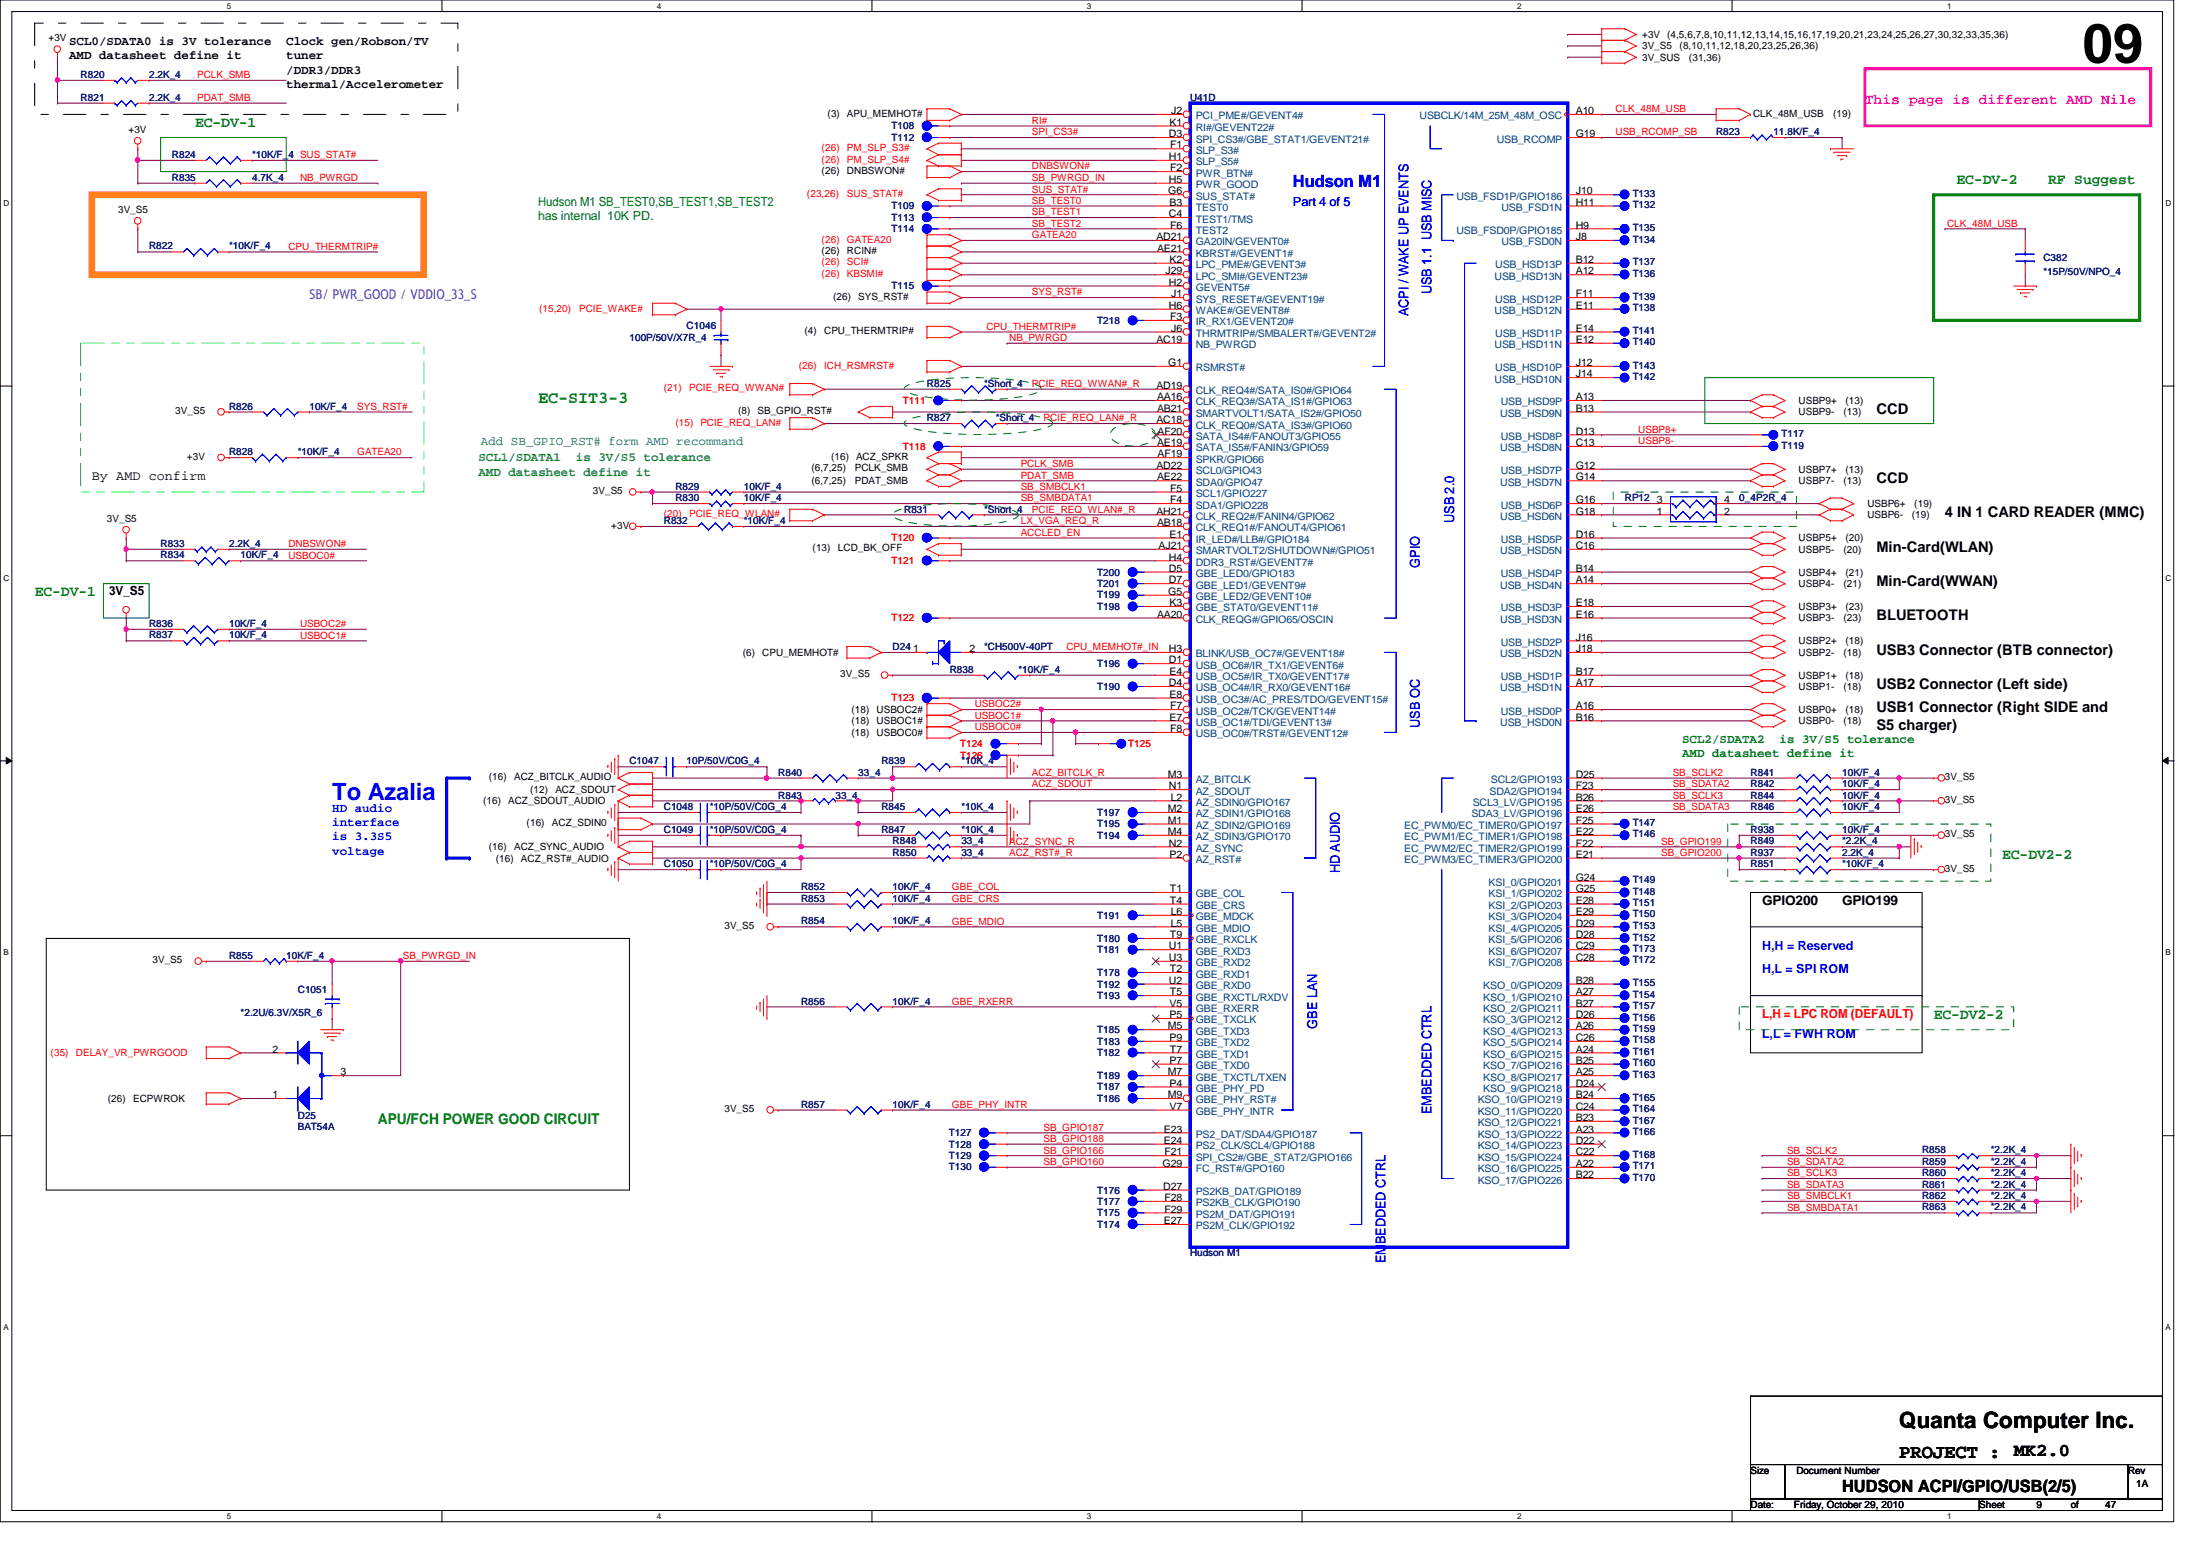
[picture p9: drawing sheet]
<svg xmlns="http://www.w3.org/2000/svg" width="297mm" height="210mm" viewBox="0 0 297 210" stroke-linecap="round" stroke-linejoin="round" font-family="sans-serif">
<defs><g id="words">
<text font-size="7.4" x="282.1" y="8.5">09</text>
<text font-size="3.2" fill="#00f" x="45" y="108.3">To Azalia</text>
<text font-size="3" x="257.3" y="193.4">Quanta Computer Inc.</text>
<text font-size="2.6" x="257.3" y="197.4">PROJECT :</text>
<text font-size="2.5" x="272.8" y="197.2">MK2.0</text>
<text font-size="2.3" fill="#00f" x="175.1" y="25.4">Hudson M1</text>
<text font-size="2.3" fill="#008000" x="72.9" y="54.6">EC-SIT3-3</text>
<text font-size="2.3" x="249.5" y="202">HUDSON ACPI/GPIO/USB(2/5)</text>
<g font-size="2" fill="#008000">
<text x="26.4" y="17.1">EC-DV-1</text>
<text x="265" y="24.9">EC-DV-2</text>
<text x="277.4" y="24.9">RF Suggest</text>
<text x="4.7" y="80.7">EC-DV-1</text>
<text x="271.2" y="116.3">EC-DV2-2</text>
<text x="261.9" y="138">EC-DV2-2</text>
<text x="51.2" y="152.2">APU/FCH POWER GOOD CIRCUIT</text>
</g>
<text font-size="2" fill="#f0f" x="252.6" y="14.1">This page is different AMD Nile</text>
<g font-size="2">
<text x="254.2" y="56.1">CCD</text>
<text x="254.2" y="65.4">CCD</text>
<text x="263.4" y="70.1">4 IN 1 CARD READER (MMC)</text>
<text x="254.2" y="74.7">Min-Card(WLAN)</text>
<text x="254.2" y="84">BLUETOOTH</text>
<text x="254.2" y="79.3">Min-Card(WWAN)</text>
<text x="254.2" y="88.6">USB3 Connector (BTB connector)</text>
<text x="254.2" y="93.3">USB2 Connector (Left side)</text>
<text x="254.2" y="96.4">USB1 Connector (Right SIDE and</text>
<text x="254.2" y="98.8">S5 charger)</text>
</g>
<text font-size="1.8" fill="#8000ff" x="41.9" y="40.5">SB/ PWR_GOOD / VDDIO_33_S</text>
<g font-size="1.8" fill="#00f">
<text x="193.9" y="39.8" transform="rotate(-90 193.9 39.8)">USB 1.1 USB MISC</text>
<text x="190.8" y="42.8" transform="rotate(-90 190.8 42.8)">ACPI / WAKE UP EVENTS</text>
<text x="197" y="70.8" transform="rotate(-90 197 70.8)">USB 2.0</text>
<text x="192.3" y="76.9" transform="rotate(-90 192.3 76.9)">GPIO</text>
<text x="192.3" y="98.6" transform="rotate(-90 192.3 98.6)">USB OC</text>
<text x="181.5" y="118.2" transform="rotate(-90 181.5 118.2)">HD AUDIO</text>
<text x="178.4" y="139.3" transform="rotate(-90 178.4 139.3)">GBE LAN</text>
<text x="193.9" y="150.9" transform="rotate(-90 193.9 150.9)">EMBEDDED CTRL</text>
<text x="187.7" y="171.1" transform="rotate(-90 187.7 171.1)">EMBEDDED CTRL</text>
</g>
<g font-size="1.8">
<text x="12.4" y="65">By AMD confirm</text>
<text x="238.7" y="122.6">GPIO200</text>
<text x="249.5" y="122.6">GPIO199</text>
</g>
<g font-size="1.7">
<text x="9.4" y="6.1">SCL0/SDATA0 is 3V tolerance</text>
<text x="9.4" y="8">AMD datasheet define it</text>
<text x="38.8" y="6.1">Clock gen/Robson/TV</text>
<text x="38.8" y="8">tuner</text>
<text x="38.8" y="10">/DDR3/DDR3</text>
<text x="38.8" y="11.9">thermal/Accelerometer</text>
<text x="14.8" y="80.6">3V_S5</text>
</g>
<g font-size="1.7" fill="#008000">
<text x="72.9" y="27.9">Hudson M1 SB_TEST0,SB_TEST1,SB_TEST2</text>
<text x="72.9" y="29.8">has internal 10K PD.</text>
<text x="227.8" y="100.6">SCL2/SDATA2</text>
<text x="241" y="100.6">is 3V/S5 tolerance</text>
<text x="227.8" y="102.6">AMD datasheet define it</text>
</g>
<g font-size="1.7" fill="#00f">
<text x="175.1" y="27.9">Part 4 of 5</text>
<text x="45" y="109.9">HD audio</text>
<text x="45" y="111.8">interface</text>
<text x="45" y="113.8">is 3.3S5</text>
<text x="45" y="115.7">voltage</text>
<text x="238.7" y="128.7">H,H = Reserved</text>
<text x="238.7" y="131.7">H,L = SPI ROM</text>
<text x="238.7" y="140.6">L,L = FWH ROM</text>
</g>
<g font-size="1.7" fill="#008040">
<text x="64.8" y="62.5">SCL1/SDATA1</text>
<text x="64.8" y="64.4">AMD datasheet define it</text>
<text x="65.1" y="60.2">Add SB_GPIO_RST# form AMD recommand</text>
<text x="78" y="62.5">is 3V/S5 tolerance</text>
</g>
<text font-size="1.7" fill="#f00" x="238.7" y="137.9">L,H = LPC ROM (DEFAULT)</text>
<g font-size="1.4">
<text x="6.6" y="5.6">+3V</text>
<text x="222.4" y="5.1">+3V (4,5,6,7,8,10,11,12,13,14,15,16,17,19,20,21,23,24,25,26,27,30,32,33,35,36)</text>
<text x="222.4" y="6.7">3V_S5</text>
<text x="222.4" y="8.2">3V_SUS</text>
<text x="227.5" y="6.7">(8,10,11,12,18,20,23,25,26,36)</text>
<text x="228.8" y="8.2">(31,36)</text>
<text x="17.4" y="18">+3V</text>
<text x="112.1" y="15.8">(3)</text>
<text x="114.7" y="15.8">APU_MEMHOT#</text>
<text x="158.4" y="17">K1</text>
<text x="158.6" y="15.5">J2</text>
<text x="213.4" y="15.5">A10</text>
<text x="237.4" y="15.8">CLK_48M_USB</text>
<text x="248.3" y="15.8">(19)</text>
<text x="111.3" y="23.5">(26)</text>
<text x="114.7" y="23.5">DNBSWON#</text>
<text x="158.3" y="21.7">H1</text>
<text x="158.3" y="18.6">D3</text>
<text x="158.5" y="20.1">F1</text>
<text x="158.5" y="23.2">F2</text>
<text x="213.4" y="18.6">G19</text>
<text x="16" y="28.8">3V_S5</text>
<text x="158.2" y="26.3">G6</text>
<text x="158.3" y="24.8">H5</text>
<text x="158.3" y="29.4">C4</text>
<text x="158.4" y="27.9">B3</text>
<text x="213.4" y="26.3">J10</text>
<text x="213.4" y="27.9">H11</text>
<text x="111.3" y="34.4">(26)</text>
<text x="114.7" y="34.4">RCIN#</text>
<text x="156.6" y="32.5">AD21</text>
<text x="156.7" y="34.1">AE21</text>
<text x="158.4" y="35.6">K2</text>
<text x="158.5" y="30.9">F6</text>
<text x="213.4" y="30.9">H9</text>
<text x="213.4" y="32.5">J8</text>
<text x="213.4" y="35.6">B12</text>
<text x="112.9" y="40.6">(26)</text>
<text x="116.2" y="40.6">SYS_RST#</text>
<text x="157.9" y="37.2">J29</text>
<text x="158.3" y="38.7">H2</text>
<text x="158.3" y="41.8">H6</text>
<text x="158.6" y="40.3">J1</text>
<text x="213.4" y="37.2">A12</text>
<text x="213.4" y="40.3">F11</text>
<text x="213.4" y="41.8">E11</text>
<text x="109" y="45.3">(4)</text>
<text x="111.6" y="45.3">CPU_THERMTRIP#</text>
<text x="156.6" y="46.4">AC19</text>
<text x="158.5" y="43.3">F3</text>
<text x="158.6" y="44.9">J6</text>
<text x="213.4" y="44.9">E14</text>
<text x="213.4" y="46.4">E12</text>
<text x="156.6" y="52.7">AD19</text>
<text x="158.2" y="49.6">G1</text>
<text x="213.4" y="49.6">J12</text>
<text x="213.4" y="51.1">J14</text>
<text x="23.7" y="56.1">3V_S5</text>
<text x="100" y="56.1">(8)</text>
<text x="102.6" y="56.1">SB_GPIO_RST#</text>
<text x="156.6" y="57.3">AC18</text>
<text x="156.7" y="54.2">AA16</text>
<text x="156.7" y="55.8">AB21</text>
<text x="156.8" y="58.8">AF20</text>
<text x="213.4" y="54.2">A13</text>
<text x="213.4" y="55.8">B13</text>
<text x="213.4" y="58.8">D13</text>
<text x="243.6" y="54.7">USBP9+</text>
<text x="243.6" y="56.3">USBP9-</text>
<text x="249.7" y="56.3">(13)</text>
<text x="250" y="54.7">(13)</text>
<text x="25.3" y="62.3">+3V</text>
<text x="109.9" y="63.8">(6,7,25)</text>
<text x="109.9" y="65.5">(6,7,25)</text>
<text x="112.6" y="62.3">(16)</text>
<text x="115.8" y="63.8">PCLK_SMB</text>
<text x="115.8" y="65.5">PDAT_SMB</text>
<text x="115.9" y="62.3">ACZ_SPKR</text>
<text x="156.6" y="63.5">AD22</text>
<text x="156.7" y="65.1">AE22</text>
<text x="156.7" y="60.4">AE19</text>
<text x="156.8" y="61.9">AF19</text>
<text x="213.4" y="63.5">G12</text>
<text x="213.4" y="65.1">G14</text>
<text x="213.4" y="60.4">C13</text>
<text x="243.6" y="64">USBP7+</text>
<text x="243.6" y="65.5">USBP7-</text>
<text x="249.7" y="65.5">(13)</text>
<text x="250" y="64">(13)</text>
<text x="14.5" y="70.7">3V_S5</text>
<text x="80.3" y="66.9">3V_S5</text>
<text x="82.8" y="71.6">+3V</text>
<text x="156.6" y="69.7">AH21</text>
<text x="156.7" y="71.2">AB18</text>
<text x="158.5" y="66.6">F5</text>
<text x="158.5" y="68.2">F4</text>
<text x="213.4" y="68.2">G16</text>
<text x="213.4" y="69.7">G18</text>
<text x="224.4" y="69.7">1</text>
<text x="224.4" y="68.2">3</text>
<text x="233.5" y="69.7">2</text>
<text x="233.5" y="68.2">4</text>
<text x="252.9" y="68.7">USBP6+</text>
<text x="252.9" y="70.2">USBP6-</text>
<text x="258.9" y="70.2">(19)</text>
<text x="259.3" y="68.7">(19)</text>
<text x="110.1" y="74.7">(13)</text>
<text x="113.5" y="74.7">LCD_BK_OFF</text>
<text x="156.9" y="74.3">AJ21</text>
<text x="158.3" y="75.9">H4</text>
<text x="158.3" y="77.4">D5</text>
<text x="158.4" y="72.8">E1</text>
<text x="213.4" y="72.8">D16</text>
<text x="213.4" y="74.3">C16</text>
<text x="213.4" y="77.4">B14</text>
<text x="243.6" y="77.9">USBP4+</text>
<text x="243.6" y="73.3">USBP5+</text>
<text x="243.6" y="74.8">USBP5-</text>
<text x="249.7" y="74.8">(20)</text>
<text x="250" y="77.9">(21)</text>
<text x="250" y="73.3">(20)</text>
<text x="156.7" y="83.7">AA20</text>
<text x="158.2" y="80.6">G5</text>
<text x="158.3" y="79">D7</text>
<text x="158.4" y="82.1">K3</text>
<text x="213.4" y="79">A14</text>
<text x="213.4" y="82.1">E18</text>
<text x="213.4" y="83.7">E16</text>
<text x="243.6" y="79.5">USBP4-</text>
<text x="243.6" y="82.6">USBP3+</text>
<text x="249.7" y="79.5">(21)</text>
<text x="250" y="82.6">(23)</text>
<text x="100.6" y="88.8">(6)</text>
<text x="103.2" y="88.8">CPU_MEMHOT#</text>
<text x="123.7" y="88.3">1</text>
<text x="131.3" y="88.3">2</text>
<text x="158.3" y="89.8">D1</text>
<text x="158.3" y="88.3">H3</text>
<text x="213.4" y="86.7">J16</text>
<text x="213.4" y="88.3">J18</text>
<text x="243.6" y="88.8">USBP2-</text>
<text x="243.6" y="87.2">USBP2+</text>
<text x="243.6" y="84.2">USBP3-</text>
<text x="249.7" y="88.8">(18)</text>
<text x="249.7" y="84.2">(23)</text>
<text x="250" y="87.2">(18)</text>
<text x="113.8" y="91.7">3V_S5</text>
<text x="158.3" y="92.9">D4</text>
<text x="158.4" y="94.5">E8</text>
<text x="158.4" y="91.4">E4</text>
<text x="213.4" y="91.4">B17</text>
<text x="213.4" y="92.9">A17</text>
<text x="243.6" y="93.4">USBP1-</text>
<text x="243.6" y="91.9">USBP1+</text>
<text x="249.7" y="93.4">(18)</text>
<text x="250" y="91.9">(18)</text>
<text x="115.3" y="99.7">(18)</text>
<text x="115.3" y="98.1">(18)</text>
<text x="115.3" y="96.5">(18)</text>
<text x="118.7" y="99.7">USBOC0#</text>
<text x="118.7" y="98.1">USBOC1#</text>
<text x="118.7" y="96.5">USBOC2#</text>
<text x="158.4" y="97.6">E7</text>
<text x="158.5" y="96.1">F7</text>
<text x="158.5" y="99.1">F8</text>
<text x="213.4" y="96.1">A16</text>
<text x="213.4" y="97.6">B16</text>
<text x="243.6" y="98.1">USBP0-</text>
<text x="243.6" y="96.5">USBP0+</text>
<text x="249.7" y="98.1">(18)</text>
<text x="250" y="96.5">(18)</text>
<text x="66.2" y="105.7">(16)</text>
<text x="69.6" y="105.7">ACZ_BITCLK_AUDIO</text>
<text x="71.8" y="107.4">(12)</text>
<text x="75.2" y="107.4">ACZ_SDOUT</text>
<text x="158.2" y="105.3">M3</text>
<text x="158.3" y="106.9">N1</text>
<text x="213.4" y="105.3">D25</text>
<text x="213.4" y="106.9">F23</text>
<text x="263.4" y="105.7">3V_S5</text>
<text x="65.4" y="108.9">(16)</text>
<text x="68.8" y="108.9">ACZ_SDOUT_AUDIO</text>
<text x="71.3" y="111.9">(16)</text>
<text x="74.8" y="111.9">ACZ_SDIN0</text>
<text x="158.2" y="113.1">M4</text>
<text x="158.2" y="111.5">M1</text>
<text x="158.2" y="110">M2</text>
<text x="158.6" y="108.4">L2</text>
<text x="213.4" y="111.5">F25</text>
<text x="213.4" y="108.4">B26</text>
<text x="213.4" y="110">E26</text>
<text x="213.4" y="113.1">E22</text>
<text x="263.4" y="108.8">3V_S5</text>
<text x="263.4" y="113.4">3V_S5</text>
<text x="66.2" y="115.1">(16)</text>
<text x="67.1" y="116.7">(16)</text>
<text x="69.6" y="115.1">ACZ_SYNC_AUDIO</text>
<text x="70.6" y="116.7">ACZ_RST#_AUDIO</text>
<text x="158.3" y="114.6">N2</text>
<text x="158.4" y="116.2">P2</text>
<text x="213.4" y="114.6">F22</text>
<text x="213.4" y="116.2">E21</text>
<text x="213.4" y="119.3">G24</text>
<text x="263.4" y="118.1">3V_S5</text>
<text x="98.1" y="125.8">3V_S5</text>
<text x="158.5" y="122.4">T4</text>
<text x="158.5" y="120.8">T1</text>
<text x="158.6" y="123.9">L6</text>
<text x="158.6" y="125.5">L5</text>
<text x="213.4" y="120.8">G25</text>
<text x="213.4" y="122.4">E28</text>
<text x="213.4" y="123.9">E29</text>
<text x="213.4" y="125.5">D29</text>
<text x="20.7" y="130.5">3V_S5</text>
<text x="158.3" y="130.1">U3</text>
<text x="158.3" y="128.6">U1</text>
<text x="158.5" y="127">T9</text>
<text x="158.5" y="131.7">T2</text>
<text x="213.4" y="127">D28</text>
<text x="213.4" y="128.6">C29</text>
<text x="213.4" y="130.1">C28</text>
<text x="158.3" y="133.2">U2</text>
<text x="158.4" y="136.3">V5</text>
<text x="158.4" y="137.9">P5</text>
<text x="158.5" y="134.8">T5</text>
<text x="213.4" y="133.2">B28</text>
<text x="213.4" y="134.8">A27</text>
<text x="213.4" y="136.3">B27</text>
<text x="213.4" y="137.9">D26</text>
<text x="36.9" y="142.5">2</text>
<text x="158.2" y="139.4">M5</text>
<text x="158.4" y="141">P9</text>
<text x="158.5" y="142.5">T7</text>
<text x="213.4" y="139.4">A26</text>
<text x="213.4" y="141">C26</text>
<text x="213.4" y="142.5">A24</text>
<text x="14.6" y="149.2">(26)</text>
<text x="18" y="149.2">ECPWROK</text>
<text x="36.9" y="148.7">1</text>
<text x="46.1" y="145.6">3</text>
<text x="158.2" y="145.6">M7</text>
<text x="158.2" y="148.7">M9</text>
<text x="158.4" y="147.2">P4</text>
<text x="158.4" y="144.1">P7</text>
<text x="213.4" y="144.1">B25</text>
<text x="213.4" y="145.6">A25</text>
<text x="213.4" y="147.2">D24</text>
<text x="213.4" y="148.7">B24</text>
<text x="98.1" y="150.6">3V_S5</text>
<text x="157.6" y="153.4">E23</text>
<text x="157.6" y="154.9">E24</text>
<text x="158.4" y="150.3">V7</text>
<text x="213.4" y="150.3">C24</text>
<text x="213.4" y="151.8">B23</text>
<text x="213.4" y="153.4">A23</text>
<text x="213.4" y="154.9">D22</text>
<text x="157.5" y="158">G29</text>
<text x="157.6" y="161.1">D27</text>
<text x="157.7" y="156.5">F21</text>
<text x="213.4" y="159.6">B22</text>
<text x="213.4" y="158">A22</text>
<text x="213.4" y="156.5">C22</text>
<text x="157.6" y="165.8">E27</text>
<text x="157.7" y="162.6">F28</text>
<text x="157.7" y="164.2">F29</text>
<text x="237.1" y="199.6">Size</text>
<text x="243.3" y="199.6">Document Number</text>
<text x="288.2" y="199.6">Rev</text>
<text x="289.3" y="201.4">1A</text>
<text x="237.1" y="204.2">Date:</text>
<text x="243" y="204.2">Friday, October 29, 2010</text>
<text x="268.1" y="204.2">Sheet</text>
<text x="275.8" y="204.2">9</text>
<text x="280.5" y="204.2">of</text>
<text x="285.2" y="204.2">47</text>
</g>
<g font-size="1.4" fill="#000080">
<text x="10.9" y="10.5">R820</text>
<text x="20.2" y="10.5">2.2K_4</text>
<text x="10.9" y="13.6">R821</text>
<text x="20.2" y="13.6">2.2K_4</text>
<text x="120.8" y="17.5">T108</text>
<text x="161.2" y="13.6">U41D</text>
<text x="23.3" y="21.4">R824</text>
<text x="34.2" y="21.4">*10K/F_4 SUS_STAT#</text>
<text x="120.8" y="19">T112</text>
<text x="232.4" y="18.3">R823</text>
<text x="240.2" y="18.3">11.8K/F_4</text>
<text x="23.3" y="24.5">R835</text>
<text x="34.2" y="24.5">4.7K_4</text>
<text x="120.8" y="29.9">T113</text>
<text x="120.8" y="28.4">T109</text>
<text x="221.1" y="28.2">T132</text>
<text x="221.1" y="26.7">T133</text>
<text x="20.2" y="33.8">R822</text>
<text x="31" y="33.8">*10K/F_4</text>
<text x="120.8" y="31.5">T114</text>
<text x="221.1" y="32.9">T134</text>
<text x="221.1" y="35.9">T137</text>
<text x="221.1" y="31.3">T135</text>
<text x="276.8" y="35.3">C382</text>
<text x="120.8" y="39.2">T115</text>
<text x="221.1" y="37.5">T136</text>
<text x="221.1" y="40.6">T139</text>
<text x="276.8" y="37.2">*15P/50V/NPO_4</text>
<text x="85.3" y="46.2">100P/50V/X7R_4</text>
<text x="93" y="44.6">C1046</text>
<text x="148.6" y="43.9">T218</text>
<text x="221.1" y="46.8">T140</text>
<text x="221.1" y="42.2">T138</text>
<text x="221.1" y="45.3">T141</text>
<text x="125.6" y="52.4">R825</text>
<text x="133.3" y="52.4">*Short_4</text>
<text x="221.1" y="49.9">T143</text>
<text x="221.1" y="51.4">T142</text>
<text x="31" y="55.5">R826</text>
<text x="41.9" y="55.5">10K/F_4</text>
<text x="125.6" y="57">R827</text>
<text x="134.9" y="57">*Short_4</text>
<text x="241.3" y="59.2">T117</text>
<text x="31" y="61.7">R828</text>
<text x="40.3" y="61.7">*10K/F_4</text>
<text x="241.3" y="60.7">T119</text>
<text x="89.9" y="71">R832</text>
<text x="91.5" y="67.9">R830</text>
<text x="91.5" y="66.3">R829</text>
<text x="100.8" y="67.9">10K/F_4</text>
<text x="100.8" y="71">*10K/F_4</text>
<text x="100.8" y="66.3">10K/F_4</text>
<text x="122.5" y="69.4">R831</text>
<text x="133.3" y="69.4">*Short_4</text>
<text x="220.1" y="67.9">RP12</text>
<text x="235.6" y="67.9">0_4P2R_4</text>
<text x="21.8" y="74.1">R833</text>
<text x="21.8" y="75.6">R834</text>
<text x="31" y="74.1">2.2K_4</text>
<text x="32.6" y="75.6">10K/F_4</text>
<text x="148.6" y="77.9">T200</text>
<text x="148.6" y="82.6">T198</text>
<text x="148.6" y="79.5">T201</text>
<text x="148.6" y="81">T199</text>
<text x="20.2" y="84.9">R836</text>
<text x="20.2" y="86.4">R837</text>
<text x="31" y="84.9">10K/F_4</text>
<text x="31" y="86.4">10K/F_4</text>
<text x="120.9" y="88">D24</text>
<text x="133.3" y="88">*CH500V-40PT</text>
<text x="128.6" y="91.1">R838</text>
<text x="138" y="91.1">*10K/F_4</text>
<text x="148.6" y="90.3">T196</text>
<text x="148.6" y="93.4">T190</text>
<text x="85.3" y="103.5">C1047</text>
<text x="93" y="103.5">10P/50V/C0G_4</text>
<text x="105.4" y="105.1">R840</text>
<text x="116.2" y="105.1">33_4</text>
<text x="119.4" y="103.5">R839</text>
<text x="130.2" y="103.5">*10K_4</text>
<text x="237.1" y="105.1">R841</text>
<text x="237.1" y="106.6">R842</text>
<text x="249.5" y="105.1">10K/F_4</text>
<text x="249.5" y="106.6">10K/F_4</text>
<text x="89.9" y="112.8">C1049</text>
<text x="89.9" y="109.7">C1048</text>
<text x="96.1" y="112.8">*10P/50V/C0G_4</text>
<text x="96.1" y="109.7">*10P/50V/C0G_4</text>
<text x="105.4" y="108.2">R843</text>
<text x="113.2" y="108.2">33_4</text>
<text x="119.4" y="109.7">R845</text>
<text x="119.4" y="112.8">R847</text>
<text x="130.2" y="109.7">*10K_4</text>
<text x="130.2" y="112.8">*10K_4</text>
<text x="148.6" y="110.5">T197</text>
<text x="148.6" y="112">T195</text>
<text x="148.6" y="113.6">T194</text>
<text x="221.1" y="111.9">T147</text>
<text x="221.1" y="113.4">T146</text>
<text x="237.1" y="109.7">R846</text>
<text x="237.1" y="108.2">R844</text>
<text x="237.1" y="112.8">R938</text>
<text x="249.5" y="109.7">10K/F_4</text>
<text x="249.5" y="108.2">10K/F_4</text>
<text x="249.5" y="112.8">10K/F_4</text>
<text x="89.9" y="117.4">C1050</text>
<text x="96.1" y="117.4">*10P/50V/C0G_4</text>
<text x="120.9" y="114.3">R848</text>
<text x="120.9" y="115.9">R850</text>
<text x="130.2" y="114.3">33_4</text>
<text x="130.2" y="115.9">33_4</text>
<text x="221.1" y="119.6">T149</text>
<text x="237.1" y="115.9">R937</text>
<text x="237.1" y="114.3">R849</text>
<text x="237.1" y="117.4">R851</text>
<text x="249.5" y="115.9">2.2K_4</text>
<text x="249.5" y="114.3">*2.2K_4</text>
<text x="249.5" y="117.4">*10K/F_4</text>
<text x="108.5" y="125.2">R854</text>
<text x="108.5" y="122.1">R853</text>
<text x="108.5" y="120.6">R852</text>
<text x="120.9" y="125.2">10K/F_4</text>
<text x="120.9" y="122.1">10K/F_4</text>
<text x="120.9" y="120.6">10K/F_4</text>
<text x="148.6" y="124.4">T191</text>
<text x="221.1" y="121.2">T148</text>
<text x="221.1" y="124.2">T150</text>
<text x="221.1" y="125.8">T153</text>
<text x="221.1" y="122.7">T151</text>
<text x="31" y="129.8">R855</text>
<text x="38.8" y="129.8">10K/F_4</text>
<text x="148.6" y="129.1">T181</text>
<text x="148.6" y="127.5">T180</text>
<text x="221.1" y="130.5">T172</text>
<text x="221.1" y="128.9">T173</text>
<text x="221.1" y="127.4">T152</text>
<text x="32.6" y="137.6">*2.2U/6.3V/X5R_6</text>
<text x="40.3" y="134.5">C1051</text>
<text x="108.5" y="136.1">R856</text>
<text x="120.9" y="136.1">10K/F_4</text>
<text x="148.6" y="133.7">T192</text>
<text x="148.6" y="132.2">T178</text>
<text x="148.6" y="135.3">T193</text>
<text x="221.1" y="136.7">T157</text>
<text x="221.1" y="133.6">T155</text>
<text x="221.1" y="135.1">T154</text>
<text x="148.6" y="143">T182</text>
<text x="148.6" y="141.5">T183</text>
<text x="148.6" y="139.9">T185</text>
<text x="221.1" y="139.7">T159</text>
<text x="221.1" y="138.2">T156</text>
<text x="221.1" y="141.3">T158</text>
<text x="221.1" y="142.9">T161</text>
<text x="108.5" y="150">R857</text>
<text x="120.9" y="150">10K/F_4</text>
<text x="148.6" y="146.1">T189</text>
<text x="148.6" y="149.2">T186</text>
<text x="148.6" y="147.7">T187</text>
<text x="221.1" y="146">T163</text>
<text x="221.1" y="149.1">T165</text>
<text x="221.1" y="144.4">T160</text>
<text x="40.3" y="151.6">D25</text>
<text x="40.3" y="153.1">BAT54A</text>
<text x="128.5" y="155.4">T128</text>
<text x="128.5" y="153.9">T127</text>
<text x="221.1" y="150.6">T164</text>
<text x="221.1" y="153.7">T166</text>
<text x="221.1" y="152.1">T167</text>
<text x="128.5" y="158.5">T130</text>
<text x="128.5" y="157">T129</text>
<text x="148.6" y="161.6">T176</text>
<text x="221.1" y="158.4">T171</text>
<text x="221.1" y="156.8">T168</text>
<text x="221.1" y="159.9">T170</text>
<text x="260.3" y="156.2">R858</text>
<text x="260.3" y="159.3">R860</text>
<text x="260.3" y="157.7">R859</text>
<text x="260.3" y="160.8">R861</text>
<text x="269.7" y="156.2">*2.2K_4</text>
<text x="269.7" y="159.3">*2.2K_4</text>
<text x="269.7" y="157.7">*2.2K_4</text>
<text x="269.7" y="160.8">*2.2K_4</text>
<text x="148.6" y="164.7">T175</text>
<text x="148.6" y="166.2">T174</text>
<text x="148.6" y="163.2">T177</text>
<text x="260.3" y="162.4">R862</text>
<text x="260.3" y="163.9">R863</text>
<text x="269.7" y="162.4">*2.2K_4</text>
<text x="269.7" y="163.9">*2.2K_4</text>
<text x="161.2" y="170.1">Hudson M1</text>
</g>
<g font-size="1.4" fill="#f00">
<text x="26.7" y="10.6">PCLK_SMB</text>
<text x="26.7" y="13.7">PDAT_SMB</text>
<text x="139.8" y="16.8">RI#</text>
<text x="218.8" y="15.2">CLK_48M_USB</text>
<text x="111.3" y="20.4">(26)</text>
<text x="111.3" y="22">(26)</text>
<text x="114.7" y="20.4">PM_SLP_S3#</text>
<text x="114.7" y="22">PM_SLP_S4#</text>
<text x="139.8" y="22.9">DNBSWON#</text>
<text x="139.8" y="18.3">SPI_CS3#</text>
<text x="218.8" y="18.3">USB_RCOMP_SB</text>
<text x="40.6" y="24.5">NB_PWRGD</text>
<text x="109.3" y="26.7">(23,26)</text>
<text x="114.7" y="26.7">SUS_STAT#</text>
<text x="139.8" y="26.1">SUS_STAT#</text>
<text x="139.8" y="24.5">SB_PWRGD_IN</text>
<text x="139.8" y="27.6">SB_TEST0</text>
<text x="139.8" y="29.2">SB_TEST1</text>
<text x="39.1" y="33.8">CPU_THERMTRIP#</text>
<text x="111.3" y="32.9">(26)</text>
<text x="111.3" y="35.9">(26)</text>
<text x="114.7" y="32.9">GATEA20</text>
<text x="114.7" y="35.9">SCI#</text>
<text x="139.8" y="30.7">SB_TEST2</text>
<text x="139.8" y="32.3">GATEA20</text>
<text x="263.7" y="30.7">CLK_48M_USB</text>
<text x="111.3" y="37.5">(26)</text>
<text x="114.7" y="37.5">KBSMI#</text>
<text x="139.8" y="40">SYS_RST#</text>
<text x="73" y="42.3">(15,20)</text>
<text x="78.4" y="42.3">PCIE_WAKE#</text>
<text x="133.6" y="44.7">CPU_THERMTRIP#</text>
<text x="136.7" y="46.2">NB_PWRGD</text>
<text x="89.9" y="53">(21)</text>
<text x="93.3" y="53">PCIE_REQ_WWAN#</text>
<text x="108.2" y="49.9">(26)</text>
<text x="111.6" y="49.9">ICH_RSMRST#</text>
<text x="139.8" y="52.4">PCIE_REQ_WWAN#_R</text>
<text x="48.4" y="55.5">SYS_RST#</text>
<text x="91.5" y="57.7">(15)</text>
<text x="94.9" y="57.7">PCIE_REQ_LAN#</text>
<text x="122.3" y="54.7">T111</text>
<text x="141.3" y="57.1">PCIE_REQ_LAN#_R</text>
<text x="221.9" y="58.6">USBP8+</text>
<text x="48.4" y="61.7">GATEA20</text>
<text x="122.3" y="60.9">T118</text>
<text x="138.3" y="63.2">PCLK_SMB</text>
<text x="138.3" y="64.8">PDAT_SMB</text>
<text x="221.9" y="60.2">USBP8-</text>
<text x="89.9" y="70">(20)</text>
<text x="93.3" y="70">PCIE_REQ_WLAN#</text>
<text x="138.3" y="71">LX_VGA_REQ_R</text>
<text x="138.3" y="66.3">SB_SMBCLK1</text>
<text x="138.3" y="67.9">SB_SMBDATA1</text>
<text x="139.8" y="69.4">PCIE_REQ_WLAN#_R</text>
<text x="39.1" y="74.1">DNBSWON#</text>
<text x="39.1" y="75.6">USBOC0#</text>
<text x="120.8" y="76.4">T121</text>
<text x="120.8" y="73.3">T120</text>
<text x="138.3" y="72.6">ACCLED_EN</text>
<text x="40.6" y="84.9">USBOC2#</text>
<text x="40.6" y="86.5">USBOC1#</text>
<text x="120.8" y="84.2">T122</text>
<text x="144.4" y="88.1">CPU_MEMHOT#_IN</text>
<text x="120.8" y="95">T123</text>
<text x="132" y="95.8">USBOC2#</text>
<text x="130" y="101.2">T124</text>
<text x="132" y="97.3">USBOC1#</text>
<text x="132" y="98.9">USBOC0#</text>
<text x="152.8" y="101.2">T125</text>
<text x="130" y="102.7">T126</text>
<text x="139.8" y="105.1">ACZ_BITCLK_R</text>
<text x="139.8" y="106.6">ACZ_SDOUT</text>
<text x="226.6" y="105.1">SB_SCLK2</text>
<text x="226.6" y="106.6">SB_SDATA2</text>
<text x="226.6" y="108.2">SB_SCLK3</text>
<text x="226.6" y="109.7">SB_SDATA3</text>
<text x="136.7" y="115.9">ACZ_RST#_R</text>
<text x="136.7" y="114.4">ACZ_SYNC_R</text>
<text x="225" y="114.4">SB_GPIO199</text>
<text x="225" y="115.9">SB_GPIO200</text>
<text x="128.9" y="122.1">GBE_CRS</text>
<text x="128.9" y="125.2">GBE_MDIO</text>
<text x="128.9" y="120.6">GBE_COL</text>
<text x="54.6" y="129.9">SB_PWRGD_IN</text>
<text x="128.9" y="136.1">GBE_RXERR</text>
<text x="6.9" y="143">(35)</text>
<text x="10.3" y="143">DELAY_VR_PWRGOOD</text>
<text x="128.9" y="150">GBE_PHY_INTR</text>
<text x="141.3" y="153.1">SB_GPIO187</text>
<text x="141.3" y="154.6">SB_GPIO188</text>
<text x="141.3" y="157.8">SB_GPIO160</text>
<text x="141.3" y="156.2">SB_GPIO166</text>
<text x="242.1" y="156.2">SB_SCLK2</text>
<text x="242.1" y="157.8">SB_SDATA2</text>
<text x="242.1" y="159.3">SB_SCLK3</text>
<text x="242.1" y="160.9">SB_SDATA3</text>
<text x="242.1" y="164">SB_SMBDATA1</text>
<text x="242.1" y="162.4">SB_SMBCLK1</text>
</g>
<g font-size="1.4" fill="#004080">
<text x="162" y="16.2">PCI_PME#/GEVENT4#</text>
<text x="162" y="17.7">RI#/GEVENT22#</text>
<text x="192.3" y="16.2">USBCLK/14M_25M_48M_OSC</text>
<text x="162" y="20.8">SLP_S3#</text>
<text x="162" y="22.4">SLP_S5#</text>
<text x="162" y="23.9">PWR_BTN#</text>
<text x="162" y="19.3">SPI_CS3#/GBE_STAT1/GEVENT21#</text>
<text x="202.7" y="19.3">USB_RCOMP</text>
<text x="162" y="25.5">PWR_GOOD</text>
<text x="162" y="27.1">SUS_STAT#</text>
<text x="162" y="28.6">TEST0</text>
<text x="197.3" y="27.1">USB_FSD1P/GPIO186</text>
<text x="203.4" y="28.6">USB_FSD1N</text>
<text x="162" y="33.2">GA20IN/GEVENT0#</text>
<text x="162" y="34.8">KBRST#/GEVENT1#</text>
<text x="162" y="30.1">TEST1/TMS</text>
<text x="162" y="31.7">TEST2</text>
<text x="197.3" y="31.7">USB_FSD0P/GPIO185</text>
<text x="203.4" y="33.2">USB_FSD0N</text>
<text x="162" y="36.3">LPC_PME#/GEVENT3#</text>
<text x="162" y="37.9">LPC_SMI#/GEVENT23#</text>
<text x="162" y="39.4">GEVENT5#</text>
<text x="162" y="41">SYS_RESET#/GEVENT19#</text>
<text x="202.4" y="37.9">USB_HSD13N</text>
<text x="202.5" y="36.3">USB_HSD13P</text>
<text x="202.5" y="41">USB_HSD12P</text>
<text x="162" y="45.6">THRMTRIP#/SMBALERT#/GEVENT2#</text>
<text x="162" y="42.5">WAKE#/GEVENT8#</text>
<text x="162" y="47.2">NB_PWRGD</text>
<text x="162" y="44.1">IR_RX1/GEVENT20#</text>
<text x="202.4" y="47.2">USB_HSD11N</text>
<text x="202.4" y="42.5">USB_HSD12N</text>
<text x="202.5" y="45.6">USB_HSD11P</text>
<text x="162" y="53.4">CLK_REQ4#/SATA_IS0#/GPIO64</text>
<text x="162" y="50.3">RSMRST#</text>
<text x="202.4" y="51.8">USB_HSD10N</text>
<text x="202.5" y="50.3">USB_HSD10P</text>
<text x="162" y="54.9">CLK_REQ3#/SATA_IS1#/GPIO63</text>
<text x="162" y="56.5">SMARTVOLT1/SATA_IS2#/GPIO50</text>
<text x="162" y="58">CLK_REQ0#/SATA_IS3#/GPIO60</text>
<text x="162" y="59.6">SATA_IS4#/FANOUT3/GPIO55</text>
<text x="203.2" y="56.5">USB_HSD9N</text>
<text x="203.3" y="54.9">USB_HSD9P</text>
<text x="203.3" y="59.6">USB_HSD8P</text>
<text x="162" y="62.7">SPKR/GPIO66</text>
<text x="162" y="64.2">SCL0/GPIO43</text>
<text x="162" y="65.8">SDA0/GPIO47</text>
<text x="162" y="61.1">SATA_IS5#/FANIN3/GPIO59</text>
<text x="203.2" y="65.8">USB_HSD7N</text>
<text x="203.2" y="61.1">USB_HSD8N</text>
<text x="203.3" y="64.2">USB_HSD7P</text>
<text x="162" y="70.4">CLK_REQ2#/FANIN4/GPIO62</text>
<text x="162" y="72">CLK_REQ1#/FANOUT4/GPIO61</text>
<text x="162" y="67.3">SCL1/GPIO227</text>
<text x="162" y="68.9">SDA1/GPIO228</text>
<text x="203.2" y="70.4">USB_HSD6N</text>
<text x="203.3" y="68.9">USB_HSD6P</text>
<text x="162" y="76.6">DDR3_RST#/GEVENT7#</text>
<text x="162" y="75.1">SMARTVOLT2/SHUTDOWN#/GPIO51</text>
<text x="162" y="73.5">IR_LED#/LLB#/GPIO184</text>
<text x="203.2" y="75.1">USB_HSD5N</text>
<text x="203.3" y="73.5">USB_HSD5P</text>
<text x="162" y="79.7">GBE_LED1/GEVENT9#</text>
<text x="162" y="78.1">GBE_LED0/GPIO183</text>
<text x="162" y="81.3">GBE_LED2/GEVENT10#</text>
<text x="162" y="82.8">GBE_STAT0/GEVENT11#</text>
<text x="203.2" y="79.7">USB_HSD4N</text>
<text x="203.3" y="78.1">USB_HSD4P</text>
<text x="203.3" y="82.8">USB_HSD3P</text>
<text x="162" y="89">BLINK/USB_OC7#/GEVENT18#</text>
<text x="162" y="84.4">CLK_REQG#/GPIO65/OSCIN</text>
<text x="203.2" y="84.4">USB_HSD3N</text>
<text x="203.2" y="89">USB_HSD2N</text>
<text x="203.3" y="87.5">USB_HSD2P</text>
<text x="162" y="90.6">USB_OC6#/IR_TX1/GEVENT6#</text>
<text x="162" y="93.6">USB_OC4#/IR_RX0/GEVENT16#</text>
<text x="162" y="95.2">USB_OC3#/AC_PRES/TDO/GEVENT15#</text>
<text x="162" y="92.1">USB_OC5#/IR_TX0/GEVENT17#</text>
<text x="203.2" y="93.6">USB_HSD1N</text>
<text x="203.3" y="92.1">USB_HSD1P</text>
<text x="162" y="98.3">USB_OC1#/TDI/GEVENT13#</text>
<text x="162" y="96.8">USB_OC2#/TCK/GEVENT14#</text>
<text x="162" y="99.9">USB_OC0#/TRST#/GEVENT12#</text>
<text x="203.2" y="98.3">USB_HSD0N</text>
<text x="203.3" y="96.8">USB_HSD0P</text>
<text x="162" y="106">AZ_BITCLK</text>
<text x="162" y="107.6">AZ_SDOUT</text>
<text x="201.8" y="107.6">SDA2/GPIO194</text>
<text x="201.9" y="106">SCL2/GPIO193</text>
<text x="162" y="113.8">AZ_SDIN3/GPIO170</text>
<text x="162" y="112.3">AZ_SDIN2/GPIO169</text>
<text x="162" y="109.1">AZ_SDIN0/GPIO167</text>
<text x="162" y="110.7">AZ_SDIN1/GPIO168</text>
<text x="190.2" y="112.3">EC_PWM0/EC_TIMER0/GPIO197</text>
<text x="190.2" y="113.8">EC_PWM1/EC_TIMER1/GPIO198</text>
<text x="199.3" y="110.7">SDA3_LV/GPIO196</text>
<text x="199.5" y="109.1">SCL3_LV/GPIO195</text>
<text x="162" y="115.4">AZ_SYNC</text>
<text x="162" y="116.9">AZ_RST#</text>
<text x="190.2" y="115.4">EC_PWM2/EC_TIMER2/GPIO199</text>
<text x="190.2" y="116.9">EC_PWM3/EC_TIMER3/GPIO200</text>
<text x="162" y="123.1">GBE_CRS</text>
<text x="162" y="121.5">GBE_COL</text>
<text x="162" y="124.6">GBE_MDCK</text>
<text x="201.6" y="120">KSI_0/GPIO201</text>
<text x="201.6" y="121.5">KSI_1/GPIO202</text>
<text x="201.6" y="123.1">KSI_2/GPIO203</text>
<text x="201.6" y="124.6">KSI_3/GPIO204</text>
<text x="162" y="126.2">GBE_MDIO</text>
<text x="162" y="127.8">GBE_RXCLK</text>
<text x="162" y="130.9">GBE_RXD2</text>
<text x="162" y="129.3">GBE_RXD3</text>
<text x="201.6" y="126.2">KSI_4/GPIO205</text>
<text x="201.6" y="127.8">KSI_5/GPIO206</text>
<text x="201.6" y="129.3">KSI_6/GPIO207</text>
<text x="201.6" y="130.9">KSI_7/GPIO208</text>
<text x="162" y="135.5">GBE_RXCTL/RXDV</text>
<text x="162" y="137">GBE_RXERR</text>
<text x="162" y="133.9">GBE_RXD0</text>
<text x="162" y="132.4">GBE_RXD1</text>
<text x="200.9" y="133.9">KSO_0/GPIO209</text>
<text x="200.9" y="135.5">KSO_1/GPIO210</text>
<text x="200.9" y="137">KSO_2/GPIO211</text>
<text x="162" y="141.7">GBE_TXD2</text>
<text x="162" y="140.1">GBE_TXD3</text>
<text x="162" y="138.6">GBE_TXCLK</text>
<text x="162" y="143.3">GBE_TXD1</text>
<text x="200.9" y="138.6">KSO_3/GPIO212</text>
<text x="200.9" y="140.1">KSO_4/GPIO213</text>
<text x="200.9" y="141.7">KSO_5/GPIO214</text>
<text x="200.9" y="143.3">KSO_6/GPIO215</text>
<text x="162" y="146.3">GBE_TXCTL/TXEN</text>
<text x="162" y="147.9">GBE_PHY_PD</text>
<text x="162" y="149.4">GBE_PHY_RST#</text>
<text x="162" y="144.8">GBE_TXD0</text>
<text x="200.1" y="149.4">KSO_10/GPIO219</text>
<text x="200.9" y="144.8">KSO_7/GPIO216</text>
<text x="200.9" y="146.3">KSO_8/GPIO217</text>
<text x="200.9" y="147.9">KSO_9/GPIO218</text>
<text x="162" y="154.1">PS2_DAT/SDA4/GPIO187</text>
<text x="162" y="155.6">PS2_CLK/SCL4/GPIO188</text>
<text x="162" y="151">GBE_PHY_INTR</text>
<text x="200.1" y="151">KSO_11/GPIO220</text>
<text x="200.1" y="152.5">KSO_12/GPIO221</text>
<text x="200.1" y="154.1">KSO_13/GPIO222</text>
<text x="200.1" y="155.6">KSO_14/GPIO223</text>
<text x="162" y="157.2">SPI_CS2#/GBE_STAT2/GPIO166</text>
<text x="162" y="158.7">FC_RST#/GPO160</text>
<text x="162" y="161.8">PS2KB_DAT/GPIO189</text>
<text x="200.1" y="160.3">KSO_17/GPIO226</text>
<text x="200.1" y="158.7">KSO_16/GPIO225</text>
<text x="200.1" y="157.2">KSO_15/GPIO224</text>
<text x="162" y="163.4">PS2KB_CLK/GPIO190</text>
<text x="162" y="164.9">PS2M_DAT/GPIO191</text>
<text x="162" y="166.5">PS2M_CLK/GPIO192</text>
</g>
<g font-size="1.1">
<text x="30.7" y="1.2">5</text>
<text x="89" y="1.2">4</text>
<text x="147.2" y="1.2">3</text>
<text x="205.5" y="1.2">2</text>
<text x="263.7" y="1.2">1</text>
<text x=".5" y="27.9">D</text>
<text x="293.3" y="27.9">D</text>
<text x=".5" y="78.6">C</text>
<text x="293.3" y="78.6">C</text>
<text x=".5" y="129.4">B</text>
<text x="293.3" y="129.4">B</text>
<text x=".5" y="180.1">A</text>
<text x="293.3" y="180.1">A</text>
<text x="30.7" y="205.7">5</text>
<text x="89" y="205.7">4</text>
<text x="147.2" y="205.7">3</text>
<text x="205.5" y="205.7">2</text>
<text x="263.7" y="205.7">1</text>
</g>
</g></defs>
<path d="M0 0h294.4v206.1h-294.4zM1.6 1.6h291.3v203h-291.3z" fill="none" stroke="#000" stroke-width=".14"/>
<g fill="#fff">
<path d="M30.7 .2h.6v1.2h-.6z"/>
<path d="M30.7 204.8h.6v1.2h-.6z"/>
</g>
<path d="M59.9 0v1.6M59.9 204.6v1.5" fill="none" stroke="#000" stroke-width=".14"/>
<g fill="#fff">
<path d="M89 .2h.6v1.2h-.6z"/>
<path d="M89 204.8h.6v1.2h-.6z"/>
</g>
<path d="M118.1 0v1.6M118.1 204.6v1.5" fill="none" stroke="#000" stroke-width=".14"/>
<g fill="#fff">
<path d="M147.2 .2h.6v1.2h-.6z"/>
<path d="M147.2 204.8h.6v1.2h-.6z"/>
</g>
<path d="M176.4 0v1.6M176.4 204.6v1.5" fill="none" stroke="#000" stroke-width=".14"/>
<g fill="#fff">
<path d="M205.5 .2h.6v1.2h-.6z"/>
<path d="M205.5 204.8h.6v1.2h-.6z"/>
</g>
<path d="M234.6 0v1.6M234.6 204.6v1.5" fill="none" stroke="#000" stroke-width=".14"/>
<g fill="#fff">
<path d="M263.7 .2h.6v1.2h-.6z"/>
<path d="M263.7 204.8h.6v1.2h-.6z"/>
<path d="M.5 26.9h.7v1.2h-.7z"/>
<path d="M293.3 26.9h.8v1.2h-.8z"/>
<path d="M.5 77.6h.7v1.2h-.7z"/>
<path d="M293.3 77.6h.8v1.2h-.8z"/>
</g>
<path d="M0 52.3h1.6M292.9 52.3h1.6" fill="none" stroke="#000" stroke-width=".14"/>
<g fill="#fff">
<path d="M.5 128.4h.7v1.2h-.7z"/>
<path d="M293.3 128.4h.7v1.2h-.7z"/>
</g>
<path d="M0 103h1.6M.8 102.6l.8 .4-.8 .5zM292.9 103l.8-.4v.9zM292.9 103h1.6" fill="none" stroke="#000" stroke-width=".14"/>
<path d="M.8 102.6l.8 .4-.8 .5zM292.9 103l.8-.4v.9z" fill="#000"/>
<g fill="#fff">
<path d="M.5 179.2h.7v1.1h-.7z"/>
<path d="M293.3 179.2h.7v1.1h-.7z"/>
</g>
<path d="M0 153.8h1.6M292.9 153.8h1.6" fill="none" stroke="#000" stroke-width=".14"/>
<path d="M130.2 34.1h.1M130.2 34.1h26.3M97.7 48h.1M97.7 41.9h.1M97.7 48v1.6M97.7 41.9h58.8M130.2 116.2h.1M130.2 114.7h.1M130.2 116.2h26.3M130.2 114.7h26.3M217 105.4h.1M217 105.4h24.8" fill="none" stroke="#800040" stroke-width=".14"/>
<circle cx="97.7" cy="41.8" r=".3" fill="#f0f"/>
<circle cx="97.7" cy="41.8" r=".3" fill="none" stroke="#f0f" stroke-width=".14"/>
<g fill="none" stroke="#800040" stroke-width=".14">
<path d="M217 18.6h.1M217 18.6h18.6M241.8 18.6h.1M241.8 18.6h7.7M249.5 18.6h.1M249.5 18.6v1.6M17.1 72.9h.1M17.1 74.4h.1M17.1 72.9v1.5M17.1 74.4h7.7M31 74.4h.1M31 74.4h18.7"/>
<path d="M100.7 71.3h.1M100.7 71.3h55.8M136.4 158.1h.1M136.4 158.1h20.1"/>
</g>
<circle cx="17.1" cy="74.4" r=".29" fill="#f0f"/>
<circle cx="17.1" cy="74.4" r=".29" fill="none" stroke="#f0f" stroke-width=".14"/>
<g fill="none" stroke="#800040" stroke-width=".14">
<path d="M7.8 7.7h.1M7.8 10.9h.1M7.8 7.7v6.3M18.7 21.7h.1M18.7 21.7h7.7M130.2 26.4h.1M130.2 24.8h.1M130.2 23.2h.1M130.2 26.4h26.3M130.2 24.8h26.3M130.2 23.2h26.3M120.9 55.8h.1"/>
<path d="M120.9 55.8h35.6M130.2 49.6h.1M130.2 45h.1M130.2 49.6h26.3M130.2 45h26.3M130.2 63.5h.1M130.2 65.1h.1M130.2 62h.1M130.2 63.5h26.3M130.2 65.1h26.3M130.2 62h26.3M133.3 69.7h.1"/>
<path d="M133.3 69.7h23.2M120.9 105.4h.1M120.9 105.4h35.6M136.4 153.4h.1M136.4 154.9h.1M136.4 153.4h20.1M136.4 154.9h20.1"/>
</g>
<circle cx="18.6" cy="21.7" r=".3" fill="#f0f"/>
<circle cx="18.6" cy="21.7" r=".3" fill="none" stroke="#f0f" stroke-width=".14"/>
<g fill="none" stroke="#800040" stroke-width=".14">
<path d="M128.6 17.1h.1M128.6 18.6h.1M128.6 17.1h27.9M128.6 18.6h27.9M18.7 20.2h.1M18.7 20.2v1.5M128.6 38.7h.1M128.6 27.9h.1M128.6 38.7h27.9M128.6 27.9h27.9M130.2 20.2h.1M130.2 21.7h.1"/>
<path d="M130.2 20.2h26.3M130.2 21.7h26.3M93 41.9h.1M93 41.9h4.7M97.7 41.9h.1M97.7 41.9v1.5M88.4 68.2h.1M88.4 66.6h.1M88.4 68.2h6.2M88.4 66.6h6.2M130.2 74.4h.1M130.2 74.4h26.3"/>
</g>
<circle cx="88.3" cy="66.6" r=".3" fill="#f0f"/>
<circle cx="88.3" cy="66.6" r=".3" fill="none" stroke="#f0f" stroke-width=".14"/>
<g fill="none" stroke="#800040" stroke-width=".14">
<path d="M7.8 14h.1M7.8 10.9h.1M7.8 10.9h6.2M7.8 14h6.2M20.2 10.9h.1M20.2 14h.1M20.2 10.9h18.6M20.2 14h18.6M128.6 29.5h.1M128.6 29.5h27.9M130.2 37.2h.1M130.2 37.2h26.3"/>
<path d="M130.2 40.3h.1M130.2 40.3h26.3M88.4 66.6h.1M88.4 66.6v1.6"/>
</g>
<circle cx="7.8" cy="10.8" r=".3" fill="#f0f"/>
<circle cx="7.8" cy="10.8" r=".3" fill="none" stroke="#f0f" stroke-width=".14"/>
<path d="M34.2 21.7h.1M34.2 21.7h17M86.8 71.3h.1M86.8 71.3h6.2M120.9 91.4h.1M120.9 91.4h10.8M139.5 91.4h.1M139.5 91.4h17M217 106.9h.1M217 106.9h24.8M235.6 116.2h.1M235.6 116.2h6.2" fill="none" stroke="#800040" stroke-width=".14"/>
<circle cx="235.5" cy="116.2" r=".3" fill="#f0f"/>
<circle cx="235.5" cy="116.2" r=".3" fill="none" stroke="#f0f" stroke-width=".14"/>
<g fill="none" stroke="#800040" stroke-width=".14">
<path d="M128.6 31h.1M128.6 31h27.9M130.2 35.6h.1M130.2 32.6h.1M130.2 35.6h26.3M130.2 32.6h26.3M130.2 54.2h.1M130.2 54.2h26.3M136.4 46.5h.1M136.4 52.7h.1M136.4 46.5h20.1M136.4 52.7h20.1"/>
<path d="M100.7 66.6h.1M100.7 68.2h.1M100.7 66.6h55.8M100.7 68.2h55.8M139.5 108.5h.1M139.5 108.5h17M249.5 106.9h.1M257.3 105.4h.1M257.3 105.4h4.6M257.3 105.4v1.5h-7.8"/>
</g>
<circle cx="257.2" cy="105.4" r=".29" fill="#f0f"/>
<circle cx="257.2" cy="105.4" r=".29" fill="none" stroke="#f0f" stroke-width=".14"/>
<path d="M217 108.5h.1M217 108.5h24.8M257.3 108.5h.1M257.3 108.5h4.6M257.3 108.5v1.5M136.4 156.5h.1M136.4 156.5h20.1" fill="none" stroke="#800040" stroke-width=".14"/>
<circle cx="257.2" cy="108.5" r=".29" fill="#f0f"/>
<circle cx="257.2" cy="108.5" r=".29" fill="none" stroke="#f0f" stroke-width=".14"/>
<g fill="none" stroke="#800040" stroke-width=".14">
<path d="M217 15.5h.1M217 15.5h15.4M217 58.9h.1M217 58.9h20.1M128.6 72.9h.1M128.6 72.9h27.9M217 68.2h.1M217 69.7h.1M217 72.9h.1M217 74.4h.1M217 79h.1M217 77.5h.1"/>
<path d="M217 60.5h.1M217 72.9h20.1M217 68.2h7.7M217 69.7h7.7M217 74.4h20.1M217 79h20.1M217 77.5h20.1M217 60.5h20.1M217 88.3h.1M217 96.1h.1M217 97.6h.1M217 86.8h.1"/>
<path d="M217 91.4h.1M217 93h.1M217 83.7h.1M217 82.1h.1M217 88.3h20.1M217 96.1h20.1M217 97.6h20.1M217 86.8h20.1M217 91.4h20.1M217 93h20.1M217 83.7h20.1M217 82.1h20.1"/>
<path d="M217 110h.1M217 110h24.8M235.6 114.7h.1M235.6 114.7h6.2M249.5 110h.1M249.5 110h7.8"/>
</g>
<circle cx="235.5" cy="114.6" r=".3" fill="#f0f"/>
<circle cx="235.5" cy="114.6" r=".3" fill="none" stroke="#f0f" stroke-width=".14"/>
<path d="M142.6 97.6h.1M142.6 97.6h13.9" fill="none" stroke="#800040" stroke-width=".14"/>
<circle cx="142.6" cy="97.6" r=".3" fill="#f0f"/>
<circle cx="142.6" cy="97.6" r=".3" fill="none" stroke="#f0f" stroke-width=".14"/>
<path d="M145.7 99.2h.1M145.7 99.2h10.8" fill="none" stroke="#800040" stroke-width=".14"/>
<circle cx="145.7" cy="99.1" r=".3" fill="#f0f"/>
<circle cx="145.7" cy="99.1" r=".3" fill="none" stroke="#f0f" stroke-width=".14"/>
<path d="M141.1 96.1h.1M141.1 96.1h15.4" fill="none" stroke="#800040" stroke-width=".14"/>
<circle cx="141" cy="96" r=".29" fill="#f0f"/>
<circle cx="141" cy="96" r=".29" fill="none" stroke="#f0f" stroke-width=".14"/>
<g fill="none" stroke="#800040" stroke-width=".14">
<path d="M212.3 4.7h.1M212.3 6.2h.1M212.3 4.7h4.7M212.3 6.2h4.7M18.7 31h.1M18.7 34.1h.1M18.7 31v3.1M18.7 34.1h4.6M31 34.1h.1M31 34.1h20.2M86.8 66.6h.1M86.8 66.6h1.6"/>
<path d="M103.9 105.4h.1M103.9 103.8h.1M103.9 105.4h4.6M103.9 103.8v1.6"/>
</g>
<circle cx="103.8" cy="105.4" r=".3" fill="#f0f"/>
<circle cx="103.8" cy="105.4" r=".3" fill="none" stroke="#f0f" stroke-width=".14"/>
<path d="M83.7 103.8h.1M83.7 103.8h4.7M88.4 105.4h.1M88.4 105.4h15.5M93 103.8h.1M93 103.8h10.9M120.9 103.8h.1M120.9 103.8v1.6" fill="none" stroke="#800040" stroke-width=".14"/>
<circle cx="120.9" cy="105.4" r=".3" fill="#f0f"/>
<circle cx="120.9" cy="105.4" r=".3" fill="none" stroke="#f0f" stroke-width=".14"/>
<path d="M120.9 106.9h.1M120.9 106.9h35.6M130.2 103.8h.1M130.2 103.8h6.2" fill="none" stroke="#800040" stroke-width=".14"/>
<circle cx="120.9" cy="106.9" r=".3" fill="#f0f"/>
<circle cx="120.9" cy="106.9" r=".3" fill="none" stroke="#f0f" stroke-width=".14"/>
<path d="M83.7 110h.1M83.7 110h9.3M88.4 108.5h.1M88.4 108.5h20.1M97.7 110h10.8M108.5 110h.1M108.5 108.5h.1M108.5 108.5v1.5" fill="none" stroke="#800040" stroke-width=".14"/>
<circle cx="108.5" cy="108.5" r=".3" fill="#f0f"/>
<circle cx="108.5" cy="108.5" r=".3" fill="none" stroke="#f0f" stroke-width=".14"/>
<g fill="none" stroke="#800040" stroke-width=".14">
<path d="M88.4 106.9h.1M88.4 106.9h32.5M108.5 114.7h.1M108.5 114.7h15.5M114.7 108.5h1.5M116.2 111.6h.1M116.2 108.5h.1M116.2 105.4h.1M116.2 105.4h4.7M120.9 106.9h.1M120.9 103.8h.1M120.9 106.9v1.6"/>
<path d="M120.9 103.8h1.6M139.5 108.5h.1M139.5 108.5v3.1h-23.3"/>
</g>
<circle cx="108.5" cy="114.6" r=".3" fill="#f0f"/>
<circle cx="108.5" cy="114.6" r=".3" fill="none" stroke="#f0f" stroke-width=".14"/>
<path d="M83.7 113.1h9.3M88.4 114.7h.1M93 113.1h.1M97.7 113.1h.1M97.7 113.1h10.8M108.5 113.1h.1M108.5 116.2h.1M108.5 113.1v1.6h-20.1M108.5 116.2h15.5" fill="none" stroke="#800040" stroke-width=".14"/>
<circle cx="108.5" cy="116.2" r=".3" fill="#f0f"/>
<circle cx="108.5" cy="116.2" r=".3" fill="none" stroke="#f0f" stroke-width=".14"/>
<g fill="none" stroke="#800040" stroke-width=".14">
<path d="M249.5 105.4h.1M249.5 108.5h.1M249.5 105.4h7.8M249.5 108.5h7.8M103.9 136.4h.1M103.9 122.4h.1M103.9 120.9h.1M103.9 136.4h9.3M103.9 122.4h9.3M103.9 120.9h9.3M105.4 125.5h.1M105.4 125.5h7.8"/>
<path d="M120.9 136.4h.1M120.9 122.4h.1M120.9 125.5h.1M120.9 120.9h.1M120.9 136.4h35.6M120.9 122.4h35.6M120.9 125.5h35.6M120.9 120.9h35.6M105.4 150.3h.1M105.4 150.3h7.8M120.9 150.3h.1M120.9 150.3h35.6"/>
<path d="M238.7 156.5h.1M238.7 158.1h.1M238.7 156.5h24.7M238.7 158.1h24.7M269.7 156.5h10.8M275.8 156.5h.1M275.8 156.5v1.6M280.5 156.5h.1"/>
</g>
<circle cx="275.8" cy="156.5" r=".29" fill="#f0f"/>
<circle cx="275.8" cy="156.5" r=".29" fill="none" stroke="#f0f" stroke-width=".14"/>
<path d="M238.7 159.6h.1M238.7 159.6h24.7M269.7 159.6h10.8M275.8 159.6h.1M275.8 159.6v1.6M280.5 159.6h.1M238.7 161.2h.1M238.7 161.2h24.7" fill="none" stroke="#800040" stroke-width=".14"/>
<circle cx="275.8" cy="159.6" r=".3" fill="#f0f"/>
<circle cx="275.8" cy="159.6" r=".3" fill="none" stroke="#f0f" stroke-width=".14"/>
<path d="M269.7 158.1h6.1M275.8 158.1h.1M238.7 164.3h.1M238.7 162.7h.1M238.7 164.3h24.7M238.7 162.7h24.7M269.7 164.3h.1M269.7 161.2h6.1M275.8 161.2h.1M275.8 162.7h.1M275.8 162.7v1.6h-6.1M275.8 162.7h4.7" fill="none" stroke="#800040" stroke-width=".14"/>
<circle cx="275.8" cy="162.7" r=".3" fill="#f0f"/>
<circle cx="275.8" cy="162.7" r=".3" fill="none" stroke="#f0f" stroke-width=".14"/>
<g fill="none" stroke="#800040" stroke-width=".14">
<path d="M130.2 15.5h.1M130.2 15.5h26.3M31 55.8h.1M31 55.8h3.2M41.9 55.8h.1M41.9 55.8h13.9M31 62h.1M31 62h1.6M40.3 62h.1M40.3 62h15.5M128.6 75.9h.1M128.6 75.9h27.9"/>
<path d="M130.2 60.5h.1M130.2 60.5h26.3M83.7 117.8h9.3M88.4 116.2h.1M88.4 116.2h20.1M93 117.8h.1M97.7 117.8h.1M108.5 116.2h.1M108.5 116.2v1.6h-10.8M116.2 108.5h.1M116.2 108.5v1.5M130.2 110h.1"/>
<path d="M130.2 110h6.2M269.7 162.7h.1M269.7 162.7h6.1"/>
</g>
<circle cx="116.2" cy="108.5" r=".3" fill="#f0f"/>
<circle cx="116.2" cy="108.5" r=".3" fill="none" stroke="#f0f" stroke-width=".14"/>
<path d="M116.2 110h.1M116.2 108.5h.1M116.2 111.6h.1M116.2 110h6.3M116.2 108.5h4.7M116.2 111.6v1.5M130.2 113.1h.1M130.2 113.1h6.2" fill="none" stroke="#800040" stroke-width=".14"/>
<circle cx="116.2" cy="111.5" r=".3" fill="#f0f"/>
<circle cx="116.2" cy="111.5" r=".3" fill="none" stroke="#f0f" stroke-width=".14"/>
<g fill="none" stroke="#800040" stroke-width=".14">
<path d="M111.6 52.7h.1M111.6 57.4h.1M111.6 52.7h17M111.6 57.4h17M136.4 57.4h.1M136.4 57.4h20.1M17.1 75.9h.1M17.1 74.4h.1M17.1 75.9h7.7M17.1 74.4v1.5M32.6 75.9h.1M32.6 75.9h17.1"/>
<path d="M111.6 69.7h.1M111.6 69.7h14M17.1 85.2h.1M17.1 86.8h.1M17.1 85.2h6.2M17.1 86.8h6.2M17.1 85.2v1.6M31 85.2h.1M31 86.8h.1M31 85.2h18.7M31 86.8h18.7M119.4 88.3h.1"/>
<path d="M119.4 88.3h4.6M128.6 94.5h.1M128.6 83.7h.1M128.6 94.5h27.9M128.6 83.7h27.9M130.2 96.1h.1M130.2 97.6h.1M130.2 99.2h.1M130.2 96.1h10.9v4.6M130.2 97.6h12.4v4.7M130.2 99.2h15.5v1.5M131.7 88.3h.1"/>
<path d="M131.7 88.3h24.8M88.4 111.6h.1M88.4 111.6h27.8M116.2 113.1h.1M116.2 113.1h6.3M138 100.7h.1M138 102.3h.1M138 100.7h3.1M138 102.3h4.6M141.1 100.7h.1M142.6 102.3h.1M145.7 100.7h.1"/>
<path d="M145.7 100.7h3.1M148.8 100.7h.1"/>
</g>
<circle cx="17.1" cy="85.2" r=".29" fill="#f0f"/>
<circle cx="17.1" cy="85.2" r=".29" fill="none" stroke="#f0f" stroke-width=".14"/>
<g fill="none" stroke="#800040" stroke-width=".14">
<path d="M212.3 7.7h.1M212.3 7.7h4.7M17.1 83.7h.1M17.1 83.7v1.5M27.9 130.2h.1M27.9 130.2h6.3M45 137.9h.1M45 130.2h.1M45 130.2v3.1M45 137.9v1.5M45 130.2h18.6M54.3 130.2h.1"/>
<path d="M54.3 130.2v15.5h-7.8M32.6 148.8h.1M32.6 142.6h.1M32.6 148.8h4.7M32.6 142.6h4.7M46.5 145.7h.1"/>
</g>
<circle cx="54.3" cy="130.1" r=".3" fill="#f0f"/>
<circle cx="54.3" cy="130.1" r=".3" fill="none" stroke="#f0f" stroke-width=".14"/>
<circle cx="45" cy="130.1" r=".3" fill="#f0f"/>
<circle cx="45" cy="130.1" r=".3" fill="none" stroke="#f0f" stroke-width=".14"/>
<path d="M257.3 114.7h.1M257.3 114.7h1.5M40.3 130.2h.1M40.3 130.2h4.7" fill="none" stroke="#800040" stroke-width=".14"/>
<circle cx="257.2" cy="114.6" r=".29" fill="#f0f"/>
<circle cx="257.2" cy="114.6" r=".29" fill="none" stroke="#f0f" stroke-width=".14"/>
<g fill="none" stroke="#800040" stroke-width=".14">
<path d="M18.7 24.8h.1M18.7 21.7v3.1M18.7 24.8h7.7M26.4 24.8h.1M34.2 24.8h17M51.2 24.8h.1M263.4 31h.1M263.4 31h10.9M274.3 38.7h.1M274.3 31h.1M274.3 31v1.6M274.3 37.2v1.5"/>
<path d="M217 54.2h20.1M217 55.8h20.1M237.1 54.2h.1M237.1 55.8h.1M217 63.5h20.1M217 65.1h20.1M234 68.2h12.4M234 69.7h12.4M237.1 63.5h.1M237.1 65.1h.1M246.4 68.2h.1M246.4 69.7h.1"/>
<path d="M217 114.7h.1M217 116.2h.1M217 116.2h18.6v1.6M217 114.7h18.6M235.6 113.1h.1M235.6 114.7h.1M235.6 117.8h.1M235.6 113.1h6.2M235.6 113.1v1.6M235.6 117.8h6.2M241.8 117.8h.1M249.5 114.7h.1"/>
<path d="M249.5 113.1h12.4M249.5 114.7h7.8M249.5 117.8h12.4M249.5 116.2h7.8M257.3 116.2h.1M257.3 114.7h.1M257.3 114.7v1.5M261.9 113.1h.1M261.9 117.8h.1"/>
</g>
<g fill="none" stroke="#f00" stroke-width=".14">
<path d="M7.8 7.7h.1M7.8 7.2v.5M18.7 19.6v.6M125.6 14.7h.1M125.6 16.3h.1M125.6 14.7v1.6M125.6 14.7h3M125.6 16.3h3M127.1 19.4h.1M127.1 19.4h3.1M127.1 19.4l-1.5 .8M128.6 14.7h.1"/>
<path d="M128.6 16.3h.1M128.6 14.7l1.6 .8M130.2 15.5h.1M130.2 19.4h.1M130.2 19.4v3.1M130.2 15.5l-1.6 .8M217 5.5h.1M217 3.9h.1M217 7h.1M217 8.6h.1M217 3.9h3.1M217 5.5h3.1"/>
<path d="M217 3.9v4.7M217 7h3.1M217 8.6h3.1M220.1 3.9h.1M220.1 5.5h.1M220.1 7h.1M220.1 8.6h.1M220.1 3.9l1.5 .8M220.1 5.5l1.5 .7M220.1 7l1.5 .7M221.6 4.7h.1M221.6 6.2h.1"/>
<path d="M221.6 7.7h.1M221.6 4.7l-1.5 .8M221.6 6.2l-1.5 .8M221.6 7.7l-1.5 .9M232.4 14.7h.1M232.4 16.3h.1M232.4 14.7h3.2M232.4 16.3h3.2M232.4 14.7v1.6M235.6 14.7h.1M235.6 16.3h.1M235.6 14.7l1.5 .8"/>
<path d="M237.1 15.5h.1M237.1 15.5l-1.5 .8M18.7 20.2h.1M18.7 31h.1M18.7 30.4v.6M125.6 22.5h.1M125.6 24h.1M125.6 31.8h.1M125.6 33.3h.1M125.6 34.9h.1M125.6 20.2h.1M125.6 21.7h.1"/>
<path d="M125.6 36.4h.1M125.6 38h.1M125.6 39.5h.1M125.6 26.4h.1M125.6 22.5v1.5M125.6 31.8v6.2M125.6 39.5v1.6M125.6 22.5h4.6M125.6 24h3M125.6 31.8h3M125.6 33.3h3M125.6 34.9h3"/>
<path d="M125.6 20.2l1.5 .8M125.6 21.7l1.5 .8M125.6 36.4h3M125.6 38h3M125.6 39.5h3M125.6 26.4l1.5 .7M127.1 21h.1M127.1 22.5h.1M127.1 25.6h.1M127.1 27.1h.1M127.1 21h3.1M127.1 21l-1.5 .7"/>
<path d="M127.1 25.6h3.1M127.1 25.6l-1.5 .8M127.1 27.1h3.1M128.6 22.5h.1M128.6 24h.1M128.6 31.8h.1M128.6 33.3h.1M128.6 34.9h.1M128.6 36.4h.1M128.6 38h.1M128.6 39.5h.1M128.6 22.5l1.6 .7"/>
<path d="M128.6 31.8l1.6 .8M128.6 33.3l1.6 .8M128.6 36.4l1.6 .8M128.6 34.9l1.6 .7M128.6 39.5l1.6 .8M130.2 23.2h.1M130.2 32.6h.1M130.2 34.1h.1M130.2 21h.1M130.2 22.5h.1M130.2 37.2h.1M130.2 35.6h.1"/>
<path d="M130.2 27.1h.1M130.2 25.6h.1M130.2 23.2l-1.6 .8M130.2 32.6l-1.6 .7M130.2 34.1l-1.6 .8M130.2 25.6v1.5M130.2 37.2l-1.6 .8M130.2 35.6l-1.6 .8M247.9 20.2h.1M247.9 20.2h3.2M248.4 20.6h.1M248.4 20.6h2.2"/>
<path d="M248.9 21.1h1.2M249.3 21.5h.1M249.3 21.5h.4M250.1 21.1h.1M272.8 38.7h3M273.2 39.2h2.2M273.7 39.7h.1M273.7 39.7h1.2M275.4 39.2h.1M275.8 38.7h.1M30.4 55.8h.6M31 55.8h.1"/>
<path d="M88.4 41.1h.1M88.4 42.6h.1M88.4 41.1h3.1M88.4 41.1v1.5M88.4 42.6h3.1M91.5 41.1h.1M91.5 42.6h.1M91.5 41.1l1.5 .8M93 41.9h.1M93 41.9l-1.5 .7M96.1 49.6h3.1M96.6 50.1h2.2"/>
<path d="M97.1 50.5h.1M97.1 50.5h1.2M97.5 51h.3M97.8 51h.1M98.8 50.1h.1M99.2 49.6h.1M107 51.9h.1M107 53.5h.1M107 56.6h.1M107 58.1h.1M107 51.9h3.1M107 51.9v1.6"/>
<path d="M107 56.6v1.5M107 53.5h3.1M107 56.6h3.1M107 58.1h3.1M110.1 51.9h.1M110.1 53.5h.1M110.1 56.6h.1M110.1 58.1h.1M110.1 51.9l1.5 .8M110.1 56.6l1.5 .8M111.6 52.7h.1M111.6 57.4h.1"/>
<path d="M111.6 52.7l-1.5 .8M111.6 57.4l-1.5 .7M116.2 55.8h.1M116.2 55.8l1.6 .8M117.8 55h.1M117.8 56.6h.1M117.8 55h3.1M117.8 55l-1.6 .8M117.8 56.6h3.1M120.9 56.6h.1M120.9 55h.1M120.9 55v1.6"/>
<path d="M125.6 48.8h.1M125.6 50.4h.1M125.6 44.2h.1M125.6 45.7h.1M125.6 41.1h.1M125.6 48.8h3M125.6 44.2v1.5M125.6 48.8v1.6M125.6 50.4h3M125.6 44.2h3M125.6 45.7h3M125.6 41.1h3"/>
<path d="M128.6 48.8h.1M128.6 50.4h.1M128.6 44.2h.1M128.6 45.7h.1M128.6 41.1h.1M128.6 48.8l1.6 .8M128.6 44.2l1.6 .8M130.2 49.6h.1M130.2 45h.1M130.2 40.3h.1M130.2 49.6l-1.6 .8M130.2 45l-1.6 .7"/>
<path d="M130.2 40.3l-1.6 .8M237.1 54.2h.1M237.1 55.8h.1M237.1 54.2l1.6 .8M237.1 55.8l1.6 .8M238.7 53.5h.1M238.7 55h.1M238.7 56.6h.1M238.7 53.5h1.5M238.7 55h1.5M238.7 56.6h1.5M238.7 53.5l-1.6 .7"/>
<path d="M238.7 55l-1.6 .8M240.2 53.5h.1M240.2 55h.1M240.2 56.6h.1M240.2 53.5l1.6 .7M240.2 55l1.6 .8M241.8 54.2h.1M241.8 55.8h.1M241.8 54.2l-1.6 .8M241.8 55.8l-1.6 .8M274.1 40.1h.3M274.4 40.1h.1"/>
<path d="M17.1 72.9h.1M17.1 72.2v.7M30.4 62h.6M31 62h.1M86.2 71.3h.6M86.2 66.6h.6M86.8 71.3h.1M86.8 66.6h.1M107 69h.1M107 70.5h.1M107 69v1.5M107 69h3.1"/>
<path d="M107 70.5h3.1M110.1 69h.1M110.1 70.5h.1M110.1 69l1.5 .7M111.6 69.7h.1M111.6 69.7l-1.5 .8M125.6 63.5h.1M125.6 65.1h.1M125.6 62h.1M125.6 74.4h.1M125.6 63.5l1.5 .8M125.6 65.1l1.5 .8"/>
<path d="M125.6 62l1.5 .8M125.6 74.4l1.5 .8M127.1 62.8h.1M127.1 64.3h.1M127.1 65.9h.1M127.1 61.2h.1M127.1 73.6h.1M127.1 75.2h.1M127.1 62.8l-1.5 .7M127.1 62.8h3.1M127.1 64.3h1.5M127.1 64.3l-1.5 .8"/>
<path d="M127.1 65.9h1.5M127.1 61.2h3.1M127.1 61.2l-1.5 .8M127.1 73.6h3.1M127.1 75.2h3.1M127.1 73.6l-1.5 .8M128.6 62.8h.1M128.6 64.3h.1M128.6 65.9h.1M128.6 62.8l1.6 .7M128.6 64.3l1.6 .8M130.2 63.5h.1"/>
<path d="M130.2 65.1h.1M130.2 62.8h.1M130.2 61.2h.1M130.2 75.2h.1M130.2 73.6h.1M130.2 63.5l-1.6 .8M130.2 65.1l-1.6 .8M130.2 61.2v1.6M130.2 73.6v1.6M237.1 77.5h.1M237.1 79h.1M237.1 63.5h.1"/>
<path d="M237.1 65.1h.1M237.1 72.9h.1M237.1 74.4h.1M237.1 77.5l1.6 .8M237.1 79l1.6 .8M237.1 63.5l1.6 .8M237.1 65.1l1.6 .8M237.1 72.9l1.6 .7M237.1 74.4l1.6 .8M238.7 76.7h.1M238.7 78.3h.1M238.7 79.8h.1"/>
<path d="M238.7 62.8h.1M238.7 64.3h.1M238.7 65.9h.1M238.7 72.1h.1M238.7 73.6h.1M238.7 75.2h.1M238.7 62.8h1.5M238.7 64.3h1.5M238.7 65.9h1.5M238.7 76.7l-1.6 .8M238.7 76.7h1.5M238.7 78.3h1.5"/>
<path d="M238.7 78.3l-1.6 .7M238.7 79.8h1.5M238.7 62.8l-1.6 .7M238.7 64.3l-1.6 .8M238.7 72.1l-1.6 .8M238.7 72.1h1.5M238.7 73.6h1.5M238.7 73.6l-1.6 .8M238.7 75.2h1.5M240.2 76.7h.1M240.2 78.3h.1M240.2 79.8h.1"/>
<path d="M240.2 62.8h.1M240.2 64.3h.1M240.2 65.9h.1M240.2 72.1h.1M240.2 73.6h.1M240.2 75.2h.1M240.2 76.7l1.6 .8M240.2 78.3l1.6 .7M240.2 62.8l1.6 .7M240.2 64.3l1.6 .8M240.2 72.1l1.6 .8M240.2 73.6l1.6 .8"/>
<path d="M241.8 77.5h.1M241.8 79h.1M241.8 63.5h.1M241.8 65.1h.1M241.8 72.9h.1M241.8 74.4h.1M241.8 77.5l-1.6 .8M241.8 79l-1.6 .8M241.8 63.5l-1.6 .8M241.8 65.1l-1.6 .8M241.8 72.9l-1.6 .7M241.8 74.4l-1.6 .8"/>
<path d="M246.4 68.2h.1M246.4 69.7h.1M246.4 68.2l1.5 .8M246.4 69.7l1.5 .8M247.9 67.4h.1M247.9 69h.1M247.9 70.5h.1M247.9 69h1.6M247.9 70.5h1.6M247.9 67.4l-1.5 .8M247.9 67.4h1.6M247.9 69l-1.5 .7"/>
<path d="M249.5 67.4h.1M249.5 69h.1M249.5 70.5h.1M249.5 67.4l1.6 .8M249.5 69l1.6 .7M251.1 68.2h.1M251.1 69.7h.1M251.1 68.2l-1.6 .8M251.1 69.7l-1.6 .8M17.1 83.7h.1M17.1 83.1v.6M114.7 87.5h.1"/>
<path d="M114.7 89.1h.1M114.7 87.5h3.1M114.7 89.1h3.1M114.7 87.5v1.6M117.8 87.5h.1M117.8 89.1h.1M117.8 87.5l1.6 .8M119.4 88.3h.1M119.4 88.3l-1.6 .8M120.3 91.4h.6M120.9 91.4h.1M125.6 98.4h.1"/>
<path d="M125.6 99.9h.1M125.6 96.9h.1M125.6 95.3h.1M125.6 95.3v4.6M125.6 96.9h3M125.6 98.4h3M125.6 95.3h3M125.6 99.9h3M128.6 98.4h.1M128.6 99.9h.1M128.6 96.9h.1M128.6 95.3h.1"/>
<path d="M128.6 98.4l1.6 .8M128.6 96.9l1.6 .7M128.6 95.3l1.6 .8M130.2 99.2h.1M130.2 97.6h.1M130.2 96.1h.1M130.2 99.2l-1.6 .7M130.2 97.6l-1.6 .8M130.2 96.1l-1.6 .8M237.1 88.3h.1M237.1 86.8h.1M237.1 93h.1"/>
<path d="M237.1 91.4h.1M237.1 83.7h.1M237.1 82.1h.1M237.1 97.6h.1M237.1 96.1h.1M237.1 88.3l1.6 .8M237.1 86.8l1.6 .7M237.1 93l1.6 .8M237.1 91.4l1.6 .8M237.1 83.7l1.6 .8M237.1 82.1l1.6 .8M237.1 97.6l1.6 .8"/>
<path d="M237.1 96.1l1.6 .8M238.7 87.5h.1M238.7 89.1h.1M238.7 86h.1M238.7 92.2h.1M238.7 93.8h.1M238.7 90.7h.1M238.7 82.9h.1M238.7 84.5h.1M238.7 81.4h.1M238.7 96.9h.1M238.7 98.4h.1"/>
<path d="M238.7 95.3h.1M238.7 87.5l-1.6 .8M238.7 87.5h1.5M238.7 89.1h1.5M238.7 86l-1.6 .8M238.7 86h1.5M238.7 92.2l-1.6 .8M238.7 92.2h1.5M238.7 93.8h1.5M238.7 90.7l-1.6 .7M238.7 90.7h1.5M238.7 82.9l-1.6 .8"/>
<path d="M238.7 82.9h1.5M238.7 84.5h1.5M238.7 81.4l-1.6 .7M238.7 81.4h1.5M238.7 96.9l-1.6 .7M238.7 96.9h1.5M238.7 98.4h1.5M238.7 95.3l-1.6 .8M238.7 95.3h1.5M240.2 87.5h.1M240.2 89.1h.1M240.2 86h.1"/>
<path d="M240.2 92.2h.1M240.2 93.8h.1M240.2 90.7h.1M240.2 82.9h.1M240.2 84.5h.1M240.2 81.4h.1M240.2 96.9h.1M240.2 98.4h.1M240.2 95.3h.1M240.2 87.5l1.6 .8M240.2 86l1.6 .8M240.2 92.2l1.6 .8"/>
<path d="M240.2 90.7l1.6 .7M240.2 82.9l1.6 .8M240.2 81.4l1.6 .7M240.2 96.9l1.6 .7M240.2 95.3l1.6 .8M241.8 88.3h.1M241.8 86.8h.1M241.8 93h.1M241.8 91.4h.1M241.8 83.7h.1M241.8 82.1h.1M241.8 97.6h.1"/>
<path d="M241.8 96.1h.1M241.8 88.3l-1.6 .8M241.8 86.8l-1.6 .7M241.8 93l-1.6 .8M241.8 91.4l-1.6 .8M241.8 83.7l-1.6 .8M241.8 82.1l-1.6 .8M241.8 97.6l-1.6 .8M241.8 96.1l-1.6 .8M82.3 103.7h.1M82.3 109.9h.1M82.3 113h.1"/>
<path d="M82.3 117.6h.1M82.3 103.7v.3M82.3 109.9v.3M82.3 113v.3M82.3 117.6v.3M82.8 104.4h.1M82.8 110.7h.1M82.8 113.7h.1M82.8 118.4h.1M82.8 103.2v1.2M82.8 109.4v1.3M82.8 112.5v1.2"/>
<path d="M82.8 117.1v1.3M83.3 102.7h.1M83.3 108.9h.1M83.3 112.1h.1M83.3 116.7h.1M83.3 102.7v2.2M83.3 108.9v2.2M83.3 112.1v2.1M83.3 116.7v2.2M83.7 106.9h.1M83.7 105.4h.1M83.7 108.5h.1"/>
<path d="M83.7 112.4h.1M83.7 110.8h.1M83.7 114.7h.1M83.7 116.2h.1M83.7 102.3h.1M83.7 111.6h.1M83.7 106.9l1.6 .8M83.7 105.4l1.6 .8M83.7 108.5l1.6 .8M83.7 110.8h3.1M83.7 112.4h3.1M83.7 102.3v3.1"/>
<path d="M83.7 108.5v6.2M83.7 116.2v3.1M83.7 114.7l1.6 .7M83.7 116.2l1.6 .8M85.3 106.2h.1M85.3 107.7h.1M85.3 104.6h.1M85.3 109.3h.1M85.3 113.9h.1M85.3 115.4h.1M85.3 117h.1M85.3 106.2l-1.6 .7"/>
<path d="M85.3 106.2h3.1M85.3 107.7h3.1M85.3 104.6h3.1M85.3 104.6l-1.6 .8M85.3 107.7l-1.6 .8M85.3 109.3h3.1M85.3 113.9h3.1M85.3 113.9l-1.6 .8M85.3 115.4h3.1M85.3 115.4l-1.6 .8M85.3 117h3.1M86.8 110.8h.1"/>
<path d="M86.8 112.4h.1M86.8 110.8l1.6 .8M88.4 106.2h.1M88.4 107.7h.1M88.4 104.6h.1M88.4 109.3h.1M88.4 111.6h.1M88.4 115.4h.1M88.4 113.9h.1M88.4 117h.1M88.4 104.6v4.7M88.4 113.9v3.1"/>
<path d="M88.4 111.6l-1.6 .8M103.4 119.8v3.7M103.9 119.3v4.7M136.4 102.3h.1M136.4 108.5h.1M136.4 111.6h.1M136.4 102.3v3.1M136.4 108.5v6.2M136.9 102.7h.1M136.9 108.9h.1M136.9 112.1h.1M136.9 102.7v2.2"/>
<path d="M136.9 108.9v2.2M136.9 112.1v2.1M137.3 104.4h.1M137.3 110.7h.1M137.3 113.7h.1M137.3 103.2v1.2M137.3 109.4v1.3M137.3 112.5v1.2M137.8 103.7h.1M137.8 109.9h.1M137.8 113h.1M137.8 103.7v.3"/>
<path d="M137.8 109.9v.3M137.8 113v.3M258.8 113.1h.1M258.8 113.1v3.1M259.3 113.6h.1M259.3 113.6v2.1M259.8 115.3h.1M259.8 114v1.3M260.2 114.5h.1M260.2 114.5v.3M261.9 105.4h.1M261.9 108.5h.1"/>
<path d="M261.9 113.1h.1M261.9 117.8h.1M261.9 105.4h.6M261.9 108.5h.6M261.9 113.1h.6M261.9 117.8h.6M27.3 130.2h.6M27.9 130.2h.1M43.4 139.4h3.1M43.9 139.9h2.2M46.1 139.9h.1M46.5 139.4h.1"/>
<path d="M102.5 136.5h.1M102.5 122.6h.1M102.5 121h.1M102.5 120.7v.3M102.5 122.3v.3M102.5 136.2v.3M103 135.8h.1M103 121.8h.1M103 120.3h.1M103 120.3v1.2M103 121.8v1.2M103 135.8v1.2"/>
<path d="M103.4 137.5h.1M103.4 123.5h.1M103.4 122h.1M103.4 135.3v2.2M103.9 137.9h.1M103.9 124h.1M103.9 122.4h.1M103.9 134.8v3.1M104.8 125.5h.6M105.4 125.5h.1M27.9 148h.1M27.9 149.5h.1"/>
<path d="M27.9 141.8h.1M27.9 143.3h.1M27.9 148h3.1M27.9 141.8v1.5M27.9 148v1.5M27.9 149.5h3.1M27.9 141.8h3.1M27.9 143.3h3.1M31 148h.1M31 149.5h.1M31 141.8h.1M31 143.3h.1"/>
<path d="M31 148l1.6 .8M31 141.8l1.6 .8M32.6 148.8h.1M32.6 142.6h.1M32.6 148.8l-1.6 .7M32.6 142.6l-1.6 .7M44.4 140.4h.1M44.4 140.4h1.2M44.8 140.8h.3M45.1 140.8h.1M104.8 150.3h.6M105.4 150.3h.1"/>
<path d="M280.5 154.9h.1M280.5 158.1h.1M280.5 154.9v9.4M281 155.4h.1M281 158.5h.1M281 155.4v2.2M281 158.5v2.2M281.4 157.1h.1M281.4 155.9v1.2M281.4 159v1.2M281.9 156.3h.1M281.9 159.5h.1"/>
<path d="M281.9 156.3v.4M281.9 159.5v.3M280.5 161.2h.1M281 161.6h.1M281 161.6v2.2M281.4 163.3h.1M281.4 160.2h.1M281.4 162.1v1.2M281.9 162.6h.1M281.9 162.6v.3"/>
<circle cx="7.8" cy="6.7" r=".45"/>
<circle cx="18.6" cy="19.1" r=".45"/>
<circle cx="18.6" cy="29.9" r=".45"/>
<circle cx="29.9" cy="55.8" r=".45"/>
<circle cx="17.1" cy="71.7" r=".45"/>
<circle cx="29.9" cy="61.9" r=".45"/>
<circle cx="85.7" cy="66.6" r=".45"/>
<circle cx="85.7" cy="71.3" r=".45"/>
<circle cx="17.1" cy="82.6" r=".45"/>
<circle cx="119.8" cy="91.4" r=".45"/>
<circle cx="262.9" cy="105.3" r=".45"/>
<circle cx="262.9" cy="108.4" r=".45"/>
<circle cx="262.9" cy="117.7" r=".45"/>
<circle cx="262.9" cy="113.1" r=".45"/>
<circle cx="26.8" cy="130.1" r=".45"/>
<circle cx="104.3" cy="125.5" r=".45"/>
<circle cx="104.3" cy="150.3" r=".45"/>
</g>
<path d="M237.1 120.9h23.2v21.7h-23.2zM237.1 125.5h23.2M237.1 134.8h23.2M260.3 125.5h.1M260.3 134.8h.1M237.1 189.1h55.8v9.2h-55.8zM237.1 198.3h4.7v4.7h-4.7zM241.8 198.3h46.4v4.7h-46.4zM288.2 198.3h4.7v4.7h-4.7zM237.1 203h31v1.6h-31zM268.1 203h24.8v1.6h-24.8z" fill="none" stroke="#000" stroke-width=".14"/>
<path d="M4.7 3.1h57.3v12.4h-57.3z" fill="none" stroke="#000" stroke-width=".14" stroke-dasharray="3 2 1 2"/>
<path d="M60.5 105.4h3.1" fill="none" stroke="#00f" stroke-width=".42"/>
<circle cx="63.6" cy="105.4" r=".21" fill="#00f"/>
<path d="M60.5 105.4v10.8" fill="none" stroke="#00f" stroke-width=".42"/>
<circle cx="60.5" cy="116.2" r=".21" fill="#00f"/>
<path d="M60.5 116.2h3.1" fill="none" stroke="#00f" stroke-width=".42"/>
<circle cx="63.6" cy="116.2" r=".21" fill="#00f"/>
<path d="M12.4 26.4h45v10.8h-45z" fill="none" stroke="#ff8000" stroke-width=".89"/>
<path d="M10.9 46.5h46.5v20.1h-46.5z" fill="none" stroke="#00ff40" stroke-width=".14" stroke-dasharray="3 1 1 1 1 1"/>
<path d="M6.3 127.1h79v34.1h-79z" fill="none" stroke="#000" stroke-width=".14"/>
<path d="M252.6 9.3h38.7v7.8h-38.7z" fill="none" stroke="#f0f" stroke-width=".42"/>
<path d="M21.8 18.6h17v4.6h-17zM230.9 51.1h31v6.3h-31zM14 79h6.2v4.7h-6.2z" fill="none" stroke="#008000" stroke-width=".14"/>
<path d="M261.9 26.4h27.9v17h-27.9z" fill="none" stroke="#008000" stroke-width=".42"/>
<path d="M122.6 52.4a5.7 5.7 0 0 1 2.6-.8 46.8 46.8 0 0 1 14 .2l1.3 .4 .4 .2 .1 .3-.1 .2a11.1 11.1 0 0 1-4.9 1.1 40.4 40.4 0 0 1-12.5-.7l-.9-.4-.1-.2zM122.6 57.1a6.5 6.5 0 0 1 2.8-.9 55 55 0 0 1 15.2 .2l1.5 .4 .3 .3 .2 .2-.2 .3a13 13 0 0 1-5.3 1.1 47.3 47.3 0 0 1-13.5-.7l-1-.4-.1-.3zM150.7 58.2a4.9 4.9 0 0 1 5.5 0 .94 .94 0 0 1-.4 1.6 5 5 0 0 1-5.1-.3 .87 .87 0 0 1 0-1.3zM121 69.5a4.9 4.9 0 0 1 2.4-.9 39.5 39.5 0 0 1 12.9 .2l1.2 .4 .3 .3 .1 .2-.1 .3a9.6 9.6 0 0 1-4.5 1.1 34.1 34.1 0 0 1-11.5-.7l-.8-.4-.1-.3zM218.5 66.6h24.8v4.7h-24.8zM234 111.6h35.7v7.7h-35.7zM235.6 136.4h37.2v3h-37.2z" fill="none" stroke="#008000" stroke-width=".14" stroke-dasharray="1 1 1 1 1 1 1 1"/>
<g fill="none" stroke="#00f" stroke-width=".14">
<path d="M34.2 62l.4 .4M34.6 62.4h.1M35.6 61.5h.1M35.6 61.5l-1 .9M35.6 61.5l.9 .9M36.5 62.4h.1M37.4 61.5h.1M37.4 61.5l-.9 .9M37.4 61.5l.9 .9M38.3 62.4h.1M38.8 62h.1M38.8 62l-.5 .4"/>
<path d="M94.6 113.1h.3M94.9 113.1h.1M94.9 111.9h.1M94.9 111.9v2.4M95.8 114.3h.1M95.8 113.1h.1M95.8 113.1h.3M95.8 111.9v2.4"/>
</g>
<path d="M32.6 62h1.6M38.8 62h1.5M93 113.1h1.6M96.1 113.1h1.6" fill="none" stroke="#f00" stroke-width=".14"/>
<circle cx="127.1" cy="54.2" r=".59" fill="#00f"/>
<g fill="none" stroke="#00f" stroke-width=".14">
<path d="M127.7 54.2h.1M127.7 54.2h.9"/>
<circle cx="127.1" cy="54.2" r=".59"/>
</g>
<circle cx="127.1" cy="54.2" r=".59" fill="#00f"/>
<g fill="none" stroke="#00f" stroke-width=".14">
<path d="M127.7 54.2h.1M127.7 54.2h.9M243.3 116.2l.5 .5M243.8 116.7h.1M244.7 115.7h.1M244.7 115.7l-.9 1M244.7 115.7l1 1M245.7 116.7h.1M246.5 115.7h.1M246.5 115.7l-.8 1M246.5 115.7l1 1M247.5 116.7h.1"/>
<path d="M247.9 116.2h.1M247.9 116.2l-.4 .5"/>
<circle cx="127.1" cy="54.2" r=".59"/>
</g>
<path d="M128.6 54.2h1.6M241.8 116.2h1.5M247.9 116.2h1.6" fill="none" stroke="#f00" stroke-width=".14"/>
<circle cx="153.4" cy="133.2" r=".6" fill="#00f"/>
<g fill="none" stroke="#00f" stroke-width=".14">
<path d="M154 133.3h.1M154 133.3h1"/>
<circle cx="153.4" cy="133.2" r=".6"/>
</g>
<circle cx="153.4" cy="133.2" r=".6" fill="#00f"/>
<g fill="none" stroke="#00f" stroke-width=".14">
<path d="M154 133.3h.1M154 133.3h1M265 156.5h.1M265 156.5l.3 .3M265.3 156.8h.1M265.9 156.2h.1M265.9 156.2l.7 .6M265.9 156.2l-.6 .6M266.6 156.8h.1M267.2 156.2h.1M267.2 156.2l.6 .6M267.2 156.2l-.6 .6"/>
<path d="M267.8 156.8h.1M268.1 156.5l-.3 .3"/>
<circle cx="153.4" cy="133.2" r=".6"/>
</g>
<path d="M155 133.3h1.5M263.4 156.5h1.6M268.1 156.5h1.6" fill="none" stroke="#f00" stroke-width=".14"/>
<circle cx="125.5" cy="18.6" r=".61" fill="#00f"/>
<g fill="none" stroke="#00f" stroke-width=".14">
<path d="M126.2 18.6h.1M126.2 18.6h.9"/>
<circle cx="125.5" cy="18.6" r=".61"/>
</g>
<circle cx="125.5" cy="18.6" r=".61" fill="#00f"/>
<g fill="none" stroke="#00f" stroke-width=".14">
<path d="M126.2 18.6h.1M126.2 18.6h.9M127.1 69.7l.5 .5M127.6 70.2h.1M128.5 69.3h.1M128.5 69.3l-.9 .9M128.5 69.3l1 .9M129.5 70.2h.1M130.3 69.3h.1M130.3 69.3l-.8 .9M130.3 69.3l1 .9M131.3 70.2h.1"/>
<path d="M131.7 69.7h.1M131.7 69.7l-.4 .5"/>
<circle cx="125.5" cy="18.6" r=".61"/>
</g>
<path d="M127.1 18.6h1.5M125.6 69.7h1.5M131.7 69.7h1.6" fill="none" stroke="#f00" stroke-width=".14"/>
<circle cx="220" cy="145.6" r=".59" fill="#00f"/>
<g fill="none" stroke="#00f" stroke-width=".14">
<path d="M218.5 145.7h1M219.5 145.7h.1"/>
<circle cx="220" cy="145.6" r=".59"/>
</g>
<circle cx="220" cy="145.6" r=".59" fill="#00f"/>
<g fill="none" stroke="#00f" stroke-width=".14">
<path d="M26.4 74.4h.1M26.4 74.4l.3 .3M26.7 74.7h.1M27.3 74.1h.1M27.3 74.1l.6 .6M27.3 74.1l-.6 .6M27.9 74.7h.1M28.6 74.1h.1M28.6 74.1l.6 .6M28.6 74.1l-.7 .6M29.2 74.7h.1M29.5 74.4l-.3 .3"/>
<path d="M89.9 103.8h.4M90.3 103.8h.1M90.3 102.6h.1M90.3 102.6v2.5M91.1 105.1h.1M91.1 103.8h.1M91.1 103.8h.4M91.1 102.6v2.5M218.5 145.7h1M219.5 145.7h.1"/>
<circle cx="220" cy="145.6" r=".59"/>
</g>
<path d="M24.8 74.4h1.6M29.5 74.4h1.5M88.4 103.8h1.5M91.5 103.8h1.5M217 145.7h1.5" fill="none" stroke="#f00" stroke-width=".14"/>
<circle cx="220" cy="130.1" r=".59" fill="#00f"/>
<g fill="none" stroke="#00f" stroke-width=".14">
<path d="M218.5 130.2h1M219.5 130.2h.1"/>
<circle cx="220" cy="130.1" r=".59"/>
</g>
<circle cx="220" cy="130.1" r=".59" fill="#00f"/>
<g fill="none" stroke="#00f" stroke-width=".14">
<path d="M218.5 130.2h1M219.5 130.2h.1"/>
<circle cx="220" cy="130.1" r=".59"/>
</g>
<path d="M217 130.2h1.5" fill="none" stroke="#f00" stroke-width=".14"/>
<circle cx="220" cy="128.6" r=".59" fill="#00f"/>
<g fill="none" stroke="#00f" stroke-width=".14">
<path d="M218.5 128.6h1M219.5 128.6h.1"/>
<circle cx="220" cy="128.6" r=".59"/>
</g>
<circle cx="220" cy="128.6" r=".59" fill="#00f"/>
<g fill="none" stroke="#00f" stroke-width=".14">
<path d="M114.7 125.5l.5 .5M115.2 126h.1M116.1 125.1h.1M116.1 125.1l-.9 .9M116.1 125.1l.9 .9M117 126h.1M118 125.1h.1M118 125.1l-1 .9M118 125.1l.9 .9M118.9 126h.1M119.4 125.5h.1M119.4 125.5l-.5 .5"/>
<path d="M218.5 128.6h1M219.5 128.6h.1"/>
<circle cx="220" cy="128.6" r=".59"/>
</g>
<path d="M113.2 125.5h1.5M119.4 125.5h1.5M217 128.6h1.5" fill="none" stroke="#f00" stroke-width=".14"/>
<circle cx="133.3" cy="154.9" r=".61" fill="#00f"/>
<g fill="none" stroke="#00f" stroke-width=".14">
<path d="M133.9 154.9h.1M133.9 154.9h1"/>
<circle cx="133.3" cy="154.9" r=".61"/>
</g>
<circle cx="133.3" cy="154.9" r=".61" fill="#00f"/>
<g fill="none" stroke="#00f" stroke-width=".14">
<path d="M243.8 109.6h.1M243.8 109.6l-.5 .4M243.8 109.6l.9 .9M244.7 110.5h.1M245.7 109.6h.1M245.7 109.6l-1 .9M245.7 109.6l.8 .9M246.5 110.5h.1M247.5 109.6h.1M247.5 109.6l-1 .9M247.5 109.6l.4 .4M247.9 110h.1"/>
<path d="M133.9 154.9h.1M133.9 154.9h1"/>
<circle cx="133.3" cy="154.9" r=".61"/>
</g>
<path d="M241.8 110h1.5M247.9 110h1.6M134.9 154.9h1.5" fill="none" stroke="#f00" stroke-width=".14"/>
<circle cx="153.4" cy="110" r=".6" fill="#00f"/>
<g fill="none" stroke="#00f" stroke-width=".14">
<path d="M154 110h.1M154 110h1"/>
<circle cx="153.4" cy="110" r=".6"/>
</g>
<circle cx="153.4" cy="110" r=".6" fill="#00f"/>
<g fill="none" stroke="#00f" stroke-width=".14">
<path d="M154 110h.1M154 110h1M44.1 135.9h.1M44.1 135.3h1.8M44.1 135.9h1.8M45 135.3h.1M45 136.4h.1M45 134.8v.5M45 135.9v.5M45.9 135.3h.1"/>
<circle cx="153.4" cy="110" r=".6"/>
</g>
<path d="M155 110h1.5M45 133.3v1.5M45 136.4v1.5" fill="none" stroke="#f00" stroke-width=".14"/>
<circle cx="153.4" cy="142.5" r=".59" fill="#00f"/>
<g fill="none" stroke="#00f" stroke-width=".14">
<path d="M154 142.6h.1M154 142.6h1"/>
<circle cx="153.4" cy="142.5" r=".59"/>
</g>
<circle cx="153.4" cy="142.5" r=".59" fill="#00f"/>
<g fill="none" stroke="#00f" stroke-width=".14">
<path d="M243.8 104.9h.1M243.8 104.9l-.5 .5M243.8 104.9l.9 .9M244.7 105.8h.1M245.7 104.9h.1M245.7 104.9l-1 .9M245.7 104.9l.8 .9M246.5 105.8h.1M247.5 104.9h.1M247.5 104.9l-1 .9M247.5 104.9l.4 .5M247.9 105.4h.1"/>
<path d="M154 142.6h.1M154 142.6h1"/>
<circle cx="153.4" cy="142.5" r=".59"/>
</g>
<path d="M241.8 105.4h1.5M247.9 105.4h1.6M155 142.6h1.5" fill="none" stroke="#f00" stroke-width=".14"/>
<circle cx="220" cy="49.6" r=".59" fill="#00f"/>
<g fill="none" stroke="#00f" stroke-width=".14">
<path d="M218.5 49.6h1M219.5 49.6h.1"/>
<circle cx="220" cy="49.6" r=".59"/>
</g>
<circle cx="220" cy="49.6" r=".59" fill="#00f"/>
<g fill="none" stroke="#00f" stroke-width=".14">
<path d="M218.5 49.6h1M219.5 49.6h.1"/>
<circle cx="220" cy="49.6" r=".59"/>
</g>
<path d="M217 49.6h1.5" fill="none" stroke="#f00" stroke-width=".14"/>
<circle cx="220" cy="139.4" r=".59" fill="#00f"/>
<g fill="none" stroke="#00f" stroke-width=".14">
<path d="M218.5 139.4h1M219.5 139.4h.1"/>
<circle cx="220" cy="139.4" r=".59"/>
</g>
<circle cx="220" cy="139.4" r=".59" fill="#00f"/>
<g fill="none" stroke="#00f" stroke-width=".14">
<path d="M130.2 57.4l.5 .4M130.7 57.8h.1M131.6 56.9h.1M131.6 56.9l-.9 .9M131.6 56.9l.9 .9M132.5 57.8h.1M133.5 56.9h.1M133.5 56.9l-1 .9M133.5 56.9l.9 .9M134.4 57.8h.1M134.9 57.4h.1M134.9 57.4l-.5 .4"/>
<path d="M218.5 139.4h1M219.5 139.4h.1"/>
<circle cx="220" cy="139.4" r=".59"/>
</g>
<path d="M128.6 57.4h1.6M134.9 57.4h1.5M217 139.4h1.5" fill="none" stroke="#f00" stroke-width=".14"/>
<circle cx="153.4" cy="128.6" r=".59" fill="#00f"/>
<g fill="none" stroke="#00f" stroke-width=".14">
<path d="M154 128.6h.1M154 128.6h1"/>
<circle cx="153.4" cy="128.6" r=".59"/>
</g>
<circle cx="153.4" cy="128.6" r=".59" fill="#00f"/>
<g fill="none" stroke="#00f" stroke-width=".14">
<path d="M154 128.6h.1M154 128.6h1"/>
<circle cx="153.4" cy="128.6" r=".59"/>
</g>
<path d="M155 128.6h1.5" fill="none" stroke="#f00" stroke-width=".14"/>
<circle cx="220" cy="37.2" r=".59" fill="#00f"/>
<g fill="none" stroke="#00f" stroke-width=".14">
<path d="M218.5 37.2h1M219.5 37.2h.1"/>
<circle cx="220" cy="37.2" r=".59"/>
</g>
<circle cx="220" cy="37.2" r=".59" fill="#00f"/>
<g fill="none" stroke="#00f" stroke-width=".14">
<path d="M218.5 37.2h1M219.5 37.2h.1"/>
<circle cx="220" cy="37.2" r=".59"/>
</g>
<path d="M217 37.2h1.5" fill="none" stroke="#f00" stroke-width=".14"/>
<circle cx="133.3" cy="158" r=".61" fill="#00f"/>
<g fill="none" stroke="#00f" stroke-width=".14">
<path d="M133.9 158.1h.1M133.9 158.1h1"/>
<circle cx="133.3" cy="158" r=".61"/>
</g>
<circle cx="133.3" cy="158" r=".61" fill="#00f"/>
<g fill="none" stroke="#00f" stroke-width=".14">
<path d="M133.9 158.1h.1M133.9 158.1h1"/>
<circle cx="133.3" cy="158" r=".61"/>
</g>
<path d="M134.9 158.1h1.5" fill="none" stroke="#f00" stroke-width=".14"/>
<circle cx="153.4" cy="164.2" r=".6" fill="#00f"/>
<g fill="none" stroke="#00f" stroke-width=".14">
<path d="M154 164.3h.1M154 164.3h1"/>
<circle cx="153.4" cy="164.2" r=".6"/>
</g>
<circle cx="153.4" cy="164.2" r=".6" fill="#00f"/>
<g fill="none" stroke="#00f" stroke-width=".14">
<path d="M243.8 108h.1M243.8 108l-.5 .5M243.8 108l.9 .9M244.7 108.9h.1M245.7 108h.1M245.7 108l-1 .9M245.7 108l.8 .9M246.5 108.9h.1M247.5 108h.1M247.5 108l-1 .9M247.5 108l.4 .5M247.9 108.5h.1"/>
<path d="M154 164.3h.1M154 164.3h1"/>
<circle cx="153.4" cy="164.2" r=".6"/>
</g>
<path d="M241.8 108.5h1.5M247.9 108.5h1.6M155 164.3h1.5" fill="none" stroke="#f00" stroke-width=".14"/>
<circle cx="220" cy="158" r=".59" fill="#00f"/>
<g fill="none" stroke="#00f" stroke-width=".14">
<path d="M218.5 158.1h1M219.5 158.1h.1"/>
<circle cx="220" cy="158" r=".59"/>
</g>
<circle cx="220" cy="158" r=".59" fill="#00f"/>
<g fill="none" stroke="#00f" stroke-width=".14">
<path d="M218.5 158.1h1M219.5 158.1h.1"/>
<circle cx="220" cy="158" r=".59"/>
</g>
<path d="M217 158.1h1.5" fill="none" stroke="#f00" stroke-width=".14"/>
<circle cx="153.4" cy="127" r=".59" fill="#00f"/>
<g fill="none" stroke="#00f" stroke-width=".14">
<path d="M154 127.1h.1M154 127.1h1"/>
<circle cx="153.4" cy="127" r=".59"/>
</g>
<circle cx="153.4" cy="127" r=".59" fill="#00f"/>
<g fill="none" stroke="#00f" stroke-width=".14">
<path d="M154 127.1h.1M154 127.1h1"/>
<circle cx="153.4" cy="127" r=".59"/>
</g>
<path d="M155 127.1h1.5" fill="none" stroke="#f00" stroke-width=".14"/>
<circle cx="153.4" cy="145.6" r=".59" fill="#00f"/>
<g fill="none" stroke="#00f" stroke-width=".14">
<path d="M154 145.7h.1M154 145.7h1"/>
<circle cx="153.4" cy="145.6" r=".59"/>
</g>
<circle cx="153.4" cy="145.6" r=".59" fill="#00f"/>
<g fill="none" stroke="#00f" stroke-width=".14">
<path d="M154 145.7h.1M154 145.7h1"/>
<circle cx="153.4" cy="145.6" r=".59"/>
</g>
<path d="M155 145.7h1.5" fill="none" stroke="#f00" stroke-width=".14"/>
<circle cx="220" cy="136.4" r=".59" fill="#00f"/>
<g fill="none" stroke="#00f" stroke-width=".14">
<path d="M218.5 136.4h1M219.5 136.4h.1"/>
<circle cx="220" cy="136.4" r=".59"/>
</g>
<circle cx="220" cy="136.4" r=".59" fill="#00f"/>
<g fill="none" stroke="#00f" stroke-width=".14">
<path d="M96.1 68.2h.1M96.1 68.2l.3 .3M96.4 68.5h.1M97.1 67.9h.1M97.1 67.9l.6 .6M97.1 67.9l-.7 .6M97.7 68.5h.1M98.3 67.9h.1M98.3 67.9l.6 .6M98.3 67.9l-.6 .6M98.9 68.5h.1M99.2 68.2l-.3 .3"/>
<path d="M124.5 109.6h.1M124.5 109.6l-.5 .4M124.5 109.6l.9 .9M125.4 110.5h.1M126.3 109.6h.1M126.3 109.6l-.9 .9M126.3 109.6l1 .9M127.3 110.5h.1M128.2 109.6h.1M128.2 109.6l-.9 .9M128.2 109.6l.4 .4M128.6 110h.1"/>
<path d="M218.5 136.4h1M219.5 136.4h.1"/>
<circle cx="220" cy="136.4" r=".59"/>
</g>
<path d="M94.6 68.2h1.5M99.2 68.2h1.5M122.5 110h1.5M128.6 110h1.6M217 136.4h1.5" fill="none" stroke="#f00" stroke-width=".14"/>
<circle cx="125.5" cy="29.4" r=".61" fill="#00f"/>
<g fill="none" stroke="#00f" stroke-width=".14">
<path d="M126.2 29.5h.1M126.2 29.5h.9"/>
<circle cx="125.5" cy="29.4" r=".61"/>
</g>
<circle cx="125.5" cy="29.4" r=".61" fill="#00f"/>
<g fill="none" stroke="#00f" stroke-width=".14">
<path d="M126.2 29.5h.1M126.2 29.5h.9"/>
<circle cx="125.5" cy="29.4" r=".61"/>
</g>
<path d="M127.1 29.5h1.5" fill="none" stroke="#f00" stroke-width=".14"/>
<circle cx="153.4" cy="82.1" r=".59" fill="#00f"/>
<g fill="none" stroke="#00f" stroke-width=".14">
<path d="M154 82.1h.1M154 82.1h1"/>
<circle cx="153.4" cy="82.1" r=".59"/>
</g>
<circle cx="153.4" cy="82.1" r=".59" fill="#00f"/>
<g fill="none" stroke="#00f" stroke-width=".14">
<path d="M154 82.1h.1M154 82.1h1"/>
<circle cx="153.4" cy="82.1" r=".59"/>
</g>
<path d="M155 82.1h1.5" fill="none" stroke="#f00" stroke-width=".14"/>
<circle cx="125.5" cy="94.5" r=".62" fill="#00f"/>
<g fill="none" stroke="#00f" stroke-width=".14">
<path d="M126.2 94.5h.1M126.2 94.5h.9"/>
<circle cx="125.5" cy="94.5" r=".62"/>
</g>
<circle cx="125.5" cy="94.5" r=".62" fill="#00f"/>
<g fill="none" stroke="#00f" stroke-width=".14">
<path d="M126.2 94.5h.1M126.2 94.5h.9"/>
<circle cx="125.5" cy="94.5" r=".62"/>
</g>
<path d="M127.1 94.5h1.5" fill="none" stroke="#f00" stroke-width=".14"/>
<circle cx="125.5" cy="27.9" r=".61" fill="#00f"/>
<g fill="none" stroke="#00f" stroke-width=".14">
<path d="M126.2 27.9h.1M126.2 27.9h.9"/>
<circle cx="125.5" cy="27.9" r=".61"/>
</g>
<circle cx="125.5" cy="27.9" r=".61" fill="#00f"/>
<g fill="none" stroke="#00f" stroke-width=".14">
<path d="M126.2 27.9h.1M126.2 27.9h.9"/>
<circle cx="125.5" cy="27.9" r=".61"/>
</g>
<path d="M127.1 27.9h1.5" fill="none" stroke="#f00" stroke-width=".14"/>
<circle cx="220" cy="137.9" r=".59" fill="#00f"/>
<g fill="none" stroke="#00f" stroke-width=".14">
<path d="M218.5 137.9h1M219.5 137.9h.1"/>
<circle cx="220" cy="137.9" r=".59"/>
</g>
<circle cx="220" cy="137.9" r=".59" fill="#00f"/>
<g fill="none" stroke="#00f" stroke-width=".14">
<path d="M218.5 137.9h1M219.5 137.9h.1"/>
<circle cx="220" cy="137.9" r=".59"/>
</g>
<path d="M217 137.9h1.5" fill="none" stroke="#f00" stroke-width=".14"/>
<circle cx="220" cy="156.5" r=".6" fill="#00f"/>
<g fill="none" stroke="#00f" stroke-width=".14">
<path d="M218.5 156.5h1M219.5 156.5h.1"/>
<circle cx="220" cy="156.5" r=".6"/>
</g>
<circle cx="220" cy="156.5" r=".6" fill="#00f"/>
<g fill="none" stroke="#00f" stroke-width=".14">
<path d="M114.7 122.4l.5 .5M115.2 122.9h.1M116.1 122h.1M116.1 122l-.9 .9M116.1 122l.9 .9M117 122.9h.1M118 122h.1M118 122l-1 .9M118 122l.9 .9M118.9 122.9h.1M119.4 122.4h.1M119.4 122.4l-.5 .5"/>
<path d="M218.5 156.5h1M219.5 156.5h.1"/>
<circle cx="220" cy="156.5" r=".6"/>
</g>
<path d="M113.2 122.4h1.5M119.4 122.4h1.5M217 156.5h1.5" fill="none" stroke="#f00" stroke-width=".14"/>
<circle cx="220" cy="27.9" r=".59" fill="#00f"/>
<g fill="none" stroke="#00f" stroke-width=".14">
<path d="M218.5 27.9h1M219.5 27.9h.1"/>
<circle cx="220" cy="27.9" r=".59"/>
</g>
<circle cx="220" cy="27.9" r=".59" fill="#00f"/>
<g fill="none" stroke="#00f" stroke-width=".14">
<path d="M218.5 27.9h1M219.5 27.9h.1"/>
<circle cx="220" cy="27.9" r=".59"/>
</g>
<path d="M217 27.9h1.5" fill="none" stroke="#f00" stroke-width=".14"/>
<circle cx="153.4" cy="77.5" r=".59" fill="#00f"/>
<g fill="none" stroke="#00f" stroke-width=".14">
<path d="M154 77.5h.1M154 77.5h1"/>
<circle cx="153.4" cy="77.5" r=".59"/>
</g>
<circle cx="153.4" cy="77.5" r=".59" fill="#00f"/>
<g fill="none" stroke="#00f" stroke-width=".14">
<path d="M154 77.5h.1M154 77.5h1"/>
<circle cx="153.4" cy="77.5" r=".59"/>
</g>
<path d="M155 77.5h1.5" fill="none" stroke="#f00" stroke-width=".14"/>
<circle cx="240.2" cy="58.9" r=".59" fill="#00f"/>
<g fill="none" stroke="#00f" stroke-width=".14">
<path d="M238.7 58.9h.9M239.6 58.9h.1"/>
<circle cx="240.2" cy="58.9" r=".59"/>
</g>
<circle cx="240.2" cy="58.9" r=".59" fill="#00f"/>
<g fill="none" stroke="#00f" stroke-width=".14">
<path d="M238.7 58.9h.9M239.6 58.9h.1"/>
<circle cx="240.2" cy="58.9" r=".59"/>
</g>
<path d="M237.1 58.9h1.6" fill="none" stroke="#f00" stroke-width=".14"/>
<circle cx="151.9" cy="100.7" r=".59" fill="#00f"/>
<g fill="none" stroke="#00f" stroke-width=".14">
<path d="M150.4 100.7h.9M151.3 100.7h.1"/>
<circle cx="151.9" cy="100.7" r=".59"/>
</g>
<circle cx="151.9" cy="100.7" r=".59" fill="#00f"/>
<g fill="none" stroke="#00f" stroke-width=".14">
<path d="M150.4 100.7h.9M151.3 100.7h.1"/>
<circle cx="151.9" cy="100.7" r=".59"/>
</g>
<path d="M148.8 100.7h1.6" fill="none" stroke="#f00" stroke-width=".14"/>
<circle cx="220" cy="51.1" r=".59" fill="#00f"/>
<g fill="none" stroke="#00f" stroke-width=".14">
<path d="M218.5 51.1h1M219.5 51.1h.1"/>
<circle cx="220" cy="51.1" r=".59"/>
</g>
<circle cx="220" cy="51.1" r=".59" fill="#00f"/>
<g fill="none" stroke="#00f" stroke-width=".14">
<path d="M218.5 51.1h1M219.5 51.1h.1"/>
<circle cx="220" cy="51.1" r=".59"/>
</g>
<path d="M217 51.1h1.5" fill="none" stroke="#f00" stroke-width=".14"/>
<circle cx="153.4" cy="148.7" r=".6" fill="#00f"/>
<g fill="none" stroke="#00f" stroke-width=".14">
<path d="M154 148.8h.1M154 148.8h1"/>
<circle cx="153.4" cy="148.7" r=".6"/>
</g>
<circle cx="153.4" cy="148.7" r=".6" fill="#00f"/>
<g fill="none" stroke="#00f" stroke-width=".14">
<path d="M15.5 14h.1M15.5 14l.4 .3M15.9 14.3h.1M16.5 13.6h.1M16.5 13.6l.6 .7M16.5 13.6l-.6 .7M17.1 14.3h.1M17.7 13.6h.1M17.7 13.6l.6 .7M17.7 13.6l-.6 .7M18.3 14.3h.1M18.7 14l-.4 .3"/>
<path d="M154 148.8h.1M154 148.8h1"/>
<circle cx="153.4" cy="148.7" r=".6"/>
</g>
<path d="M14 14h1.5M18.7 14h1.5M155 148.8h1.5" fill="none" stroke="#f00" stroke-width=".14"/>
<circle cx="43.6" cy="145.6" r=".29" fill="#00f"/>
<circle cx="43.6" cy="145.6" r=".29" fill="none" stroke="#00f" stroke-width=".14"/>
<path d="M40.3 148.8l1.6-1.6v3.1z" fill="#00f"/>
<path d="M40.3 148.8l1.6-1.6v3.1z" fill="none" stroke="#00f" stroke-width=".14"/>
<path d="M40.3 142.6l1.6-1.6v3.1z" fill="#00f"/>
<g fill="none" stroke="#00f" stroke-width=".14">
<path d="M38.8 142.6h.1M38.8 148.8h1.5M38.8 142.6h1.5M40.3 142.6l1.6-1.6v3.1zM40.3 148.8h.1M40.3 141h.1M40.3 150.3h.1M40.3 141v3.1M40.3 147.2v3.1M41.9 148.8h1.7M41.9 142.6h1.7M43.4 148.8h.1"/>
<path d="M43.4 142.6h.1M43.6 142.6h.1M43.6 148.8h.1M43.6 142.6v2.7M43.6 146v2.8M43.9 145.7h.1M43.9 145.7h1.1"/>
</g>
<circle cx="43.6" cy="145.6" r=".29" fill="#00f"/>
<circle cx="43.6" cy="145.6" r=".29" fill="none" stroke="#00f" stroke-width=".14"/>
<path d="M40.3 148.8l1.6-1.6v3.1z" fill="#00f"/>
<path d="M40.3 148.8l1.6-1.6v3.1z" fill="none" stroke="#00f" stroke-width=".14"/>
<path d="M40.3 142.6l1.6-1.6v3.1z" fill="#00f"/>
<g fill="none" stroke="#00f" stroke-width=".14">
<path d="M38.8 142.6h.1M38.8 148.8h1.5M38.8 142.6h1.5M40.3 142.6l1.6-1.6v3.1zM40.3 148.8h.1M40.3 141h.1M40.3 150.3h.1M40.3 141v3.1M40.3 147.2v3.1M41.9 148.8h1.7M41.9 142.6h1.7M43.4 148.8h.1"/>
<path d="M43.4 142.6h.1M43.6 142.6h.1M43.6 148.8h.1M43.6 142.6v2.7M43.6 146v2.8M43.9 145.7h.1M43.9 145.7h1.1"/>
</g>
<path d="M37.3 142.6h1.5M37.3 148.8h1.5M45 145.7h1.5" fill="none" stroke="#f00" stroke-width=".14"/>
<circle cx="220" cy="148.7" r=".6" fill="#00f"/>
<g fill="none" stroke="#00f" stroke-width=".14">
<path d="M218.5 148.8h1M219.5 148.8h.1"/>
<circle cx="220" cy="148.7" r=".6"/>
</g>
<circle cx="220" cy="148.7" r=".6" fill="#00f"/>
<g fill="none" stroke="#00f" stroke-width=".14">
<path d="M218.5 148.8h1M219.5 148.8h.1"/>
<circle cx="220" cy="148.7" r=".6"/>
</g>
<path d="M217 148.8h1.5" fill="none" stroke="#f00" stroke-width=".14"/>
<circle cx="134.8" cy="102.2" r=".6" fill="#00f"/>
<g fill="none" stroke="#00f" stroke-width=".14">
<path d="M135.5 102.3h.1M135.5 102.3h.9"/>
<circle cx="134.8" cy="102.2" r=".6"/>
</g>
<circle cx="134.8" cy="102.2" r=".6" fill="#00f"/>
<g fill="none" stroke="#00f" stroke-width=".14">
<path d="M135.5 102.3h.1M135.5 102.3h.9"/>
<circle cx="134.8" cy="102.2" r=".6"/>
</g>
<path d="M136.4 102.3h1.6" fill="none" stroke="#f00" stroke-width=".14"/>
<circle cx="153.4" cy="165.8" r=".59" fill="#00f"/>
<g fill="none" stroke="#00f" stroke-width=".14">
<path d="M154 165.8h.1M154 165.8h1"/>
<circle cx="153.4" cy="165.8" r=".59"/>
</g>
<circle cx="153.4" cy="165.8" r=".59" fill="#00f"/>
<g fill="none" stroke="#00f" stroke-width=".14">
<path d="M154 165.8h.1M154 165.8h1"/>
<circle cx="153.4" cy="165.8" r=".59"/>
</g>
<path d="M155 165.8h1.5" fill="none" stroke="#f00" stroke-width=".14"/>
<circle cx="220" cy="46.5" r=".59" fill="#00f"/>
<g fill="none" stroke="#00f" stroke-width=".14">
<path d="M218.5 46.5h1M219.5 46.5h.1"/>
<circle cx="220" cy="46.5" r=".59"/>
</g>
<circle cx="220" cy="46.5" r=".59" fill="#00f"/>
<g fill="none" stroke="#00f" stroke-width=".14">
<path d="M218.5 46.5h1M219.5 46.5h.1M114.7 120.9l.5 .4M115.2 121.3h.1M116.1 120.4h.1M116.1 120.4l-.9 .9M116.1 120.4l.9 .9M117 121.3h.1M118 120.4h.1M118 120.4l-1 .9M118 120.4l.9 .9M118.9 121.3h.1"/>
<path d="M119.4 120.9h.1M119.4 120.9l-.5 .4"/>
<circle cx="220" cy="46.5" r=".59"/>
</g>
<path d="M217 46.5h1.5M113.2 120.9h1.5M119.4 120.9h1.5" fill="none" stroke="#f00" stroke-width=".14"/>
<circle cx="220" cy="133.2" r=".6" fill="#00f"/>
<g fill="none" stroke="#00f" stroke-width=".14">
<path d="M218.5 133.3h1M219.5 133.3h.1"/>
<circle cx="220" cy="133.2" r=".6"/>
</g>
<circle cx="220" cy="133.2" r=".6" fill="#00f"/>
<g fill="none" stroke="#00f" stroke-width=".14">
<path d="M218.5 133.3h1M219.5 133.3h.1"/>
<circle cx="220" cy="133.2" r=".6"/>
</g>
<path d="M217 133.3h1.5" fill="none" stroke="#f00" stroke-width=".14"/>
<circle cx="220" cy="120.9" r=".59" fill="#00f"/>
<g fill="none" stroke="#00f" stroke-width=".14">
<path d="M218.5 120.9h1M219.5 120.9h.1"/>
<circle cx="220" cy="120.9" r=".59"/>
</g>
<circle cx="220" cy="120.9" r=".59" fill="#00f"/>
<g fill="none" stroke="#00f" stroke-width=".14">
<path d="M273 34.4h.1M273 34.4h2.5M273 35.3h2.5M274.3 35.3h.1M274.3 34.4h.1M274.3 34.1v.3M274.3 35.3v.3M275.5 35.3h.1M218.5 120.9h1M219.5 120.9h.1"/>
<circle cx="220" cy="120.9" r=".59"/>
</g>
<path d="M274.3 32.6v1.5M274.3 35.6v1.6M217 120.9h1.5" fill="none" stroke="#f00" stroke-width=".14"/>
<circle cx="240.2" cy="60.4" r=".59" fill="#00f"/>
<g fill="none" stroke="#00f" stroke-width=".14">
<path d="M238.7 60.5h.9M239.6 60.5h.1"/>
<circle cx="240.2" cy="60.4" r=".59"/>
</g>
<circle cx="240.2" cy="60.4" r=".59" fill="#00f"/>
<g fill="none" stroke="#00f" stroke-width=".14">
<path d="M238.7 60.5h.9M239.6 60.5h.1M24.8 85.2l.5 .5M25.3 85.7h.1M26.2 84.8h.1M26.2 84.8l-.9 .9M26.2 84.8l1 .9M27.2 85.7h.1M28.1 84.8h.1M28.1 84.8l-.9 .9M28.1 84.8l.9 .9M29 85.7h.1"/>
<path d="M29.5 85.2h.1M29.5 85.2l-.5 .5"/>
<circle cx="240.2" cy="60.4" r=".59"/>
</g>
<path d="M237.1 60.5h1.6M23.3 85.2h1.5M29.5 85.2h1.5" fill="none" stroke="#f00" stroke-width=".14"/>
<circle cx="153.4" cy="141" r=".6" fill="#00f"/>
<g fill="none" stroke="#00f" stroke-width=".14">
<path d="M154 141h.1M154 141h1"/>
<circle cx="153.4" cy="141" r=".6"/>
</g>
<circle cx="153.4" cy="141" r=".6" fill="#00f"/>
<g fill="none" stroke="#00f" stroke-width=".14">
<path d="M226.3 67.3h.1M226.3 67.3v3.4h6.1M226.3 69.7h.3M226.3 68.2h.3M226.3 67.3h6.1M226.6 69.7h.1M226.6 68.2h.1M226.6 69.7l.4 .5M226.6 68.2l.4 .5M226.9 68.5l.1 .2M227 70.2h.1M227 68.7h.1"/>
<path d="M228 69.3h.1M228 67.7h.1M228 69.3l-1 .9M228 69.3l.9 .9M228 67.7l-1 1M228 67.7l.9 1M228.9 70.2h.1M228.9 68.7h.1M229.8 69.3h.1M229.8 67.7h.1M229.8 69.3l-.9 .9M229.8 69.3l1 .9"/>
<path d="M229.8 67.7l-.9 1M229.8 67.7l1 1M230.8 70.2h.1M230.8 68.7h.1M231.7 69.3h.1M231.7 67.7h.1M231.7 69.3l-.9 .9M231.7 69.3l.5 .4M231.7 67.7l-.9 1M231.7 67.7l.5 .5M232.2 69.7h.1M232.2 68.2h.1"/>
<path d="M232.2 69.7h.2M232.2 68.2h.2M232.4 70.7h.1M232.4 69.7h.1M232.4 68.2h.1M232.4 67.3h.1M232.4 67.3v3.4M133.3 91.4h.1M133.3 91.4l.5 .5M133.8 91.9h.1M134.7 91h.1M134.7 91l.9 .9"/>
<path d="M134.7 91l-.9 .9M135.6 91.9h.1M136.6 91h.1M136.6 91l.9 .9M136.6 91l-1 .9M137.5 91.9h.1M138 91.4l-.5 .5M154 141h.1M154 141h1"/>
<circle cx="153.4" cy="141" r=".6"/>
</g>
<path d="M224.7 69.7h1.6M224.7 68.2h1.6M232.4 69.7h1.6M232.4 68.2h1.6M131.7 91.4h1.6M138 91.4h1.5M155 141h1.5" fill="none" stroke="#f00" stroke-width=".14"/>
<circle cx="220" cy="123.9" r=".59" fill="#00f"/>
<g fill="none" stroke="#00f" stroke-width=".14">
<path d="M218.5 124h1M219.5 124h.1"/>
<circle cx="220" cy="123.9" r=".59"/>
</g>
<circle cx="220" cy="123.9" r=".59" fill="#00f"/>
<g fill="none" stroke="#00f" stroke-width=".14">
<path d="M94.6 110h.3M94.9 110h.1M94.9 108.8h.1M94.9 108.8v2.5M95.8 111.3h.1M95.8 110h.1M95.8 110h.3M95.8 108.8v2.5M110.4 108.2h.1M110.4 108.2l-.3 .3M110.4 108.2l.6 .6M111 108.8h.1"/>
<path d="M111.6 108.2h.1M111.6 108.2l-.6 .6M111.6 108.2l.6 .6M112.2 108.8h.1M112.9 108.2h.1M112.9 108.2l-.7 .6M112.9 108.2l.3 .3M113.2 108.5h.1M218.5 124h1M219.5 124h.1"/>
<circle cx="220" cy="123.9" r=".59"/>
</g>
<path d="M93 110h1.6M96.1 110h1.6M108.5 108.5h1.6M113.2 108.5h1.5M217 124h1.5" fill="none" stroke="#f00" stroke-width=".14"/>
<circle cx="220" cy="141" r=".6" fill="#00f"/>
<g fill="none" stroke="#00f" stroke-width=".14">
<path d="M218.5 141h1M219.5 141h.1"/>
<circle cx="220" cy="141" r=".6"/>
</g>
<circle cx="220" cy="141" r=".6" fill="#00f"/>
<g fill="none" stroke="#00f" stroke-width=".14">
<path d="M218.5 141h1M219.5 141h.1M265 159.6h.1M265 159.6l.3 .3M265.3 159.9h.1M265.9 159.3h.1M265.9 159.3l.7 .6M265.9 159.3l-.6 .6M266.6 159.9h.1M267.2 159.3h.1M267.2 159.3l.6 .6M267.2 159.3l-.6 .6"/>
<path d="M267.8 159.9h.1M268.1 159.6l-.3 .3"/>
<circle cx="220" cy="141" r=".6"/>
</g>
<path d="M217 141h1.5M263.4 159.6h1.6M268.1 159.6h1.6" fill="none" stroke="#f00" stroke-width=".14"/>
<circle cx="125.5" cy="38.7" r=".61" fill="#00f"/>
<g fill="none" stroke="#00f" stroke-width=".14">
<path d="M126.2 38.7h.1M126.2 38.7h.9"/>
<circle cx="125.5" cy="38.7" r=".61"/>
</g>
<circle cx="125.5" cy="38.7" r=".61" fill="#00f"/>
<g fill="none" stroke="#00f" stroke-width=".14">
<path d="M126.2 38.7h.1M126.2 38.7h.9M124.5 103.4h.1M124.5 103.4l-.5 .4M124.5 103.4l.9 .9M125.4 104.3h.1M126.3 103.4h.1M126.3 103.4l-.9 .9M126.3 103.4l1 .9M127.3 104.3h.1M128.2 103.4h.1M128.2 103.4l-.9 .9"/>
<path d="M128.2 103.4l.4 .4M128.6 103.8h.1"/>
<circle cx="125.5" cy="38.7" r=".61"/>
</g>
<path d="M127.1 38.7h1.5M122.5 103.8h1.5M128.6 103.8h1.6" fill="none" stroke="#f00" stroke-width=".14"/>
<circle cx="153.4" cy="139.4" r=".59" fill="#00f"/>
<g fill="none" stroke="#00f" stroke-width=".14">
<path d="M154 139.4h.1M154 139.4h1"/>
<circle cx="153.4" cy="139.4" r=".59"/>
</g>
<circle cx="153.4" cy="139.4" r=".59" fill="#00f"/>
<g fill="none" stroke="#00f" stroke-width=".14">
<path d="M154 139.4h.1M154 139.4h1"/>
<circle cx="153.4" cy="139.4" r=".59"/>
</g>
<path d="M155 139.4h1.5" fill="none" stroke="#f00" stroke-width=".14"/>
<circle cx="125.5" cy="75.9" r=".61" fill="#00f"/>
<g fill="none" stroke="#00f" stroke-width=".14">
<path d="M126.2 75.9h.1M126.2 75.9h.9"/>
<circle cx="125.5" cy="75.9" r=".61"/>
</g>
<circle cx="125.5" cy="75.9" r=".61" fill="#00f"/>
<g fill="none" stroke="#00f" stroke-width=".14">
<path d="M126.2 75.9h.1M126.2 75.9h.9"/>
<circle cx="125.5" cy="75.9" r=".61"/>
</g>
<path d="M127.1 75.9h1.5" fill="none" stroke="#f00" stroke-width=".14"/>
<circle cx="220" cy="142.5" r=".59" fill="#00f"/>
<g fill="none" stroke="#00f" stroke-width=".14">
<path d="M218.5 142.6h1M219.5 142.6h.1"/>
<circle cx="220" cy="142.5" r=".59"/>
</g>
<circle cx="220" cy="142.5" r=".59" fill="#00f"/>
<g fill="none" stroke="#00f" stroke-width=".14">
<path d="M243.8 106.5h.1M243.8 106.5l-.5 .4M243.8 106.5l.9 .9M244.7 107.4h.1M245.7 106.5h.1M245.7 106.5l-1 .9M245.7 106.5l.8 .9M246.5 107.4h.1M247.5 106.5h.1M247.5 106.5l-1 .9M247.5 106.5l.4 .4M247.9 106.9h.1"/>
<path d="M218.5 142.6h1M219.5 142.6h.1"/>
<circle cx="220" cy="142.5" r=".59"/>
</g>
<path d="M241.8 106.9h1.5M247.9 106.9h1.6M217 142.6h1.5" fill="none" stroke="#f00" stroke-width=".14"/>
<circle cx="153.4" cy="89.9" r=".59" fill="#00f"/>
<g fill="none" stroke="#00f" stroke-width=".14">
<path d="M154 89.9h.1M154 89.9h1"/>
<circle cx="153.4" cy="89.9" r=".59"/>
</g>
<circle cx="153.4" cy="89.9" r=".59" fill="#00f"/>
<g fill="none" stroke="#00f" stroke-width=".14">
<path d="M154 89.9h.1M154 89.9h1"/>
<circle cx="153.4" cy="89.9" r=".59"/>
</g>
<path d="M155 89.9h1.5" fill="none" stroke="#f00" stroke-width=".14"/>
<circle cx="220" cy="32.5" r=".6" fill="#00f"/>
<g fill="none" stroke="#00f" stroke-width=".14">
<path d="M218.5 32.6h1M219.5 32.6h.1"/>
<circle cx="220" cy="32.5" r=".6"/>
</g>
<circle cx="220" cy="32.5" r=".6" fill="#00f"/>
<g fill="none" stroke="#00f" stroke-width=".14">
<path d="M218.5 32.6h1M219.5 32.6h.1"/>
<circle cx="220" cy="32.5" r=".6"/>
</g>
<path d="M217 32.6h1.5" fill="none" stroke="#f00" stroke-width=".14"/>
<circle cx="220" cy="35.6" r=".59" fill="#00f"/>
<g fill="none" stroke="#00f" stroke-width=".14">
<path d="M218.5 35.6h1M219.5 35.6h.1"/>
<circle cx="220" cy="35.6" r=".59"/>
</g>
<circle cx="220" cy="35.6" r=".59" fill="#00f"/>
<g fill="none" stroke="#00f" stroke-width=".14">
<path d="M218.5 35.6h1M219.5 35.6h.1M265 162.7h.1M265 162.7l.3 .3M265.3 163h.1M265.9 162.4h.1M265.9 162.4l.7 .6M265.9 162.4l-.6 .6M266.6 163h.1M267.2 162.4h.1M267.2 162.4l.6 .6M267.2 162.4l-.6 .6"/>
<path d="M267.8 163h.1M268.1 162.7l-.3 .3"/>
<circle cx="220" cy="35.6" r=".59"/>
</g>
<path d="M217 35.6h1.5M263.4 162.7h1.6M268.1 162.7h1.6" fill="none" stroke="#f00" stroke-width=".14"/>
<circle cx="153.4" cy="131.7" r=".59" fill="#00f"/>
<g fill="none" stroke="#00f" stroke-width=".14">
<path d="M154 131.7h.1M154 131.7h1"/>
<circle cx="153.4" cy="131.7" r=".59"/>
</g>
<circle cx="153.4" cy="131.7" r=".59" fill="#00f"/>
<g fill="none" stroke="#00f" stroke-width=".14">
<path d="M25.3 33.7h.1M25.3 33.7l-.5 .4M25.3 33.7l.9 .9M26.2 34.6h.1M27.2 33.7h.1M27.2 33.7l-1 .9M27.2 33.7l.9 .9M28.1 34.6h.1M29 33.7h.1M29 33.7l-.9 .9M29 33.7l.5 .4M29.5 34.1h.1"/>
<path d="M154 131.7h.1M154 131.7h1"/>
<circle cx="153.4" cy="131.7" r=".59"/>
</g>
<path d="M23.3 34.1h1.5M29.5 34.1h1.5M155 131.7h1.5" fill="none" stroke="#f00" stroke-width=".14"/>
<circle cx="153.4" cy="111.5" r=".59" fill="#00f"/>
<g fill="none" stroke="#00f" stroke-width=".14">
<path d="M154 111.6h.1M154 111.6h1"/>
<circle cx="153.4" cy="111.5" r=".59"/>
</g>
<circle cx="153.4" cy="111.5" r=".59" fill="#00f"/>
<g fill="none" stroke="#00f" stroke-width=".14">
<path d="M35.7 55.8l.4 .5M36.1 56.3h.1M37.1 55.3h.1M37.1 55.3l-1 1M37.1 55.3l.9 1M38 56.3h.1M38.9 55.3h.1M38.9 55.3l-.9 1M38.9 55.3l1 1M39.9 56.3h.1M40.3 55.8h.1M40.3 55.8l-.4 .5"/>
<path d="M154 111.6h.1M154 111.6h1"/>
<circle cx="153.4" cy="111.5" r=".59"/>
</g>
<path d="M34.2 55.8h1.5M40.3 55.8h1.6M155 111.6h1.5" fill="none" stroke="#f00" stroke-width=".14"/>
<circle cx="134.8" cy="100.7" r=".59" fill="#00f"/>
<g fill="none" stroke="#00f" stroke-width=".14">
<path d="M135.5 100.7h.1M135.5 100.7h.9"/>
<circle cx="134.8" cy="100.7" r=".59"/>
</g>
<circle cx="134.8" cy="100.7" r=".59" fill="#00f"/>
<g fill="none" stroke="#00f" stroke-width=".14">
<path d="M135.5 100.7h.1M135.5 100.7h.9"/>
<circle cx="134.8" cy="100.7" r=".59"/>
</g>
<path d="M136.4 100.7h1.6" fill="none" stroke="#f00" stroke-width=".14"/>
<circle cx="153.4" cy="123.9" r=".59" fill="#00f"/>
<g fill="none" stroke="#00f" stroke-width=".14">
<path d="M154 124h.1M154 124h1"/>
<circle cx="153.4" cy="123.9" r=".59"/>
</g>
<circle cx="153.4" cy="123.9" r=".59" fill="#00f"/>
<g fill="none" stroke="#00f" stroke-width=".14">
<path d="M28.4 21.3h.1M28.4 21.3l-.5 .4M28.4 21.3l.9 .9M29.3 22.2h.1M30.3 21.3h.1M30.3 21.3l-1 .9M30.3 21.3l.9 .9M31.2 22.2h.1M32.1 21.3h.1M32.1 21.3l-.9 .9M32.1 21.3l.5 .4M32.6 21.7h.1"/>
<path d="M154 124h.1M154 124h1M114.7 150.3l.5 .5M115.2 150.8h.1M116.1 149.9h.1M116.1 149.9l-.9 .9M116.1 149.9l.9 .9M117 150.8h.1M118 149.9h.1M118 149.9l-1 .9M118 149.9l.9 .9M118.9 150.8h.1"/>
<path d="M119.4 150.3h.1M119.4 150.3l-.5 .5"/>
<circle cx="153.4" cy="123.9" r=".59"/>
</g>
<path d="M26.4 21.7h1.5M32.6 21.7h1.6M155 124h1.5M113.2 150.3h1.5M119.4 150.3h1.5" fill="none" stroke="#f00" stroke-width=".14"/>
<circle cx="220" cy="26.3" r=".59" fill="#00f"/>
<g fill="none" stroke="#00f" stroke-width=".14">
<path d="M218.5 26.4h1M219.5 26.4h.1"/>
<circle cx="220" cy="26.3" r=".59"/>
</g>
<circle cx="220" cy="26.3" r=".59" fill="#00f"/>
<g fill="none" stroke="#00f" stroke-width=".14">
<path d="M218.5 26.4h1M219.5 26.4h.1M110.5 104.9h.1M110.5 104.9l-.4 .5M110.5 104.9l1 .9M111.5 105.8h.1M112.4 104.9h.1M112.4 104.9l-.9 .9M112.4 104.9l.9 .9M113.3 105.8h.1M114.3 104.9h.1M114.3 104.9l-1 .9"/>
<path d="M114.3 104.9l.4 .5M114.7 105.4h.1"/>
<circle cx="220" cy="26.3" r=".59"/>
</g>
<path d="M217 26.4h1.5M108.5 105.4h1.6M114.7 105.4h1.5" fill="none" stroke="#f00" stroke-width=".14"/>
<circle cx="153.4" cy="134.8" r=".59" fill="#00f"/>
<g fill="none" stroke="#00f" stroke-width=".14">
<path d="M154 134.8h.1M154 134.8h1"/>
<circle cx="153.4" cy="134.8" r=".59"/>
</g>
<circle cx="153.4" cy="134.8" r=".59" fill="#00f"/>
<g fill="none" stroke="#00f" stroke-width=".14">
<path d="M96.7 45.4h.1M96.7 45.4h1.9M96.7 46h1.9M97.7 45.4h.1M97.7 46.5h.1M97.7 45v.4M97.7 46v.5M98.6 46h.1M154 134.8h.1M154 134.8h1"/>
<circle cx="153.4" cy="134.8" r=".59"/>
</g>
<path d="M97.7 43.4v1.6M97.7 46.5v1.5M155 134.8h1.5" fill="none" stroke="#f00" stroke-width=".14"/>
<circle cx="220" cy="111.5" r=".59" fill="#00f"/>
<g fill="none" stroke="#00f" stroke-width=".14">
<path d="M218.5 111.6h1M219.5 111.6h.1"/>
<circle cx="220" cy="111.5" r=".59"/>
</g>
<circle cx="220" cy="111.5" r=".59" fill="#00f"/>
<g fill="none" stroke="#00f" stroke-width=".14">
<path d="M218.5 111.6h1M219.5 111.6h.1"/>
<circle cx="220" cy="111.5" r=".59"/>
</g>
<path d="M217 111.6h1.5" fill="none" stroke="#f00" stroke-width=".14"/>
<circle cx="220" cy="125.5" r=".6" fill="#00f"/>
<g fill="none" stroke="#00f" stroke-width=".14">
<path d="M218.5 125.5h1M219.5 125.5h.1"/>
<circle cx="220" cy="125.5" r=".6"/>
</g>
<circle cx="220" cy="125.5" r=".6" fill="#00f"/>
<g fill="none" stroke="#00f" stroke-width=".14">
<path d="M36 129.8h.1M36 129.8l-.3 .4M36 129.8l.6 .7M36.6 130.5h.1M37.3 129.8h.1M37.3 129.8l-.7 .7M37.3 129.8l.5 .7M37.8 130.5h.1M38.5 129.8h.1M38.5 129.8l-.7 .7M38.5 129.8l.3 .4M38.8 130.2h.1"/>
<path d="M218.5 125.5h1M219.5 125.5h.1"/>
<circle cx="220" cy="125.5" r=".6"/>
</g>
<path d="M34.2 130.2h1.5M38.8 130.2h1.5M217 125.5h1.5" fill="none" stroke="#f00" stroke-width=".14"/>
<circle cx="220" cy="150.3" r=".59" fill="#00f"/>
<g fill="none" stroke="#00f" stroke-width=".14">
<path d="M218.5 150.3h1M219.5 150.3h.1"/>
<circle cx="220" cy="150.3" r=".59"/>
</g>
<circle cx="220" cy="150.3" r=".59" fill="#00f"/>
<g fill="none" stroke="#00f" stroke-width=".14">
<path d="M218.5 150.3h1M219.5 150.3h.1"/>
<circle cx="220" cy="150.3" r=".59"/>
</g>
<path d="M217 150.3h1.5" fill="none" stroke="#f00" stroke-width=".14"/>
<circle cx="153.4" cy="43.4" r=".59" fill="#00f"/>
<g fill="none" stroke="#00f" stroke-width=".14">
<path d="M154 43.4h.1M154 43.4h1"/>
<circle cx="153.4" cy="43.4" r=".59"/>
</g>
<circle cx="153.4" cy="43.4" r=".59" fill="#00f"/>
<g fill="none" stroke="#00f" stroke-width=".14">
<path d="M154 43.4h.1M154 43.4h1"/>
<circle cx="153.4" cy="43.4" r=".59"/>
</g>
<path d="M155 43.4h1.5" fill="none" stroke="#f00" stroke-width=".14"/>
<circle cx="133.3" cy="153.4" r=".61" fill="#00f"/>
<g fill="none" stroke="#00f" stroke-width=".14">
<path d="M133.9 153.4h.1M133.9 153.4h1"/>
<circle cx="133.3" cy="153.4" r=".61"/>
</g>
<circle cx="133.3" cy="153.4" r=".61" fill="#00f"/>
<g fill="none" stroke="#00f" stroke-width=".14">
<path d="M133.9 153.4h.1M133.9 153.4h1"/>
<circle cx="133.3" cy="153.4" r=".61"/>
</g>
<path d="M134.9 153.4h1.5" fill="none" stroke="#f00" stroke-width=".14"/>
<circle cx="153.4" cy="79" r=".6" fill="#00f"/>
<g fill="none" stroke="#00f" stroke-width=".14">
<path d="M154 79h.1M154 79h1"/>
<circle cx="153.4" cy="79" r=".6"/>
</g>
<circle cx="153.4" cy="79" r=".6" fill="#00f"/>
<g fill="none" stroke="#00f" stroke-width=".14">
<path d="M154 79h.1M154 79h1"/>
<circle cx="153.4" cy="79" r=".6"/>
</g>
<path d="M155 79h1.5" fill="none" stroke="#f00" stroke-width=".14"/>
<circle cx="220" cy="134.8" r=".59" fill="#00f"/>
<g fill="none" stroke="#00f" stroke-width=".14">
<path d="M218.5 134.8h1M219.5 134.8h.1"/>
<circle cx="220" cy="134.8" r=".59"/>
</g>
<circle cx="220" cy="134.8" r=".59" fill="#00f"/>
<g fill="none" stroke="#00f" stroke-width=".14">
<path d="M218.5 134.8h1M219.5 134.8h.1"/>
<circle cx="220" cy="134.8" r=".59"/>
</g>
<path d="M217 134.8h1.5" fill="none" stroke="#f00" stroke-width=".14"/>
<circle cx="153.4" cy="162.7" r=".59" fill="#00f"/>
<g fill="none" stroke="#00f" stroke-width=".14">
<path d="M154 162.7h.1M154 162.7h1"/>
<circle cx="153.4" cy="162.7" r=".59"/>
</g>
<circle cx="153.4" cy="162.7" r=".59" fill="#00f"/>
<g fill="none" stroke="#00f" stroke-width=".14">
<path d="M154 162.7h.1M154 162.7h1"/>
<circle cx="153.4" cy="162.7" r=".59"/>
</g>
<path d="M155 162.7h1.5" fill="none" stroke="#f00" stroke-width=".14"/>
<circle cx="220" cy="159.6" r=".59" fill="#00f"/>
<g fill="none" stroke="#00f" stroke-width=".14">
<path d="M218.5 159.6h1M219.5 159.6h.1"/>
<circle cx="220" cy="159.6" r=".59"/>
</g>
<circle cx="220" cy="159.6" r=".59" fill="#00f"/>
<g fill="none" stroke="#00f" stroke-width=".14">
<path d="M218.5 159.6h1M219.5 159.6h.1"/>
<circle cx="220" cy="159.6" r=".59"/>
</g>
<path d="M217 159.6h1.5" fill="none" stroke="#f00" stroke-width=".14"/>
<circle cx="220" cy="113.1" r=".59" fill="#00f"/>
<g fill="none" stroke="#00f" stroke-width=".14">
<path d="M218.5 113.1h1M219.5 113.1h.1"/>
<circle cx="220" cy="113.1" r=".59"/>
</g>
<circle cx="220" cy="113.1" r=".59" fill="#00f"/>
<g fill="none" stroke="#00f" stroke-width=".14">
<path d="M218.5 113.1h1M219.5 113.1h.1"/>
<circle cx="220" cy="113.1" r=".59"/>
</g>
<path d="M217 113.1h1.5" fill="none" stroke="#f00" stroke-width=".14"/>
<circle cx="153.4" cy="93" r=".59" fill="#00f"/>
<g fill="none" stroke="#00f" stroke-width=".14">
<path d="M154 93h.1M154 93h1"/>
<circle cx="153.4" cy="93" r=".59"/>
</g>
<circle cx="153.4" cy="93" r=".59" fill="#00f"/>
<g fill="none" stroke="#00f" stroke-width=".14">
<path d="M15.5 10.9h.1M15.5 10.9l.4 .3M15.9 11.2h.1M16.5 10.5h.1M16.5 10.5l.6 .7M16.5 10.5l-.6 .7M17.1 11.2h.1M17.7 10.5h.1M17.7 10.5l.6 .7M17.7 10.5l-.6 .7M18.3 11.2h.1M18.7 10.9l-.4 .3"/>
<path d="M154 93h.1M154 93h1"/>
<circle cx="153.4" cy="93" r=".59"/>
</g>
<path d="M14 10.9h1.5M18.7 10.9h1.5M155 93h1.5" fill="none" stroke="#f00" stroke-width=".14"/>
<circle cx="127.1" cy="60.4" r=".59" fill="#00f"/>
<g fill="none" stroke="#00f" stroke-width=".14">
<path d="M127.7 60.5h.1M127.7 60.5h.9"/>
<circle cx="127.1" cy="60.4" r=".59"/>
</g>
<circle cx="127.1" cy="60.4" r=".59" fill="#00f"/>
<g fill="none" stroke="#00f" stroke-width=".14">
<path d="M127.7 60.5h.1M127.7 60.5h.9M243.3 113.1l.5 .5M243.8 113.6h.1M244.7 112.6h.1M244.7 112.6l-.9 1M244.7 112.6l1 1M245.7 113.6h.1M246.5 112.6h.1M246.5 112.6l-.8 1M246.5 112.6l1 1M247.5 113.6h.1"/>
<path d="M247.9 113.1h.1M247.9 113.1l-.4 .5M265 158.1h.1M265 158.1l.3 .3M265.3 158.4h.1M265.9 157.7h.1M265.9 157.7l.7 .7M265.9 157.7l-.6 .7M266.6 158.4h.1M267.2 157.7h.1M267.2 157.7l.6 .7M267.2 157.7l-.6 .7"/>
<path d="M267.8 158.4h.1M268.1 158.1l-.3 .3"/>
<circle cx="127.1" cy="60.4" r=".59"/>
</g>
<path d="M128.6 60.5h1.6M241.8 113.1h1.5M247.9 113.1h1.6M263.4 158.1h1.6M268.1 158.1h1.6" fill="none" stroke="#f00" stroke-width=".14"/>
<path d="M128.6 86.8v3.1l-1.5-1.6z" fill="#00f"/>
<g fill="none" stroke="#00f" stroke-width=".14">
<path d="M125.6 88.3h.1M125.6 88.3h1.5M126.3 89.9h.1M126.3 89.6h.1M126.3 89.9h.8M126.3 89.6v.3M127.1 89.9h.1M127.9 86.8h.1M127.9 87.1h.1M127.9 86.8h-.8v3.1M127.9 86.8v.3M128.6 86.8v3.1l-1.5-1.6z"/>
<path d="M128.6 88.3h.1M128.6 88.3h1.6"/>
</g>
<path d="M128.6 86.8v3.1l-1.5-1.6z" fill="#00f"/>
<g fill="none" stroke="#00f" stroke-width=".14">
<path d="M125.6 88.3h.1M125.6 88.3h1.5M126.3 89.9h.1M126.3 89.6h.1M126.3 89.9h.8M126.3 89.6v.3M127.1 89.9h.1M127.9 86.8h.1M127.9 87.1h.1M127.9 86.8h-.8v3.1M127.9 86.8v.3M128.6 86.8v3.1l-1.5-1.6z"/>
<path d="M128.6 88.3h.1M128.6 88.3h1.6"/>
</g>
<path d="M124 88.3h1.6M130.2 88.3h1.5" fill="none" stroke="#f00" stroke-width=".14"/>
<circle cx="133.3" cy="156.5" r=".62" fill="#00f"/>
<g fill="none" stroke="#00f" stroke-width=".14">
<path d="M133.9 156.5h.1M133.9 156.5h1"/>
<circle cx="133.3" cy="156.5" r=".62"/>
</g>
<circle cx="133.3" cy="156.5" r=".62" fill="#00f"/>
<g fill="none" stroke="#00f" stroke-width=".14">
<path d="M186 15.5h1.5v34.1h-1.5M193.7 17.1v3.1h1.6M237.1 18.6h.1M237.4 18.3h.1M237.4 18.3l.6 .6M237.4 18.3l-.3 .3M238 18.9h.1M238.7 18.3h.1M238.7 18.3l.6 .6M238.7 18.3l-.7 .6M239.3 18.9h.1M239.9 18.3h.1"/>
<path d="M239.9 18.3l.3 .3M239.9 18.3l-.6 .6M196.8 26.4h-1.5v6.2h1.5M196.8 32.6h.1M199.9 35.6h-1.5v62v-54.2M187.5 52.7h1.6v31h-1.6M187.5 99.2h1.6h-1.6M187.5 88.3h1.6v10.9M198.4 97.6h1.5M199.9 97.6h.1M176.7 105.4h1.5v10.8M178.2 116.2h-1.5h1.5"/>
<path d="M195.3 117.8v41.8h1.5M196.8 105.4h-1.5v4.6M243.3 114.7l.5 .4M243.8 115.1h.1M244.7 114.2h.1M244.7 114.2l-.9 .9M244.7 114.2l1 .9M245.7 115.1h.1M246.5 114.2h.1M246.5 114.2l-.8 .9M246.5 114.2l1 .9M247.5 115.1h.1"/>
<path d="M247.9 114.7h.1M247.9 114.7l-.4 .4M173.6 120.9h1.5v29.4M133.9 156.5h.1M133.9 156.5h1M175.1 150.3h-1.5h1.5M182.9 153.4h1.5v12.4h-1.5"/>
<circle cx="133.3" cy="156.5" r=".62"/>
</g>
<path d="M212.3 15l-.4 .5 .4 .5M212.3 15.5h4.7M235.6 18.6h1.5M240.2 18.6h1.6M241.8 114.7h1.5M247.9 114.7h1.6M134.9 156.5h1.5" fill="none" stroke="#f00" stroke-width=".14"/>
<path d="M161.2 14h51.1v154.9h-51.1z" fill="none" stroke="#00f" stroke-width=".42"/>
<circle cx="160.7" cy="89.8" r=".45" fill="#fff"/>
<g fill="none" stroke="#f00" stroke-width=".14">
<path d="M212.3 72.9h4.7M212.3 74.4h4.7M212.3 77.5h4.7M212.3 79h4.7M156.5 89.9h3.8M212.3 82.1h4.7M212.3 83.7h4.7M212.3 86.8h4.7M212.3 88.3h4.7M212.3 91.4h4.7M212.3 93h4.7M212.3 96.1h4.7"/>
<path d="M212.3 97.6h4.7"/>
<circle cx="160.7" cy="89.8" r=".45"/>
</g>
<circle cx="160.7" cy="92.9" r=".45" fill="#fff"/>
<g fill="none" stroke="#f00" stroke-width=".14">
<path d="M156.5 93h3.8"/>
<circle cx="160.7" cy="92.9" r=".45"/>
</g>
<circle cx="160.7" cy="94.5" r=".45" fill="#fff"/>
<g fill="none" stroke="#f00" stroke-width=".14">
<path d="M156.5 94.5h3.8"/>
<circle cx="160.7" cy="94.5" r=".45"/>
</g>
<circle cx="160.7" cy="97.6" r=".45" fill="#fff"/>
<g fill="none" stroke="#f00" stroke-width=".14">
<path d="M156.5 97.6h3.8"/>
<circle cx="160.7" cy="97.6" r=".45"/>
</g>
<circle cx="160.7" cy="96.1" r=".45" fill="#fff"/>
<g fill="none" stroke="#f00" stroke-width=".14">
<path d="M212.3 63.5h4.7M212.3 65.1h4.7M212.3 68.2h4.7M212.3 69.7h4.7M156.5 96.1h3.8"/>
<circle cx="160.7" cy="96.1" r=".45"/>
</g>
<circle cx="160.7" cy="99.2" r=".45" fill="#fff"/>
<g fill="none" stroke="#f00" stroke-width=".14">
<path d="M156.5 99.2h3.8"/>
<circle cx="160.7" cy="99.2" r=".45"/>
</g>
<circle cx="160.7" cy="75.9" r=".45" fill="#fff"/>
<g fill="none" stroke="#f00" stroke-width=".14">
<path d="M156.5 75.9h3.8"/>
<circle cx="160.7" cy="75.9" r=".45"/>
</g>
<circle cx="160.7" cy="52.7" r=".45" fill="#fff"/>
<g fill="none" stroke="#f00" stroke-width=".14">
<path d="M156.5 52.7h3.8M156.5 113.1h4.7"/>
<circle cx="160.7" cy="52.7" r=".45"/>
</g>
<circle cx="160.7" cy="15.5" r=".45" fill="#fff"/>
<g fill="none" stroke="#f00" stroke-width=".14">
<path d="M156.5 15.5h3.8"/>
<circle cx="160.7" cy="15.5" r=".45"/>
</g>
<circle cx="160.7" cy="17" r=".45" fill="#fff"/>
<g fill="none" stroke="#f00" stroke-width=".14">
<path d="M156.5 17.1h3.8"/>
<circle cx="160.7" cy="17" r=".45"/>
</g>
<circle cx="160.7" cy="20.1" r=".45" fill="#fff"/>
<g fill="none" stroke="#f00" stroke-width=".14">
<path d="M156.5 20.2h3.8"/>
<circle cx="160.7" cy="20.1" r=".45"/>
</g>
<circle cx="160.7" cy="21.7" r=".45" fill="#fff"/>
<g fill="none" stroke="#f00" stroke-width=".14">
<path d="M156.5 21.7h3.8"/>
<circle cx="160.7" cy="21.7" r=".45"/>
</g>
<circle cx="160.7" cy="23.2" r=".45" fill="#fff"/>
<g fill="none" stroke="#f00" stroke-width=".14">
<path d="M156.5 23.2h3.8M156.5 24.8h4.7"/>
<circle cx="160.7" cy="23.2" r=".45"/>
</g>
<circle cx="160.7" cy="26.3" r=".45" fill="#fff"/>
<g fill="none" stroke="#f00" stroke-width=".14">
<path d="M156.5 26.4h3.8"/>
<circle cx="160.7" cy="26.3" r=".45"/>
</g>
<circle cx="160.7" cy="79" r=".45" fill="#fff"/>
<g fill="none" stroke="#f00" stroke-width=".14">
<path d="M156.5 79h3.8M156.5 77.5h4.7"/>
<circle cx="160.7" cy="79" r=".45"/>
</g>
<circle cx="160.7" cy="32.5" r=".45" fill="#fff"/>
<g fill="none" stroke="#f00" stroke-width=".14">
<path d="M156.5 32.6h3.8"/>
<circle cx="160.7" cy="32.5" r=".45"/>
</g>
<circle cx="160.7" cy="34.1" r=".45" fill="#fff"/>
<g fill="none" stroke="#f00" stroke-width=".14">
<path d="M156.5 34.1h3.8"/>
<circle cx="160.7" cy="34.1" r=".45"/>
</g>
<circle cx="160.7" cy="44.9" r=".45" fill="#fff"/>
<g fill="none" stroke="#f00" stroke-width=".14">
<path d="M156.5 45h3.8"/>
<circle cx="160.7" cy="44.9" r=".45"/>
</g>
<circle cx="160.7" cy="35.6" r=".45" fill="#fff"/>
<g fill="none" stroke="#f00" stroke-width=".14">
<path d="M156.5 35.6h3.8"/>
<circle cx="160.7" cy="35.6" r=".45"/>
</g>
<circle cx="160.7" cy="37.2" r=".45" fill="#fff"/>
<g fill="none" stroke="#f00" stroke-width=".14">
<path d="M156.5 37.2h3.8"/>
<circle cx="160.7" cy="37.2" r=".45"/>
</g>
<circle cx="160.7" cy="38.7" r=".45" fill="#fff"/>
<g fill="none" stroke="#f00" stroke-width=".14">
<path d="M156.5 38.7h3.8"/>
<circle cx="160.7" cy="38.7" r=".45"/>
</g>
<circle cx="160.7" cy="40.3" r=".45" fill="#fff"/>
<g fill="none" stroke="#f00" stroke-width=".14">
<path d="M156.5 40.3h3.8"/>
<circle cx="160.7" cy="40.3" r=".45"/>
</g>
<circle cx="160.7" cy="41.8" r=".45" fill="#fff"/>
<g fill="none" stroke="#f00" stroke-width=".14">
<path d="M156.5 41.9h3.8"/>
<circle cx="160.7" cy="41.8" r=".45"/>
</g>
<circle cx="160.7" cy="49.6" r=".45" fill="#fff"/>
<g fill="none" stroke="#f00" stroke-width=".14">
<path d="M156.5 49.6h3.8"/>
<circle cx="160.7" cy="49.6" r=".45"/>
</g>
<circle cx="160.7" cy="54.2" r=".45" fill="#fff"/>
<g fill="none" stroke="#f00" stroke-width=".14">
<path d="M156.5 54.2h3.8M156.5 46.5h4.7"/>
<circle cx="160.7" cy="54.2" r=".45"/>
</g>
<circle cx="160.7" cy="55.8" r=".45" fill="#fff"/>
<g fill="none" stroke="#f00" stroke-width=".14">
<path d="M156.5 55.8h3.8"/>
<circle cx="160.7" cy="55.8" r=".45"/>
</g>
<circle cx="160.7" cy="74.4" r=".45" fill="#fff"/>
<g fill="none" stroke="#f00" stroke-width=".14">
<path d="M156.5 74.4h3.8M156.5 62h4.7M156.5 63.5h4.7M156.5 65.1h4.7"/>
<circle cx="160.7" cy="74.4" r=".45"/>
</g>
<circle cx="160.7" cy="69.7" r=".45" fill="#fff"/>
<g fill="none" stroke="#f00" stroke-width=".14">
<path d="M156.5 69.7h3.8"/>
<circle cx="160.7" cy="69.7" r=".45"/>
</g>
<circle cx="160.7" cy="71.3" r=".45" fill="#fff"/>
<g fill="none" stroke="#f00" stroke-width=".14">
<path d="M212.3 54.2h4.7M212.3 55.8h4.7M212.3 58.9h4.7M156.5 71.3h3.8M212.3 60.5h4.7M156.5 114.7h4.7M156.5 122.4h4.7M156.5 120.9h4.7"/>
<circle cx="160.7" cy="71.3" r=".45"/>
</g>
<circle cx="160.7" cy="72.8" r=".45" fill="#fff"/>
<g fill="none" stroke="#f00" stroke-width=".14">
<path d="M156.5 72.9h3.8"/>
<circle cx="160.7" cy="72.8" r=".45"/>
</g>
<circle cx="160.7" cy="43.4" r=".45" fill="#fff"/>
<g fill="none" stroke="#f00" stroke-width=".14">
<path d="M156.5 43.4h3.8"/>
<circle cx="160.7" cy="43.4" r=".45"/>
</g>
<circle cx="160.7" cy="91.4" r=".45" fill="#fff"/>
<g fill="none" stroke="#f00" stroke-width=".14">
<path d="M156.5 91.4h3.8"/>
<circle cx="160.7" cy="91.4" r=".45"/>
</g>
<circle cx="160.7" cy="88.3" r=".45" fill="#fff"/>
<g fill="none" stroke="#f00" stroke-width=".14">
<path d="M156.5 66.6h4.7M156.5 68.2h4.7M156.5 88.3h3.8"/>
<circle cx="160.7" cy="88.3" r=".45"/>
</g>
<circle cx="160.7" cy="57.3" r=".45" fill="#fff"/>
<g fill="none" stroke="#f00" stroke-width=".14">
<path d="M156.5 57.4h3.8M156.5 111.6h4.7M156.5 108.5h4.7"/>
<circle cx="160.7" cy="57.3" r=".45"/>
</g>
<circle cx="160.7" cy="58.9" r=".45" fill="#fff"/>
<g fill="none" stroke="#f00" stroke-width=".14">
<path d="M156.5 58.9h3.8"/>
<circle cx="160.7" cy="58.9" r=".45"/>
</g>
<path d="M156.1 58.4l1 1M157 58.4l-1 1" fill="none" stroke="#804000" stroke-width=".14"/>
<circle cx="160.7" cy="60.4" r=".45" fill="#fff"/>
<g fill="none" stroke="#f00" stroke-width=".14">
<path d="M212.3 26.4h4.7M212.3 27.9h4.7M212.3 31h4.7M212.3 32.6h4.7M212.3 35.6h4.7M212.3 37.2h4.7M212.3 45h4.7M212.3 46.5h4.7M212.3 49.6h4.7M212.3 51.1h4.7M212.3 40.3h4.7M212.3 41.9h4.7"/>
<path d="M156.5 60.5h3.8M156.5 105.4h4.7M156.5 106.9h4.7M156.5 110h4.7M212.3 111.6h4.7M212.3 105.4h4.7M212.3 106.9h4.7M212.3 108.5h4.7M212.3 110h4.7M212.3 113.1h4.7M212.3 114.7h4.7M212.3 116.2h4.7"/>
<path d="M212.3 119.3h4.7M156.5 124h4.7M156.5 125.5h4.7M156.5 127.1h4.7M156.5 139.4h4.7M161.2 123.5l.5 .5-.5 .4M161.2 126.6l.5 .5-.5 .5M212.3 120.9h4.7M212.3 122.4h4.7M212.3 124h4.7M212.3 125.5h4.7M212.3 127.1h4.7"/>
<path d="M212.3 128.6h4.7M212.3 130.2h4.7M212.3 133.3h4.7M212.3 134.8h4.7M212.3 136.4h4.7M212.3 137.9h4.7M212.3 139.4h4.7M156.5 153.4h4.7M156.5 154.9h4.7M156.5 156.5h4.7M156.5 158.1h4.7M156.5 141h4.7"/>
<path d="M212.3 159.6h4.7M212.3 153.4h4.7M212.3 154.9h4.7M212.3 156.5h4.7M212.3 158.1h4.7M212.3 141h4.7M212.3 142.6h4.7M212.3 144.1h4.7M212.3 145.7h4.7M212.3 147.2h4.7M212.3 148.8h4.7M212.3 150.3h4.7"/>
<path d="M212.3 151.8h4.7M156.5 161.2h4.7M156.5 162.7h4.7M156.5 164.3h4.7M156.5 165.8h4.7"/>
<circle cx="160.7" cy="60.4" r=".45"/>
</g>
<path d="M216.5 146.7l1 1M216.5 154.5l1 .9M217.4 146.7l-1 1M217.4 154.5l-1 .9" fill="none" stroke="#804000" stroke-width=".14"/>
<circle cx="160.7" cy="116.2" r=".45" fill="#fff"/>
<g fill="none" stroke="#f00" stroke-width=".14">
<path d="M156.5 116.2h3.8M156.5 134.8h4.7M156.5 136.4h4.7M156.5 137.9h4.7M156.5 133.3h4.7M156.5 130.2h4.7M156.5 128.6h4.7M161.2 137.5l.5 .4-.5 .5M156.5 145.7h4.7M156.5 147.2h4.7"/>
<circle cx="160.7" cy="116.2" r=".45"/>
</g>
<path d="M156.1 137.5l1 .9M156.1 129.7l1 1M157 137.5l-1 .9M157 129.7l-1 1" fill="none" stroke="#804000" stroke-width=".14"/>
<circle cx="160.7" cy="148.7" r=".45" fill="#fff"/>
<g fill="none" stroke="#f00" stroke-width=".14">
<path d="M156.5 148.8h3.8M156.5 150.3h4.7"/>
<circle cx="160.7" cy="148.7" r=".45"/>
</g>
<circle cx="160.7" cy="18.6" r=".45" fill="#fff"/>
<g fill="none" stroke="#f00" stroke-width=".14">
<path d="M156.5 18.6h3.8"/>
<circle cx="160.7" cy="18.6" r=".45"/>
</g>
<circle cx="160.7" cy="80.6" r=".45" fill="#fff"/>
<g fill="none" stroke="#f00" stroke-width=".14">
<path d="M156.5 80.6h3.8M156.5 131.7h4.7M156.5 142.6h4.7M156.5 144.1h4.7"/>
<circle cx="160.7" cy="80.6" r=".45"/>
</g>
<path d="M156.1 143.6l1 1M157 143.6l-1 1" fill="none" stroke="#804000" stroke-width=".14"/>
<circle cx="160.7" cy="82.1" r=".45" fill="#fff"/>
<g fill="none" stroke="#f00" stroke-width=".14">
<path d="M156.5 27.9h4.7M156.5 29.5h4.7M156.5 31h4.7M156.5 82.1h3.8"/>
<circle cx="160.7" cy="82.1" r=".45"/>
</g>
<circle cx="160.7" cy="83.7" r=".45" fill="#fff"/>
<g fill="none" stroke="#f00" stroke-width=".14">
<path d="M212.3 18.6h4.7M26.4 24.8h1.5M32.6 24.8h1.6M93 71.3h1.6M99.2 71.3h1.5M156.5 83.7h3.8M93 117.8h1.6M96.1 117.8h1.6"/>
<circle cx="160.7" cy="83.7" r=".45"/>
</g>
<g fill="none" stroke="#00f" stroke-width=".14">
<path d="M28.4 24.3h.1M28.4 24.3l-.5 .5M28.4 24.3l.9 1M29.3 25.3h.1M30.3 24.3h.1M30.3 24.3l-1 1M30.3 24.3l.9 1M31.2 25.3h.1M32.1 24.3h.1M32.1 24.3l-.9 1M32.1 24.3l.5 .5M32.6 24.8h.1"/>
<path d="M95 70.8h.1M95 70.8l-.4 .5M95 70.8l1 1M96 71.8h.1M96.9 70.8h.1M96.9 70.8l-.9 1M96.9 70.8l.9 1M97.8 71.8h.1M98.8 70.8h.1M98.8 70.8l-1 1M98.8 70.8l.4 .5M99.2 71.3h.1"/>
<path d="M94.6 117.8h.3M94.9 117.8h.1M94.9 116.5h.1M94.9 116.5v2.5M95.8 119h.1M95.8 117.8h.1M95.8 117.8h.3M95.8 116.5v2.5"/>
</g>
<circle cx="220" cy="153.4" r=".59" fill="#00f"/>
<g fill="none" stroke="#00f" stroke-width=".14">
<path d="M218.5 153.4h1M219.5 153.4h.1"/>
<circle cx="220" cy="153.4" r=".59"/>
</g>
<circle cx="220" cy="153.4" r=".59" fill="#00f"/>
<g fill="none" stroke="#00f" stroke-width=".14">
<path d="M218.5 153.4h1M219.5 153.4h.1"/>
<circle cx="220" cy="153.4" r=".59"/>
</g>
<path d="M217 153.4h1.5" fill="none" stroke="#f00" stroke-width=".14"/>
<circle cx="220" cy="122.4" r=".59" fill="#00f"/>
<g fill="none" stroke="#00f" stroke-width=".14">
<path d="M218.5 122.4h1M219.5 122.4h.1"/>
<circle cx="220" cy="122.4" r=".59"/>
</g>
<circle cx="220" cy="122.4" r=".59" fill="#00f"/>
<g fill="none" stroke="#00f" stroke-width=".14">
<path d="M130.2 52.7l.5 .5M130.7 53.2h.1M131.6 52.2h.1M131.6 52.2l-.9 1M131.6 52.2l.9 1M132.5 53.2h.1M133.5 52.2h.1M133.5 52.2l-1 1M133.5 52.2l.9 1M134.4 53.2h.1M134.9 52.7h.1M134.9 52.7l-.5 .5"/>
<path d="M218.5 122.4h1M219.5 122.4h.1"/>
<circle cx="220" cy="122.4" r=".59"/>
</g>
<path d="M128.6 52.7h1.6M134.9 52.7h1.5M217 122.4h1.5" fill="none" stroke="#f00" stroke-width=".14"/>
<circle cx="125.5" cy="83.7" r=".61" fill="#00f"/>
<g fill="none" stroke="#00f" stroke-width=".14">
<path d="M126.2 83.7h.1M126.2 83.7h.9"/>
<circle cx="125.5" cy="83.7" r=".61"/>
</g>
<circle cx="125.5" cy="83.7" r=".61" fill="#00f"/>
<g fill="none" stroke="#00f" stroke-width=".14">
<path d="M126.2 83.7h.1M126.2 83.7h.9"/>
<circle cx="125.5" cy="83.7" r=".61"/>
</g>
<path d="M127.1 83.7h1.5" fill="none" stroke="#f00" stroke-width=".14"/>
<circle cx="125.5" cy="17" r=".62" fill="#00f"/>
<g fill="none" stroke="#00f" stroke-width=".14">
<path d="M126.2 17.1h.1M126.2 17.1h.9"/>
<circle cx="125.5" cy="17" r=".62"/>
</g>
<circle cx="125.5" cy="17" r=".62" fill="#00f"/>
<g fill="none" stroke="#00f" stroke-width=".14">
<path d="M126.2 17.1h.1M126.2 17.1h.9M243.3 117.8l.5 .4M243.8 118.2h.1M244.7 117.3h.1M244.7 117.3l-.9 .9M244.7 117.3l1 .9M245.7 118.2h.1M246.5 117.3h.1M246.5 117.3l-.8 .9M246.5 117.3l1 .9M247.5 118.2h.1"/>
<path d="M247.9 117.8h.1M247.9 117.8l-.4 .4"/>
<circle cx="125.5" cy="17" r=".62"/>
</g>
<path d="M127.1 17.1h1.5M241.8 117.8h1.5M247.9 117.8h1.6" fill="none" stroke="#f00" stroke-width=".14"/>
<circle cx="220" cy="127" r=".59" fill="#00f"/>
<g fill="none" stroke="#00f" stroke-width=".14">
<path d="M218.5 127.1h1M219.5 127.1h.1"/>
<circle cx="220" cy="127" r=".59"/>
</g>
<circle cx="220" cy="127" r=".59" fill="#00f"/>
<g fill="none" stroke="#00f" stroke-width=".14">
<path d="M125.9 114.3h.1M125.9 114.3l-.3 .4M125.9 114.3l.6 .7M126.5 115h.1M127.1 114.3h.1M127.1 114.3l-.6 .7M127.1 114.3l.6 .7M127.7 115h.1M128.4 114.3h.1M128.4 114.3l-.7 .7M128.4 114.3l.2 .4M128.6 114.7h.1"/>
<path d="M218.5 127.1h1M219.5 127.1h.1"/>
<circle cx="220" cy="127" r=".59"/>
</g>
<path d="M124 114.7h1.6M128.6 114.7h1.6M217 127.1h1.5" fill="none" stroke="#f00" stroke-width=".14"/>
<circle cx="153.4" cy="80.6" r=".59" fill="#00f"/>
<g fill="none" stroke="#00f" stroke-width=".14">
<path d="M154 80.6h.1M154 80.6h1"/>
<circle cx="153.4" cy="80.6" r=".59"/>
</g>
<circle cx="153.4" cy="80.6" r=".59" fill="#00f"/>
<g fill="none" stroke="#00f" stroke-width=".14">
<path d="M154 80.6h.1M154 80.6h1"/>
<circle cx="153.4" cy="80.6" r=".59"/>
</g>
<path d="M155 80.6h1.5" fill="none" stroke="#f00" stroke-width=".14"/>
<circle cx="153.4" cy="161.1" r=".59" fill="#00f"/>
<g fill="none" stroke="#00f" stroke-width=".14">
<path d="M154 161.2h.1M154 161.2h1"/>
<circle cx="153.4" cy="161.1" r=".59"/>
</g>
<circle cx="153.4" cy="161.1" r=".59" fill="#00f"/>
<g fill="none" stroke="#00f" stroke-width=".14">
<path d="M154 161.2h.1M154 161.2h1"/>
<circle cx="153.4" cy="161.1" r=".59"/>
</g>
<path d="M155 161.2h1.5" fill="none" stroke="#f00" stroke-width=".14"/>
<circle cx="220" cy="151.8" r=".59" fill="#00f"/>
<g fill="none" stroke="#00f" stroke-width=".14">
<path d="M218.5 151.8h1M219.5 151.8h.1"/>
<circle cx="220" cy="151.8" r=".59"/>
</g>
<circle cx="220" cy="151.8" r=".59" fill="#00f"/>
<g fill="none" stroke="#00f" stroke-width=".14">
<path d="M24.8 86.8l.5 .4M25.3 87.2h.1M26.2 86.3h.1M26.2 86.3l-.9 .9M26.2 86.3l1 .9M27.2 87.2h.1M28.1 86.3h.1M28.1 86.3l-.9 .9M28.1 86.3l.9 .9M29 87.2h.1M29.5 86.8h.1M29.5 86.8l-.5 .4"/>
<path d="M125.9 115.9h.1M125.9 115.9l-.3 .3M125.9 115.9l.6 .6M126.5 116.5h.1M127.1 115.9h.1M127.1 115.9l-.6 .6M127.1 115.9l.6 .6M127.7 116.5h.1M128.4 115.9h.1M128.4 115.9l-.7 .6M128.4 115.9l.2 .3M128.6 116.2h.1"/>
<path d="M114.7 136.4l.5 .4M115.2 136.8h.1M116.1 135.9h.1M116.1 135.9l-.9 .9M116.1 135.9l.9 .9M117 136.8h.1M118 135.9h.1M118 135.9l-1 .9M118 135.9l.9 .9M118.9 136.8h.1M119.4 136.4h.1M119.4 136.4l-.5 .4"/>
<path d="M218.5 151.8h1M219.5 151.8h.1M265 164.3h.1M265 164.3l.3 .2M265.3 164.5h.1M265.9 164h.1M265.9 164l.7 .5M265.9 164l-.6 .5M266.6 164.5h.1M267.2 164h.1M267.2 164l.6 .5M267.2 164l-.6 .5"/>
<path d="M267.8 164.5h.1M268.1 164.3l-.3 .2"/>
<circle cx="220" cy="151.8" r=".59"/>
</g>
<path d="M23.3 86.8h1.5M29.5 86.8h1.5M124 116.2h1.6M128.6 116.2h1.6M113.2 136.4h1.5M119.4 136.4h1.5M217 151.8h1.5M263.4 164.3h1.6M268.1 164.3h1.6" fill="none" stroke="#f00" stroke-width=".14"/>
<circle cx="220" cy="144.1" r=".59" fill="#00f"/>
<g fill="none" stroke="#00f" stroke-width=".14">
<path d="M218.5 144.1h1M219.5 144.1h.1"/>
<circle cx="220" cy="144.1" r=".59"/>
</g>
<circle cx="220" cy="144.1" r=".59" fill="#00f"/>
<g fill="none" stroke="#00f" stroke-width=".14">
<path d="M218.5 144.1h1M219.5 144.1h.1"/>
<circle cx="220" cy="144.1" r=".59"/>
</g>
<path d="M217 144.1h1.5" fill="none" stroke="#f00" stroke-width=".14"/>
<circle cx="220" cy="31" r=".59" fill="#00f"/>
<g fill="none" stroke="#00f" stroke-width=".14">
<path d="M218.5 31h1M219.5 31h.1"/>
<circle cx="220" cy="31" r=".59"/>
</g>
<circle cx="220" cy="31" r=".59" fill="#00f"/>
<g fill="none" stroke="#00f" stroke-width=".14">
<path d="M218.5 31h1M219.5 31h.1"/>
<circle cx="220" cy="31" r=".59"/>
</g>
<path d="M217 31h1.5" fill="none" stroke="#f00" stroke-width=".14"/>
<circle cx="125.5" cy="31" r=".61" fill="#00f"/>
<g fill="none" stroke="#00f" stroke-width=".14">
<path d="M126.2 31h.1M126.2 31h.9"/>
<circle cx="125.5" cy="31" r=".61"/>
</g>
<circle cx="125.5" cy="31" r=".61" fill="#00f"/>
<g fill="none" stroke="#00f" stroke-width=".14">
<path d="M126.2 31h.1M126.2 31h.9"/>
<circle cx="125.5" cy="31" r=".61"/>
</g>
<path d="M127.1 31h1.5" fill="none" stroke="#f00" stroke-width=".14"/>
<circle cx="220" cy="41.8" r=".59" fill="#00f"/>
<g fill="none" stroke="#00f" stroke-width=".14">
<path d="M218.5 41.9h1M219.5 41.9h.1"/>
<circle cx="220" cy="41.8" r=".59"/>
</g>
<circle cx="220" cy="41.8" r=".59" fill="#00f"/>
<g fill="none" stroke="#00f" stroke-width=".14">
<path d="M218.5 41.9h1M219.5 41.9h.1"/>
<circle cx="220" cy="41.8" r=".59"/>
</g>
<path d="M217 41.9h1.5" fill="none" stroke="#f00" stroke-width=".14"/>
<circle cx="153.4" cy="147.2" r=".59" fill="#00f"/>
<g fill="none" stroke="#00f" stroke-width=".14">
<path d="M154 147.2h.1M154 147.2h1"/>
<circle cx="153.4" cy="147.2" r=".59"/>
</g>
<circle cx="153.4" cy="147.2" r=".59" fill="#00f"/>
<g fill="none" stroke="#00f" stroke-width=".14">
<path d="M154 147.2h.1M154 147.2h1"/>
<circle cx="153.4" cy="147.2" r=".59"/>
</g>
<path d="M155 147.2h1.5" fill="none" stroke="#f00" stroke-width=".14"/>
<circle cx="220" cy="40.3" r=".6" fill="#00f"/>
<g fill="none" stroke="#00f" stroke-width=".14">
<path d="M218.5 40.3h1M219.5 40.3h.1"/>
<circle cx="220" cy="40.3" r=".6"/>
</g>
<circle cx="220" cy="40.3" r=".6" fill="#00f"/>
<g fill="none" stroke="#00f" stroke-width=".14">
<path d="M218.5 40.3h1M219.5 40.3h.1"/>
<circle cx="220" cy="40.3" r=".6"/>
</g>
<path d="M217 40.3h1.5" fill="none" stroke="#f00" stroke-width=".14"/>
<circle cx="125.5" cy="72.8" r=".61" fill="#00f"/>
<g fill="none" stroke="#00f" stroke-width=".14">
<path d="M126.2 72.9h.1M126.2 72.9h.9"/>
<circle cx="125.5" cy="72.8" r=".61"/>
</g>
<circle cx="125.5" cy="72.8" r=".61" fill="#00f"/>
<g fill="none" stroke="#00f" stroke-width=".14">
<path d="M126.2 72.9h.1M126.2 72.9h.9"/>
<circle cx="125.5" cy="72.8" r=".61"/>
</g>
<path d="M127.1 72.9h1.5" fill="none" stroke="#f00" stroke-width=".14"/>
<circle cx="153.4" cy="113.1" r=".59" fill="#00f"/>
<g fill="none" stroke="#00f" stroke-width=".14">
<path d="M154 113.1h.1M154 113.1h1"/>
<circle cx="153.4" cy="113.1" r=".59"/>
</g>
<circle cx="153.4" cy="113.1" r=".59" fill="#00f"/>
<g fill="none" stroke="#00f" stroke-width=".14">
<path d="M26.4 75.9l.5 .5M26.9 76.4h.1M27.8 75.5h.1M27.8 75.5l-.9 .9M27.8 75.5l.9 .9M28.7 76.4h.1M29.6 75.5h.1M29.6 75.5l-.9 .9M29.6 75.5l1 .9M30.6 76.4h.1M31 75.9h.1M31 75.9l-.4 .5"/>
<path d="M96.1 66.6h.1M96.1 66.6l.3 .4M96.4 67h.1M97.1 66.3h.1M97.1 66.3l.6 .7M97.1 66.3l-.7 .7M97.7 67h.1M98.3 66.3h.1M98.3 66.3l.6 .7M98.3 66.3l-.6 .7M98.9 67h.1M99.2 66.6l-.3 .4"/>
<path d="M124.5 112.6h.1M124.5 112.6l-.5 .5M124.5 112.6l.9 1M125.4 113.6h.1M126.3 112.6h.1M126.3 112.6l-.9 1M126.3 112.6l1 1M127.3 113.6h.1M128.2 112.6h.1M128.2 112.6l-.9 1M128.2 112.6l.4 .5M128.6 113.1h.1"/>
<path d="M154 113.1h.1M154 113.1h1M265 161.2h.1M265 161.2l.3 .3M265.3 161.5h.1M265.9 160.8h.1M265.9 160.8l.7 .7M265.9 160.8l-.6 .7M266.6 161.5h.1M267.2 160.8h.1M267.2 160.8l.6 .7M267.2 160.8l-.6 .7"/>
<path d="M267.8 161.5h.1M268.1 161.2l-.3 .3"/>
<circle cx="153.4" cy="113.1" r=".59"/>
</g>
<path d="M24.8 75.9h1.6M31 75.9h1.6M94.6 66.6h1.5M99.2 66.6h1.5M122.5 113.1h1.5M128.6 113.1h1.6M155 113.1h1.5M263.4 161.2h1.6M268.1 161.2h1.6" fill="none" stroke="#f00" stroke-width=".14"/>
<circle cx="220" cy="44.9" r=".59" fill="#00f"/>
<g fill="none" stroke="#00f" stroke-width=".14">
<path d="M218.5 45h1M219.5 45h.1"/>
<circle cx="220" cy="44.9" r=".59"/>
</g>
<circle cx="220" cy="44.9" r=".59" fill="#00f"/>
<g fill="none" stroke="#00f" stroke-width=".14">
<path d="M218.5 45h1M219.5 45h.1"/>
<circle cx="220" cy="44.9" r=".59"/>
</g>
<path d="M217 45h1.5" fill="none" stroke="#f00" stroke-width=".14"/>
<circle cx="220" cy="119.3" r=".59" fill="#00f"/>
<g fill="none" stroke="#00f" stroke-width=".14">
<path d="M218.5 119.3h1M219.5 119.3h.1"/>
<circle cx="220" cy="119.3" r=".59"/>
</g>
<circle cx="220" cy="119.3" r=".59" fill="#00f"/>
<g fill="none" stroke="#00f" stroke-width=".14">
<path d="M218.5 119.3h1M219.5 119.3h.1"/>
<circle cx="220" cy="119.3" r=".59"/>
</g>
<path d="M217 119.3h1.5" fill="none" stroke="#f00" stroke-width=".14"/>
<circle cx="97.7" cy="41.8" r=".3" fill="#f0f"/>
<circle cx="97.7" cy="41.8" r=".3" fill="none" stroke="#f0f" stroke-width=".14"/>
<circle cx="17.1" cy="74.4" r=".29" fill="#f0f"/>
<circle cx="17.1" cy="74.4" r=".29" fill="none" stroke="#f0f" stroke-width=".14"/>
<circle cx="18.6" cy="21.7" r=".3" fill="#f0f"/>
<circle cx="18.6" cy="21.7" r=".3" fill="none" stroke="#f0f" stroke-width=".14"/>
<circle cx="88.3" cy="66.6" r=".3" fill="#f0f"/>
<circle cx="88.3" cy="66.6" r=".3" fill="none" stroke="#f0f" stroke-width=".14"/>
<circle cx="7.8" cy="10.8" r=".3" fill="#f0f"/>
<circle cx="7.8" cy="10.8" r=".3" fill="none" stroke="#f0f" stroke-width=".14"/>
<circle cx="235.5" cy="116.2" r=".3" fill="#f0f"/>
<circle cx="235.5" cy="116.2" r=".3" fill="none" stroke="#f0f" stroke-width=".14"/>
<circle cx="257.2" cy="105.4" r=".29" fill="#f0f"/>
<circle cx="257.2" cy="105.4" r=".29" fill="none" stroke="#f0f" stroke-width=".14"/>
<circle cx="257.2" cy="108.5" r=".29" fill="#f0f"/>
<circle cx="257.2" cy="108.5" r=".29" fill="none" stroke="#f0f" stroke-width=".14"/>
<circle cx="235.5" cy="114.6" r=".3" fill="#f0f"/>
<circle cx="235.5" cy="114.6" r=".3" fill="none" stroke="#f0f" stroke-width=".14"/>
<circle cx="142.6" cy="97.6" r=".3" fill="#f0f"/>
<circle cx="142.6" cy="97.6" r=".3" fill="none" stroke="#f0f" stroke-width=".14"/>
<circle cx="145.7" cy="99.1" r=".3" fill="#f0f"/>
<circle cx="145.7" cy="99.1" r=".3" fill="none" stroke="#f0f" stroke-width=".14"/>
<circle cx="141" cy="96" r=".29" fill="#f0f"/>
<circle cx="141" cy="96" r=".29" fill="none" stroke="#f0f" stroke-width=".14"/>
<circle cx="103.8" cy="105.4" r=".3" fill="#f0f"/>
<circle cx="103.8" cy="105.4" r=".3" fill="none" stroke="#f0f" stroke-width=".14"/>
<circle cx="120.9" cy="105.4" r=".3" fill="#f0f"/>
<circle cx="120.9" cy="105.4" r=".3" fill="none" stroke="#f0f" stroke-width=".14"/>
<circle cx="120.9" cy="106.9" r=".3" fill="#f0f"/>
<circle cx="120.9" cy="106.9" r=".3" fill="none" stroke="#f0f" stroke-width=".14"/>
<circle cx="108.5" cy="108.5" r=".3" fill="#f0f"/>
<circle cx="108.5" cy="108.5" r=".3" fill="none" stroke="#f0f" stroke-width=".14"/>
<circle cx="108.5" cy="114.6" r=".3" fill="#f0f"/>
<circle cx="108.5" cy="114.6" r=".3" fill="none" stroke="#f0f" stroke-width=".14"/>
<circle cx="108.5" cy="116.2" r=".3" fill="#f0f"/>
<circle cx="108.5" cy="116.2" r=".3" fill="none" stroke="#f0f" stroke-width=".14"/>
<circle cx="275.8" cy="156.5" r=".29" fill="#f0f"/>
<circle cx="275.8" cy="156.5" r=".29" fill="none" stroke="#f0f" stroke-width=".14"/>
<circle cx="275.8" cy="159.6" r=".3" fill="#f0f"/>
<circle cx="275.8" cy="159.6" r=".3" fill="none" stroke="#f0f" stroke-width=".14"/>
<circle cx="275.8" cy="162.7" r=".3" fill="#f0f"/>
<circle cx="275.8" cy="162.7" r=".3" fill="none" stroke="#f0f" stroke-width=".14"/>
<circle cx="116.2" cy="108.5" r=".3" fill="#f0f"/>
<circle cx="116.2" cy="108.5" r=".3" fill="none" stroke="#f0f" stroke-width=".14"/>
<circle cx="116.2" cy="111.5" r=".3" fill="#f0f"/>
<circle cx="116.2" cy="111.5" r=".3" fill="none" stroke="#f0f" stroke-width=".14"/>
<circle cx="17.1" cy="85.2" r=".29" fill="#f0f"/>
<circle cx="17.1" cy="85.2" r=".29" fill="none" stroke="#f0f" stroke-width=".14"/>
<circle cx="54.3" cy="130.1" r=".3" fill="#f0f"/>
<circle cx="54.3" cy="130.1" r=".3" fill="none" stroke="#f0f" stroke-width=".14"/>
<circle cx="45" cy="130.1" r=".3" fill="#f0f"/>
<circle cx="45" cy="130.1" r=".3" fill="none" stroke="#f0f" stroke-width=".14"/>
<circle cx="257.2" cy="114.6" r=".29" fill="#f0f"/>
<circle cx="257.2" cy="114.6" r=".29" fill="none" stroke="#f0f" stroke-width=".14"/>
<use href="#words"/>
</svg>
